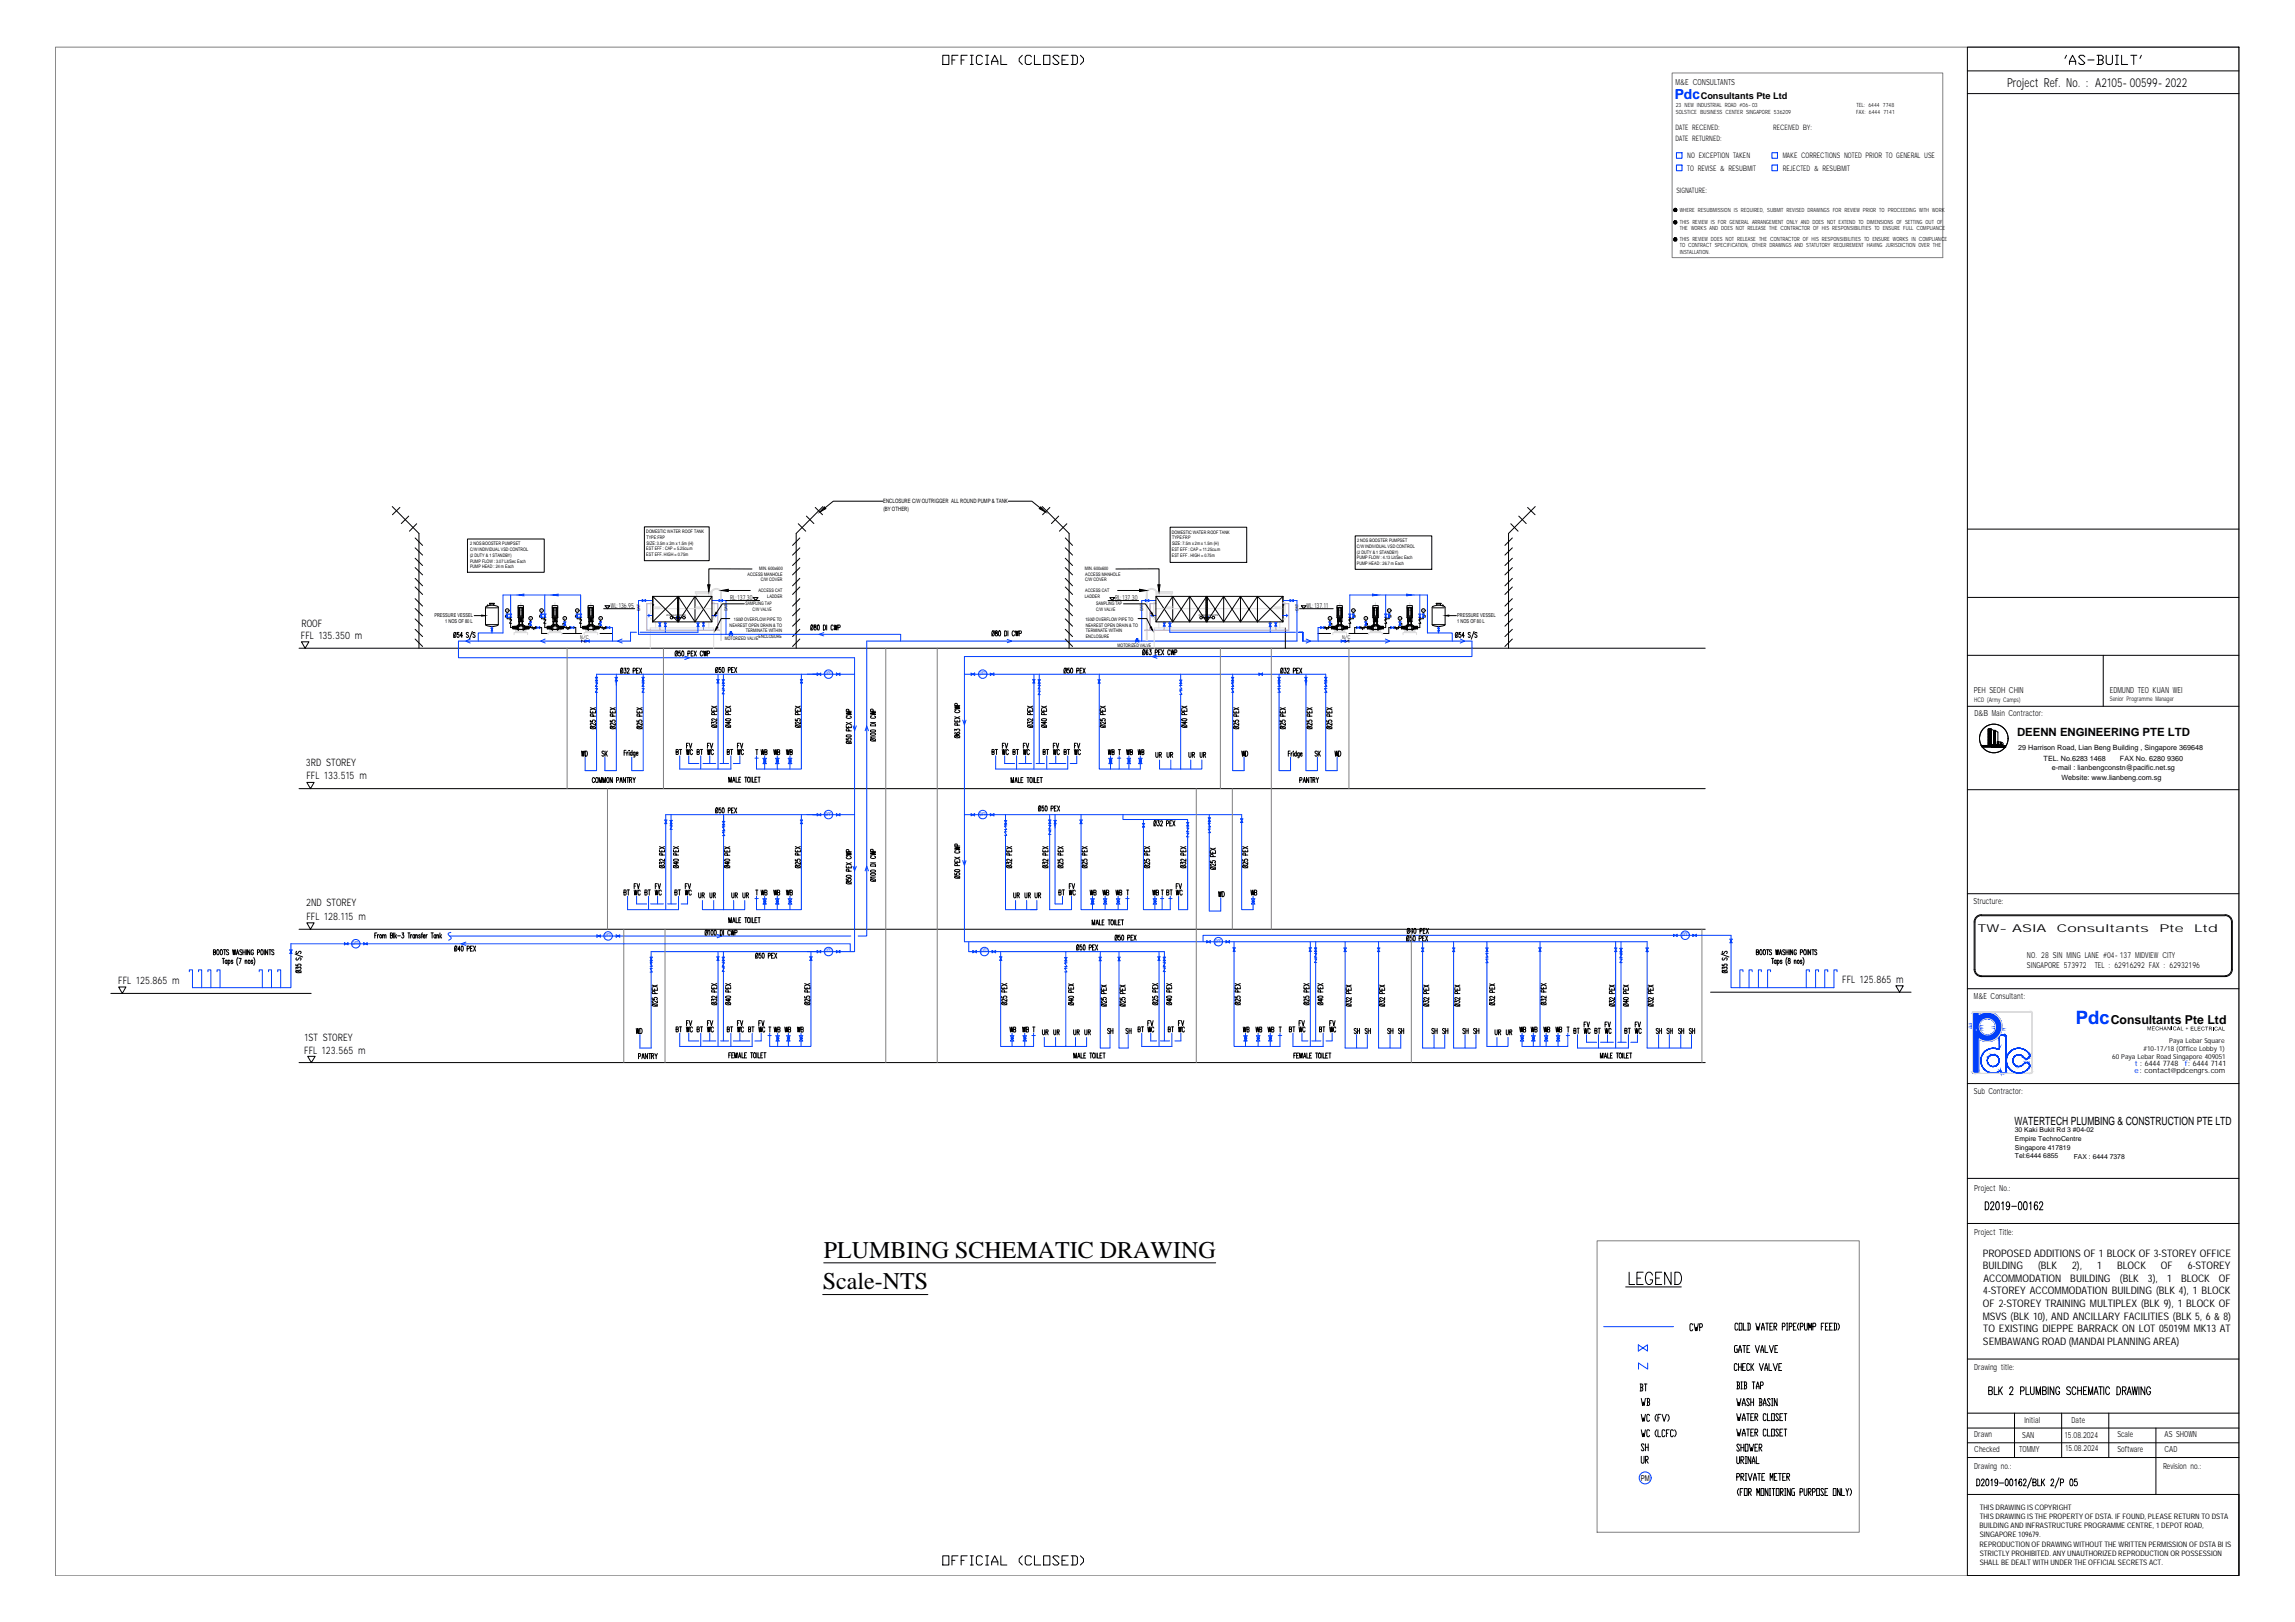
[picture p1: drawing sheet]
<svg xmlns="http://www.w3.org/2000/svg" width="841mm" height="594mm" viewBox="0 0 841 594" stroke-linecap="round" stroke-linejoin="round" font-family="sans-serif">
<defs><g id="words">
<g font-size="8.8">
<text x="301.9" y="460.6">PLUMBING SCHEMATIC DRAWING</text>
<text x="301.5" y="472.2">Scale-NTS</text>
</g>
<text font-size="6.7" fill="#00f" x="760.7" y="375">Pdc</text>
<g font-size="6.6">
<text x="344.3" y="24.7">OFFICIAL (CLOSED)</text>
<text x="755.6" y="24.7">'AS-BUILT'</text>
<text x="344.3" y="574.3">OFFICIAL (CLOSED)</text>
</g>
<g font-size="6.2">
<text x="600.1" y="516.1">WB</text>
<text x="600.1" y="537.3">UR</text>
</g>
<g font-size="5.7">
<text x="618.1" y="488.6">CWP</text>
<text x="604.3" y="510.8" transform="rotate(-90 604.3 510.8)">BT</text>
<text x="600.1" y="532.7">SH</text>
</g>
<g font-size="5.3">
<text x="212" y="278.3">WD</text>
<text x="453.7" y="278.3">WD</text>
<text x="480.5" y="278.3">SK</text>
<text x="487.9" y="278.3">WD</text>
<text x="258.9" y="330.2">UR</text>
<text x="267.1" y="330.2">UR</text>
<text x="270.9" y="330.2">UR</text>
<text x="374.3" y="330.2" transform="rotate(-90 374.3 330.2)">UR</text>
<text x="378.2" y="330.2">UR</text>
<text x="231.8" y="379.9">WD</text>
<text x="404.6" y="379.9">SH</text>
<text x="411.3" y="379.9">SH</text>
<text x="499.2" y="379.9" transform="rotate(-90 499.2 379.9)">SH</text>
<text x="534.8" y="379.9">SH</text>
<text x="538.7" y="379.9">SH</text>
<text x="613.8" y="379.9">SH</text>
<text x="617.7" y="379.9">SH</text>
</g>
<text font-size="5.1" fill="#00f" x="613.7" y="36.3">Pdc</text>
<g font-size="4.9">
<text x="250.5" y="275.2">FV</text>
<text x="257.9" y="275.2">FV</text>
<text x="269.2" y="275.2">FV</text>
<text x="366.2" y="275.2">FV</text>
<text x="373.9" y="275.2">FV</text>
<text x="384.9" y="275.2">FV</text>
<text x="392.6" y="275.2">FV</text>
<text x="223.3" y="278.3" transform="rotate(-90 223.3 278.3)">SK</text>
<text x="254.4" y="277.6">BT</text>
<text x="282.2" y="277.6">WB</text>
<text x="411.7" y="277.6">WB</text>
<text x="415.9" y="277.6">WB</text>
<text x="422.3" y="278.7">UR</text>
<text x="426.5" y="278.7">UR</text>
<text x="434.3" y="278.7">UR</text>
<text x="438.5" y="278.7">UR</text>
<text x="231.1" y="326.7">FV</text>
<text x="231.4" y="329.1" transform="rotate(-90 231.4 329.1)">BT</text>
<text x="238.8" y="326.7">FV</text>
<text x="249.8" y="326.7">FV</text>
<text x="250.1" y="329.1" transform="rotate(-90 250.1 329.1)">BT</text>
<text x="282.2" y="329.1">WB</text>
<text x="390.5" y="326.7">FV</text>
<text x="402.9" y="329.1">WB</text>
<text x="407.8" y="329.1">WB</text>
<text x="429.7" y="326.7">FV</text>
<text x="445.2" y="329.5">WD</text>
<text x="250.5" y="376.8">FV</text>
<text x="257.9" y="376.8">FV</text>
<text x="269.2" y="376.8">FV</text>
<text x="276.9" y="376.8">FV</text>
<text x="419.5" y="376.8">FV</text>
<text x="430.7" y="376.8">FV</text>
<text x="474.8" y="376.8">FV</text>
<text x="486.1" y="376.8">FV</text>
<text x="587" y="377.5">FV</text>
<text x="254.4" y="379.2">BT</text>
<text x="286.5" y="379.2">WB</text>
<text x="380.6" y="380.3">UR</text>
<text x="384.9" y="380.3">UR</text>
<text x="396.2" y="380.3">UR</text>
<text x="415.9" y="379.2">BT</text>
<text x="459" y="379.2">WB</text>
<text x="463.5" y="379.2">WB</text>
<text x="503.1" y="379.9" transform="rotate(-90 503.1 379.9)">SH</text>
<text x="511.2" y="379.9" transform="rotate(-90 511.2 379.9)">SH</text>
<text x="527.4" y="379.9" transform="rotate(-90 527.4 379.9)">SH</text>
<text x="550.7" y="380.3" transform="rotate(-90 550.7 380.3)">UR</text>
<text x="564.4" y="379.2">WB</text>
<text x="569" y="379.2">WB</text>
<text x="583.1" y="379.6">BT</text>
<text x="594.1" y="379.6">BT</text>
<text x="598" y="379.6">WC</text>
<text x="609.6" y="379.9" transform="rotate(-90 609.6 379.9)">SH</text>
</g>
<g font-size="4.9" fill="#003fff">
<text x="277.6" y="277.6">WB</text>
<text x="286.8" y="277.6">WB</text>
<text x="405" y="277.6">WB</text>
<text x="277.6" y="329.1">WB</text>
<text x="286.8" y="329.1">WB</text>
<text x="398.3" y="329.1">WB</text>
<text x="421.2" y="329.1">WB</text>
<text x="457.2" y="329.1">WB</text>
<text x="282.6" y="379.2">WB</text>
<text x="291" y="379.2">WB</text>
<text x="369" y="379.2">WB</text>
<text x="373.6" y="379.2">WB</text>
<text x="454.4" y="379.2">WB</text>
<text x="555.6" y="379.2">WB</text>
<text x="559.9" y="379.2">WB</text>
<text x="575.4" y="379.6">BT</text>
</g>
<g font-size="4.5">
<text x="735.5" y="31.7">Project Ref. No. : A2105-00599-2022</text>
<text x="773.5" y="375">Consultants Pte Ltd</text>
</g>
<g font-size="4.2">
<text x="739.2" y="269.6">DEENN ENGINEERING PTE LTD</text>
<text x="738.2" y="411.9">WATERTECH PLUMBING &amp; CONSTRUCTION PTE LTD</text>
</g>
<g font-size="4">
<text x="724.8" y="341.5">TW-ASIA</text>
<text x="753.8" y="341.5">Consultants</text>
<text x="791.3" y="341.5">Pte</text>
<text x="804.1" y="341.5">Ltd</text>
</g>
<g font-size="3.8">
<text x="110.3" y="234">FFL 135.350 m</text>
<text x="110.5" y="229.7">ROOF</text>
<text x="112.1" y="280.5">3RD STOREY</text>
<text x="112.3" y="285.5">FFL 133.515 m</text>
<text x="112.2" y="332">2ND STOREY</text>
<text x="112.3" y="336.9">FFL 128.115 m</text>
<text x="675.1" y="360">FFL 125.865 m</text>
<text x="43.4" y="360.5">FFL 125.865 m</text>
<text x="111.6" y="381.2">1ST STOREY</text>
<text x="111.5" y="386.1">FFL 123.565 m</text>
<text x="726.6" y="460.3">PROPOSED ADDITIONS OF 1 BLOCK OF 3-STOREY OFFICE</text>
<text x="726.6" y="464.9">BUILDING</text>
<text x="746.9" y="464.9">(BLK</text>
<text x="759.4" y="464.9">2),</text>
<text x="768.5" y="464.9">1</text>
<text x="775.8" y="464.9">BLOCK</text>
<text x="791.9" y="464.9">OF</text>
<text x="801.8" y="464.9">6-STOREY</text>
<text x="726.9" y="469.5">ACCOMMODATION</text>
<text x="758.7" y="469.5">BUILDING</text>
<text x="776.8" y="469.5">(BLK</text>
<text x="787.1" y="469.5">3),</text>
<text x="794.1" y="469.5">1</text>
<text x="799.3" y="469.5">BLOCK</text>
<text x="813.2" y="469.5">OF</text>
<text x="726.7" y="478.7">OF 2-STOREY TRAINING MULTIPLEX (BLK 9), 1 BLOCK OF</text>
<text x="726.8" y="474.1">4-STOREY ACCOMMODATION BUILDING (BLK 4), 1 BLOCK</text>
<text x="726.6" y="483.3">MSVS (BLK 10), AND ANCILLARY FACILITIES (BLK 5, 6 &amp; 8)</text>
<text x="726.7" y="487.9">TO EXISTING DIEPPE BARRACK ON LOT 05019M MK13 AT</text>
<text x="726.7" y="492.5">SEMBAWANG ROAD (MANDAI PLANNING AREA)</text>
</g>
<text font-size="3.4" x="623.2" y="36.3">Consultants Pte Ltd</text>
<g font-size="3.1">
<text x="723.4" y="253.8">PEH SEOH CHIN</text>
<text x="773.2" y="253.7">EDMUND TEO KUAN WEI</text>
<text x="723.6" y="262.4">D&amp;B Main Contractor:</text>
<text x="723.2" y="331.1">Structure:</text>
<text x="723.4" y="365.9">M&amp;E Consultant:</text>
<text x="723.4" y="400.7">Sub Contractor:</text>
<text x="723.5" y="436">Project No.:</text>
<text x="723.5" y="452.3">Project Title:</text>
<text x="723.5" y="501.8">Drawing title:</text>
<text x="741.9" y="521.2">Initial</text>
<text x="759.1" y="521.2">Date</text>
<text x="723.5" y="526.5">Drawn</text>
<text x="741.1" y="526.6">SAN</text>
<text x="756.7" y="526.7">15.08.2024</text>
<text x="776" y="526.3">Scale</text>
<text x="793.2" y="526.3">AS SHOWN</text>
<text x="723.5" y="531.8">Checked</text>
<text x="740" y="531.8">TOMMY</text>
<text x="756.9" y="531.4">15.08.2024</text>
<text x="776" y="531.7">Software</text>
<text x="793.2" y="531.7">CAD</text>
<text x="723.5" y="538">Drawing no.:</text>
<text x="792.7" y="538">Revision no.:</text>
</g>
<g font-size="3">
<text x="614" y="31.2">M&amp;E CONSULTANTS</text>
<text x="742.8" y="351">NO. 28 SIN MING LANE #04-137 MIDVIEW CITY</text>
<text x="742.8" y="354.6">SINGAPORE 573972</text>
<text x="767.6" y="354.6">TEL : 62916292 FAX : 62932196</text>
</g>
<text font-size="2.9" x="601.3" y="542.3">PM</text>
<g font-size="2.8">
<text x="618.3" y="58">NO EXCEPTION TAKEN</text>
<text x="653.3" y="57.9">MAKE CORRECTIONS NOTED PRIOR TO GENERAL USE</text>
<text x="618.3" y="62.7">TO REVISE &amp; RESUBMIT</text>
<text x="653.3" y="62.7">REJECTED &amp; RESUBMIT</text>
<text x="725.5" y="553.1">THIS DRAWING IS COPYRIGHT</text>
<text x="725.5" y="556.4">THIS DRAWING IS THE PROPERTY OF DSTA. IF FOUND, PLEASE RETURN TO DSTA</text>
<text x="725.4" y="559.8">BUILDING AND INFRASTRUCTURE PROGRAMME CENTRE, 1 DEPOT ROAD,</text>
<text x="725.5" y="563.1">SINGAPORE 109679.</text>
<text x="725.4" y="566.5">REPRODUCTION OF DRAWING WITHOUT THE WRITTEN PERMISSION OF DSTA BI IS</text>
<text x="725.5" y="569.8">STRICTLY PROHIBITED. ANY UNAUTHORIZED REPRODUCTION OR POSSESSION</text>
<text x="725.5" y="573.1">SHALL BE DEALT WITH UNDER THE OFFICIAL SECRETS ACT.</text>
</g>
<g font-size="2.7">
<text x="614" y="47.6">DATE RECEIVED:</text>
<text x="649.8" y="47.6">RECEIVED BY:</text>
<text x="614" y="51.6">DATE RETURNED:</text>
<text x="614.3" y="70.9">SIGNATURE:</text>
</g>
<g font-size="2.7" fill="#00f">
<text x="782.2" y="393.1">e: contact@pdcengrs.com</text>
<text x="782.3" y="390.6">t : 6444 7748</text>
<text x="800.7" y="390.6">f: 6444 7141</text>
</g>
<g font-size="2.6">
<text x="739.6" y="274.8">29 Harrison Road, Lian Beng Building , Singapore 369648</text>
<text x="748.9" y="278.6">TEL. No.6283 1468</text>
<text x="751.9" y="282">e-mail : lianbengconstn@pacific.net.sg</text>
<text x="776.9" y="278.6">FAX No. 6280 9360</text>
<text x="755.4" y="285.6">Website: www.lianbeng.com.sg</text>
</g>
<g font-size="2.5">
<text x="267.6" y="219.7">RL:137.30</text>
<text x="408.6" y="219.7">RL:137.30</text>
<text x="223.9" y="222.7">WL:136.95</text>
<text x="478.8" y="222.7">WL:137.11</text>
<text x="794.9" y="381.9">Paya Lebar Square</text>
<text x="774.1" y="387.9">60 Paya Lebar Road Singapore 409051</text>
<text x="785.5" y="384.9">#10-17/18 (Office Lobby 1)</text>
<text x="738.4" y="417.9">Empire TechnoCentre</text>
<text x="738.4" y="414.7">30 Kaki Bukit Rd 3 #04-02</text>
<text x="738.4" y="421.1">Singapore 417819</text>
<text x="738.4" y="424.3">Tel:6444 6855</text>
<text x="760" y="424.4">FAX : 6444 7378</text>
</g>
<g font-size="2.5" fill="#003fff">
<text x="302.2" y="247.3">pm</text>
<text x="358.9" y="247.3">pm</text>
<text x="302.2" y="298.8">pm</text>
<text x="358.9" y="298.8">pm</text>
<text x="129" y="346">pm</text>
<text x="221.5" y="343.1">pm</text>
<text x="445.2" y="345.2">pm</text>
<text x="616.3" y="343">pm</text>
<text x="302.2" y="348.9">pm</text>
<text x="359.5" y="348.9">pm</text>
</g>
<g font-size="2.3">
<text x="723.4" y="257">HCD (Army Camps)</text>
<text x="773.2" y="256.7">Senior Programme Manager</text>
</g>
<g font-size="2.2">
<text x="323.6" y="184.4">ENCLOSURE C/W OUTRIGGER ALL ROUND PUMP &amp; TANK</text>
<text x="323.7" y="187.1">(BY OTHER)</text>
</g>
<g font-size="2.1">
<text x="614.1" y="39.3">23 NEW INDUSTRIAL ROAD #06-03</text>
<text x="614.2" y="41.6">SOLSTICE BUSINESS CENTER SINGAPORE 536209</text>
<text x="680.3" y="41.6">FAX: 6444 7141</text>
<text x="680.3" y="39.4">TEL: 6444 7748</text>
<text x="615.6" y="77.7">WHERE RESUBMISSION IS REQUIRED, SUBMIT REVISED DRAWINGS FOR REVIEW PRIOR TO PROCEEDING WITH WORK</text>
<text x="615.6" y="81.9">THIS REVIEW IS FOR GENERAL ARRANGEMENT ONLY AND DOES NOT EXTEND TO DIMENSIONS OF SETTING OUT OF</text>
<text x="615.6" y="84.3">THE WORKS AND DOES NOT RELEASE THE CONTRACTOR OF HIS RESPONSIBILITIES TO ENSURE FULL COMPLIANCE</text>
<text x="615.6" y="88.1">THIS REVIEW DOES NOT RELEASE THE CONTRACTOR OF HIS RESPONSIBILITIES TO ENSURE WORKS IN COMPLIANCE</text>
<text x="615.6" y="90.5">TO CONTRACT SPECIFICATION, OTHER DRAWINGS AND STATUTORY REQUIREMENT HAVING JURISDICTION OVER THE</text>
<text x="615.6" y="93">INSTALLATION.</text>
</g>
<g font-size="2">
<text x="159.2" y="226">PRESSURE VESSEL</text>
<text x="534" y="226">PRESSURE VESSEL</text>
<text x="163.2" y="228.3">1 NOS OF 80 L</text>
<text x="534" y="228.3">1 NOS OF 80 L</text>
</g>
<g font-size="1.9">
<text x="212.6" y="233.9">N/C</text>
<text x="491.8" y="233.9">N/C</text>
<text x="786.8" y="377.4">MECHANICAL</text>
<text x="800.8" y="377.4">+ ELECTRICAL</text>
</g>
<g font-size="1.7">
<text x="236.8" y="195.3">DOMESTIC WATER ROOF TANK</text>
<text x="236.9" y="197.4">TYPE:FRP</text>
<text x="429.4" y="195.5">DOMESTIC WATER ROOF TANK</text>
<text x="429.5" y="197.5">TYPE:FRP</text>
<text x="172.3" y="204">(2 DUTY &amp; 1 STANDBY)</text>
<text x="172.3" y="199.8">2 NOS BOOSTER PUMPSET</text>
<text x="172.3" y="201.9">C/W INDIVIDUAL VSD CONTROL</text>
<text x="236.8" y="201.5">EST EFF : CAP = 5.25cu.m</text>
<text x="236.8" y="203.6">EST EFF. HIGH = 0.75m</text>
<text x="236.9" y="199.4">SIZE: 3.5m x 2m x 1.5m (H)</text>
<text x="429.4" y="201.7">EST EFF : CAP = 11.25cu.m</text>
<text x="429.4" y="203.8">EST EFF . HIGH = 0.75m</text>
<text x="429.5" y="199.6">SIZE: 7.5m x 2m x 1.5m (H)</text>
<text x="497.3" y="200.8">C/W INDIVIDUAL VSD CONTROL</text>
<text x="497.3" y="202.9">(2 DUTY &amp; 1 STANDBY)</text>
<text x="497.3" y="198.7">2 NOS BOOSTER PUMPSET</text>
<text x="172.3" y="206.1">PUMP FLOW : 3.07 Lit/Sec Each</text>
<text x="172.3" y="208.1">PUMP HEAD : 24 m Each</text>
<text x="278.2" y="208.7">MIN. 600x600</text>
<text x="397.6" y="208.7">MIN. 600x600</text>
<text x="497.3" y="204.9">PUMP FLOW : 4.13 Lit/Sec Each</text>
<text x="497.3" y="207">PUMP HEAD : 26.7 m Each</text>
<text x="273.9" y="210.8">ACCESS MANHOLE</text>
<text x="278.8" y="212.9">C/W COVER</text>
<text x="397.6" y="212.9">C/W COVER</text>
<text x="397.7" y="210.8">ACCESS MANHOLE</text>
<text x="273.2" y="221.6">SAMPLING TAP</text>
<text x="277.9" y="217">ACCESS CAT</text>
<text x="281.2" y="219.1">LADDER</text>
<text x="397.6" y="219.1">LADDER</text>
<text x="397.7" y="217">ACCESS CAT</text>
<text x="401.7" y="221.6">SAMPLING TAP</text>
<text x="269" y="227.5">150Ø OVERFLOW PIPE TO</text>
<text x="275.8" y="223.6">C/W VALVE</text>
<text x="397.8" y="227.5">150Ø OVERFLOW PIPE TO</text>
<text x="401.7" y="223.6">C/W VALVE</text>
<text x="267.4" y="229.6">NEAREST OPEN DRAIN &amp; TO</text>
<text x="273.3" y="231.6">TERMINATE WITHIN</text>
<text x="278" y="233.7">ENCLOSURE</text>
<text x="397.9" y="229.6">NEAREST OPEN DRAIN &amp; TO</text>
<text x="397.9" y="233.7">ENCLOSURE</text>
<text x="397.9" y="231.6">TERMINATE WITHIN</text>
<text x="265.6" y="234.2">MOTORIZED VALVE</text>
<text x="409.6" y="236.8">MOTORIZED VALVE</text>
</g>
<g font-size="1.7" fill="#f0f">
<text x="264.3" y="231.3" transform="rotate(-90 264.3 231.3)">~</text>
<text x="420" y="231.3" transform="rotate(-90 420 231.3)">~</text>
</g>
<g font-size="1.5">
<text x="234.6" y="224" transform="rotate(-90 234.6 224)">CWT</text>
<text x="266.6" y="224" transform="rotate(-90 266.6 224)">CWT</text>
<text x="419" y="224" transform="rotate(-90 419 224)">CWT</text>
<text x="475.9" y="224" transform="rotate(-90 475.9 224)">CWT</text>
</g>
<g font-size="1.3">
<text x="185.6" y="224.1">P</text>
<text x="194.2" y="226.9">P</text>
<text x="198.1" y="224.1">P</text>
<text x="206.7" y="226.9">P</text>
<text x="211.3" y="224.1">P</text>
<text x="219.8" y="226.9">P</text>
<text x="487.1" y="226.9">P</text>
<text x="495.7" y="224.1">P</text>
<text x="500.2" y="226.9">P</text>
<text x="508.7" y="224.1">P</text>
<text x="512.7" y="226.9">P</text>
<text x="521.3" y="224.1">P</text>
</g>
<g font-size=".9">
<text x="244.2" y="225.5">Ø100 BALANCING PIPE</text>
<text x="439.3" y="225.5">Ø100 BALANCING PIPE</text>
</g>
</g></defs>
<g fill="none" stroke="#000" stroke-width=".37">
<path d="M721 17.3h99.5v559.8h-99.5zM721 34.3h99.5M721 26h99.5M143.7 185.5l9.8 9.9v42M146.5 185.9l-2.7 2.6M149.8 189l-2.7 2.8M152.1 197l2.8 2.8M152.7 191.8l-2.7 2.8M171.3 197.4h28.1v12.2h-28.1zM236.1 193h23.8v12.4h-23.8zM292.5 191.8l2.8 2.8M293.1 197l-2.7 2.8"/>
<path d="M295.5 189l2.7 2.8M298.8 185.9l2.6 2.6M301.5 185.5l-9.7 9.9v42M323.5 183.6h-18.1l-3 2.4M369.5 183.6h8.6l3 2.4M381.9 185.5l9.9 9.9v42M384.7 185.9l-2.6 2.6M388 189l-2.7 2.8M390.4 197l2.7 2.8M391 191.8l-2.8 2.8M428.8 193.1h28.1v12.9h-28.1zM496.6 196.3h28.1v12.2h-28.1z"/>
<path d="M553.6 191.8l2.7 2.8M554.2 197l-2.7 2.8M556.6 189l2.7 2.8M559.8 185.9l2.7 2.6M562.6 185.5l-9.8 9.9v42M721 193.8h99.5M152.1 204.5l2.8 2.6M152.1 211.8l2.8 2.8M152.1 219.3l2.8 2.7M152.1 215l2.8 2.7M152.1 207.9l2.8 2.7M152.1 200.7l2.8 2.6"/>
<path d="M239.2 218.4h21.7v9.4h-21.7zM239.2 218.4v9.4l9.3-9.4 6.2 9.4M239.2 218.4l9.3 9.4M248.3 218.4v.2M248.3 218.7v1.5M248.5 218.4v9.4l6.2-9.4M248.7 218.4v.2M248.7 218.7v1.5M254.7 218.4v9.4M254.7 218.4l6.2 9.4M260.9 218.4l-6.2 9.4M266.1 220h12.3"/>
<path d="M266.9 216.3h8M275.6 208.4l-15.8-.1v5.9M276.6 219.5l.1 .3M276.8 219.8l.1 .2 .1-.2M277.2 219.5l-.1 .3M277.6 218.9h-1.6l.5 .6M277.7 218.9l-.4 .6M293.1 204.5l-2.7 2.6M293.1 211.8l-2.7 2.8M293.1 219.3l-2.7 2.7M293.1 215l-2.7 2.7M293.1 207.9l-2.7 2.7"/>
<path d="M293.1 200.7l-2.7 2.6M390.4 204.5l2.7 2.6M390.4 211.8l2.7 2.8M390.4 219.3l2.7 2.7M390.4 215l2.7 2.7M390.4 207.9l2.7 2.7M390.4 200.7l2.7 2.6M406.1 220h11.1M408.2 219.1l-.6 .9-.9-1.1h1.7l-.1 .2M408.9 208.4l15.8-.1v5.9M409.6 216.3h8M423.6 218.4h46.5v9.4h-46.5z"/>
<path d="M423.6 218.4l6.2 9.4M429.8 218.4l6.2 9.4v-9.4M429.8 218.4v9.4M429.8 218.4l-6.2 9.4M441.9 218.4v.2M441.9 218.7v1.5M442.2 218.4v9.4l6.2-9.4v9.4l-6.2-9.4-6.2 9.4M442.5 218.4v.2M442.5 218.7v1.5M448.4 218.4l6.2 9.4M454.6 218.4l-6.2 9.4M460.8 218.4l-6.2 9.4v-9.4l6.2 9.4"/>
<path d="M470.1 218.4v9.4l-9.3-9.4v9.4M470.1 218.4l-9.3 9.4M554.2 204.5l-2.7 2.6M554.2 211.8l-2.7 2.8M554.2 219.3l-2.7 2.7M554.2 215l-2.7 2.7M554.2 207.9l-2.7 2.7M554.2 200.7l-2.7 2.6M721 218.8h99.5M109.6 237.4h515.3M110.5 235.1h2.7l-1.4 2.3zM152.1 226.7l2.8 2.7"/>
<path d="M152.1 234.1l2.8 2.7M152.1 230.5l2.8 2.7M152.1 222.9l2.8 2.6M166.4 231.7l.1-.1a1.01 1.01 0 0 1 .6 1 1.01 1.01 0 0 1-.6 .9 1.58 1.58 0 0 1-.1-1.8zM167.1 231.6l-.9 1.9M168.2 231.6h-.6v.7a.52 .52 0 0 1 .7 .5 .52 .52 0 0 1-.7 .5l-.1-.2M169.5 232.8h-.9l.6-1.2v1.9M171.7 231.9a.42 .42 0 0 0-.7-.2 .42 .42 0 0 0 .1 .7l.3 .2a.46 .46 0 0 1 .2 .7 .46 .46 0 0 1-.7-.1M173.1 231.3l-1.1 2.8M173.8 225.5h2.7M174.1 231.9l-.7-.2a.76 .76 0 0 0 .6 1.1l-.2 .7-.5-.3M177.9 228.8h4.7"/>
<path d="M178.2 222.6h4.2M178.6 221.7l.1 .2M178.8 221.7h-.3l.3-.1 .1 .3M179.4 221h1.7v.2h-1.7zM179.4 221.1h1.7M179.6 221.2v.5M180.9 221.2v.5M182.6 222.6v6.2l-.2 .2M182.7 222.5a4 4 0 0 0-4.7-.3v6.7a5 5 0 0 0 4.4 .1M185.9 226.2v.4h1.2M185.9 225.5h-.7v.6M185.9 224.3v.6"/>
<path d="M186.7 227h.8l-.8 1.3h.8M187.1 228.3v1.6h2.4M187.1 226.2v.8M187.9 230.4v-1l.2 1 .1-1 .2 1 .1-1 .1 1 .1-1 .1 1 .2-1 .1 1 .1-1v1M189.5 229.4h.1M189.5 230.4h.1M189.5 229.4l.2-.3v1.5l-.2-.2M189.5 230.4v-1v1M189.7 229.4h.4M189.9 221.9l1.7-.1 .2 .1v.6h-1.9zM189.9 225.9h1.9v.3h-1.9zM189.9 226.1h1.9"/>
<path d="M189.9 228.9h1.3M189.9 228.8h1.9M189.9 230.8v-.2h1.9v.2M190 222.7v2.7M190 230.5v.4M190 226.6h1.6M190 222.5l-.1 .2 .1 2.9 1.8-.2-.2-2.9M190 226.2v1.5h1.6v-1.5M190 226.8h1.6M190.1 230.5h1.5M190.1 229.3v1.2M190.1 230.3l-.4 .1"/>
<path d="M190.1 230.5l-.1 .1M190.2 225.6l-.3 .3M190.2 229.3h.1M190.2 229.3h1.4M190.2 222.7v2.7M190.2 227.7v1.6M190.2 227.5h1.2M190.3 228.9l-.1 .4M190.4 227.5h.1M190.4 227.7v1.6M190.5 226.9h.7M190.5 222.7v2.7"/>
<path d="M190.5 226.8v.7M190.7 227.4h.1M190.7 226.9v.5M190.7 222.7v2.7M190.8 227.4h.1M190.8 222.7v2.7M190.8 226.9v.5M190.9 227.4h.1M190.9 226.9v.5M191 222.7v2.7M191 226.9v.5M191.1 227.4h.1"/>
<path d="M191.1 222.7v2.7M191.2 226.8l-.1 .7M191.2 222.7v2.7M191.3 227.5h.1M191.3 227.7v1.1M191.4 227.5h.1M191.4 222.7v2.7M191.4 227.7v1.6M191.6 229.3h.1M191.6 222.7v2.7M191.6 225.6l.2 .3M191.6 229.4h.4"/>
<path d="M191.6 230.5l.1 .4M191.6 229.3v1.2M191.6 230.3l.4 .1M191.8 228.9h-.5v.4M192.3 229.4l-.3-.3v1.5l.3-.2M192.3 229.4h.1M192.3 230.4h.1M192.3 230.4v-1v1M192.3 229.9h.3M192.6 230.4v-1l.1 1M192.7 230.4l.2-1 .1 1 .2-1v1l.2-1 .1 1 .1-1 .1 1 .2-1v1M193.9 229.9h2.3l-.7 .5"/>
<path d="M194.4 228.4h-.7v.5M194.4 227.1v.7M194.4 229v.9M195 229.4v.9M195.3 230.2l.4 .4M196.2 229.9h.4M196.2 229.4v.9M197.8 229.9h.7v2.1h2M198.4 226.2v.4h1.2M198.4 225.5h-.7v.6M198.4 224.3v.6M199.2 227h.9l-.9 1.3h.9"/>
<path d="M199.6 228.3v1.6h2.4M199.6 226.2v.8M200.5 230.4v-1l.1 1 .2-1 .1 1 .1-1 .2 1v-1l.2 1 .1-1 .2 1v-1v1M202 229.1h.2v1.5l-.2-.2zM202.2 229.4h.4M202.4 221.9l1.7-.1 .3 .1v.6h-2zM202.4 225.9h2v.3h-2zM202.4 226.1h2M202.4 228.9h.3M202.4 228.8h.3M202.5 222.7v2.7M202.5 230.5v.4"/>
<path d="M202.6 222.7v2.7M202.6 226.6h1.5M202.6 222.5l-.2 .2v2.7l.2 .2 1.8-.2v-2.7l-.3-.2M202.6 230.5h1.5M202.6 227.7h1.5M202.6 226.8h1.5M202.6 226.2l.1 3.1M202.6 230.3l-.4 .1M202.6 230.5v.1M202.7 225.6l-.3 .3M202.7 229.3h.1M202.7 229.3h1.4"/>
<path d="M202.7 222.7v2.7M202.7 229.3v1.2M202.7 227.5h1.3M202.8 228.9h.1M202.8 228.8h.1M202.8 227.7v1.6M202.9 227.5h.1M202.9 228.9h.9M202.9 228.8h.9M202.9 227.7v1.6M203 222.7v2.7M203.1 226.9h.6"/>
<path d="M203.1 226.8v.7M203.2 227.4h.1M203.2 226.9v.5M203.2 222.7v2.7M203.4 227.4h.1M203.4 226.9v.5M203.4 222.7v2.7M203.6 227.4h.1M203.6 226.9v.5M203.7 222.7v2.7M203.7 226.8l-.1 .7M203.8 222.7v2.7"/>
<path d="M203.8 227.7v1.6M203.9 227.5h.1M203.9 228.9h.1M203.9 228.8h.1M203.9 228.9h.5M203.9 228.8h.5M203.9 227.7v1.6M204 222.7v2.7M204.1 229.3h.1M204.1 222.7v2.7M204.1 229.4h.5M204.1 226.2v3.1"/>
<path d="M204.1 229.3v1.2M204.1 230.3l.5 .1M204.1 230.5l.1 .1M204.1 225.6l.3 .3M204.2 222.7v2.7M204.3 222.7v2.7M204.3 230.5v.4M204.3 230.6h-1.8l-.1 .2M204.6 229.1l.2 .3-.1 1.2zM204.8 229.4v1M204.8 229.9h.4M205.2 230.4v-1l.1 1 .1-1 .1 1 .2-1 .1 1 .1-1 .1 1 .2-1v1l.2-1v1"/>
<path d="M206.2 232h7M206.4 229.9h2.4l-.8 .5M206.9 228.4h-.6v.5M206.9 227.1v.7M206.9 229v.9M207.5 229.4v.9M207.8 230.2l.4 .4M208.8 229.9h.3M208.8 229.4v.9M210.3 229.9h.7v2.1M211.5 226.2v.4h1.3M211.5 225.5h-.6v.6"/>
<path d="M211.5 224.3v.6M212.4 227h.8l-.8 1.3h.8M212.8 228.3v1.6h2.3M212.8 226.2v.8M213.6 230.4v-1l.2 1 .1-1 .1 1 .1-1 .2 1 .1-1 .2 1v-1l.1 1 .2-1v1M214.4 234.4v.8l-1.3-.8v.8M215.1 229.4h.1M215.1 230.4h.1M215.1 229.4l.3-.3v1.5l-.3-.2M215.1 230.4v-1v1M215.4 229.4h.4M215.5 228.9h.4v.4"/>
<path d="M215.5 221.9l1.7-.1 .3 .1v.6h-2zM215.5 225.9h2v.3h-2zM215.5 226.1h2M215.5 228.8h2M215.6 230.8v-.2h1.8l.1 .2M215.6 222.7v2.7M215.6 230.5v.4M215.8 226.6h1.5M215.8 222.5l-.3 .2v2.7l.3 .2 1.7-.2-.2-2.9M215.8 230.5h1.5M215.8 226.2v1.5h1.5v-1.5M215.8 226.8h1.5"/>
<path d="M215.8 229.3v1.2M215.8 230.3l-.4 .1M215.8 230.5l-.1 .1M215.8 225.6l-.3 .3M215.8 229.3h.1M215.8 229.3h1.4M215.8 222.7v2.7M215.8 227.7v1.6M215.9 227.5h1.3M215.9 227.7v1.1M216 227.5h.1M216 228.9h.9"/>
<path d="M216.1 227.5h.1M216.1 227.7v1.6M216.1 222.7v2.7M216.1 226.8l.1 .7M216.2 226.9h.6M216.2 222.7v2.7M216.3 227.4h.1M216.3 226.9v.5M216.4 227.4h.1M216.4 222.7v2.7M216.4 226.9v.5M216.5 227.4h.1"/>
<path d="M216.5 222.7v2.7M216.5 226.9v.5M216.6 227.4h.1M216.6 226.9v.5M216.6 222.7v2.7M216.7 227.4h.1M216.8 222.7v2.7M216.8 226.8v.7M216.9 222.7v2.7M217 227.5h.1M217 227.7v1.1M217.1 222.7v2.7"/>
<path d="M217.1 227.7v1.6M217.2 229.3h.1M217.2 222.7v2.7M217.3 229.4h.4M217.3 222.7v2.7M217.3 230.5v.4M217.3 229.3v1.2M217.3 230.3l.4 .1M217.3 225.6l.3 .3M217.4 222.7v2.7M217.5 228.9h-.5v.4M217.9 229.4l-.2-.3v1.5l.2-.2"/>
<path d="M217.9 229.4h.1M217.9 230.4h.1M217.9 230.4v-1v1M217.9 229.9h.4M218.3 230.4v-1l.1 1M218.4 230.4l.2-1v1l.2-1 .1 1 .2-1v1l.2-1 .1 1 .1-1v1M219.5 229.9h2.4l-.7 .5M219.9 232h4.6M220.1 228.4h-.7v.5M220.1 227.1v.7M220.1 229v.9M220.6 229.4v.9"/>
<path d="M221 230.2l.3 .4M221.2 222.9h11.4M221.9 229.9h.3M221.9 229.4v.9M222.1 222.3l.5 .6 .5-.6M222.4 221.9h-.7l.3 .3M222.5 221.9h.5M223.1 221.9h.3l-.3 .3M239.2 221.5h.1M246.5 226.2h3.6M247.6 238.5l.2-.1a.93 .93 0 0 1 .6 1 .93 .93 0 0 1-.8 .8l-.2-.6zM248.3 220.3v.9"/>
<path d="M248.3 221.3v.6M248.3 222v.8M248.3 222.9v.9M248.3 223.9v.6M248.3 224.6v.8M248.3 225.5v.6M248.3 226.2v.9M248.3 227.2v.6M248.3 238.4l-.9 1.9M248.7 220.3v.9M248.7 221.3v.6M248.7 222v.8"/>
<path d="M248.7 222.9v.9M248.7 223.9v.6M248.7 224.6v.8M248.7 225.5v.6M248.7 226.2v.9M248.7 227.2v.6M249.4 238.4h-.6v.7a.55 .55 0 0 1 .7 .6 .55 .55 0 0 1-.8 .4v-.1M250 238.5a.94 .94 0 0 1 .8 .8 .94 .94 0 0 1-.6 1l-.3-.3zM252.1 239.4l.7-.1-.1-.8-.6-.1v1.9M253.3 239.3h.4M254 238.4h-.7v1.9h.7M254.4 238.4l.8 1.9"/>
<path d="M255.2 238.4l-.8 1.9M257.5 238.9a.47 .47 0 0 0-.6-.4 .47 .47 0 0 0-.3 .6v.5a.47 .47 0 0 0 .3 .7 .47 .47 0 0 0 .6-.5M257.8 238.4l.3 1.9 .3-1.9 .3 1.9 .3-1.9M259.2 239.4l.8-.1-.1-.8-.7-.1v1.9M267.4 226.6h-3.1l-1.6 3.1M272.8 221.2h-8.1l-2.1 3.2M293.1 226.7l-2.7 2.7M293.1 234.1l-2.7 2.7M293.1 230.5l-2.7 2.7M293.1 222.9l-2.7 2.6M297.3 229l.1-.1a1.01 1.01 0 0 1 .6 .9 1.01 1.01 0 0 1-.6 1 1.58 1.58 0 0 1-.1-1.8zM298 228.9l-.9 1.9"/>
<path d="M298.4 229v.5a.57 .57 0 0 1 .8 .6 .57 .57 0 0 1-.8 .5v-.7a.6 .6 0 0 0 .6-.3 .6 .6 0 0 0-.1-.7zM299.6 229l.2-.1a1.16 1.16 0 0 1 0 1.9l-.3-.9zM301.7 228.9a.92 .92 0 0 1 .9 .9 .92 .92 0 0 1-.9 1zM302.9 228.9v1.9M305.4 229.4a.45 .45 0 0 0-.6-.5 .45 .45 0 0 0-.3 .7v.5a.45 .45 0 0 0 .3 .6 .45 .45 0 0 0 .6-.4M305.7 228.9l.3 1.9 .3-1.9 .3 1.9 .3-1.9M307.1 229.9l.7-.1v-.8l-.7-.1v1.9M363.7 231.1h.1a.93 .93 0 0 1 .7 .9 .93 .93 0 0 1-.8 .8l-.2-.6zM364.4 231.1l-.9 1.8M364.9 231.1v.6a.58 .58 0 0 1 .7 .6 .58 .58 0 0 1-.7 .5 .93 .93 0 0 1 .6-1.3l-.1-.4zM366.1 231.1h.2a1.16 1.16 0 0 1 0 1.8l-.4-.8zM368.2 231.1a1.01 1.01 0 0 1 .8 .7 1.01 1.01 0 0 1-.3 1l-.5 .1z"/>
<path d="M369.4 231.1v1.8M371.8 231.5a.47 .47 0 0 0-.6-.4 .47 .47 0 0 0-.3 .7v.4a.47 .47 0 0 0 .3 .7 .47 .47 0 0 0 .6-.4M372.1 231.1l.3 1.8 .3-1.8 .3 1.8 .2-1.8M373.5 232h.7v-.9h-.7v1.8M390.4 226.7l2.7 2.7M390.4 234.1l2.7 2.7M390.4 230.5l2.7 2.7M390.4 222.9l2.7 2.6M411.7 221.2h8l2.2 3.2M417.1 226.6h3.1l1.6 3.1M418.9 238.1l.1-.1a1.01 1.01 0 0 1 .6 .9 1.01 1.01 0 0 1-.6 .9l-.3-.7zM419.6 238l-.9 1.8"/>
<path d="M420.6 238.2l-.2-.2a1.22 1.22 0 0 0 0 1.8 .53 .53 0 0 0 .3-.6 .53 .53 0 0 0-.6-.4l-.1 .5M421.2 238h.7l-.4 .7a.51 .51 0 0 1 .5 .7 .51 .51 0 0 1-.9 .1M423.3 238.9l.8-.1-.1-.7-.7-.1v1.8M424.5 238.9h.5M425.3 238h-.8v1.8h.8M425.6 238l.9 1.8M426.5 238l-.9 1.8M428.7 238.4l-.2-.4a1.01 1.01 0 0 0-.6 .9 1.01 1.01 0 0 0 .6 .9l.2-.4M429.1 238l.3 1.8 .3-1.8 .3 1.8 .3-1.8M429.8 227.8l6.2-9.4 6.2 9.4M430.5 238.9h.7v-.8l-.7-.1v1.8M440.5 226.2h3.7"/>
<path d="M441.9 220.3v.9M441.9 221.3v.6M441.9 222v.8M441.9 222.9v.9M441.9 223.9v.6M441.9 224.6v.8M441.9 225.5v.6M441.9 226.2v.9M441.9 227.2v.6M442.5 220.3v.9M442.5 221.3v.6M442.5 222v.8"/>
<path d="M442.5 222.9v.9M442.5 223.9v.6M442.5 224.6v.8M442.5 225.5v.6M442.5 226.2v.9M442.5 227.2v.6M470.1 221.5h.1M471 230v7.4M476.2 222.9h12.4M477.2 222.3l.6 .6 .5-.6M477.2 222.2l-.3-.3h1.7l-.3 .3M483 232h4.6"/>
<path d="M485.3 229.9h.3M485.6 229.4v.9M486.5 230.2l-.4 .4M486.8 229.4v.9M487.3 228.4h.7v.5M487.3 227.1v.7M487.3 229v.9M487.9 230.4v-1l.1 1 .2-1 .1 1 .1-1 .2 1 .1-1 .1 1 .1-1 .2 1v-1v1M487.9 229.9h-2.3l.7 .5M489.1 229.9h.4M489.6 229.1h.2v1.5l-.3-.2zM489.6 229.4v1"/>
<path d="M489.8 229.4h.3M490 228.9h.5v.4M490 221.9l1.7-.1 .2 .1v.6h-1.9zM490 225.9h1.9v.3h-1.9zM490 226.1h1.9M490 228.8h1M490 230.8v-.2h1.9v.2M490.1 222.7v2.7M490.1 230.5v.4M490.1 222.5l-.1 .2 .1 2.9 1.8-.2-.2-2.9M490.1 226.2v1.5h1.6v-1.5M490.1 226.6h1.6"/>
<path d="M490.1 230.3l-.3 .1M490.1 226.8h1.6M490.2 229.3h.1M490.2 229.3v1.2M490.2 230.5l-.1 .1M490.2 230.5h1.5M490.2 229.3h1.4M490.3 225.6l-.3 .3M490.3 222.7v2.7M490.3 227.7v1.6M490.3 227.5h1.2M490.4 227.5h.1"/>
<path d="M490.5 227.5h.1M490.5 227.7v1.1M490.5 228.9h.5M490.6 222.7v2.7M490.6 226.8l.1 .7M490.6 226.9h.7M490.7 222.7v2.7M490.7 227.4h.1M490.7 226.9v.5M490.8 227.4h.1M490.8 226.9v.5M490.8 222.7v2.7"/>
<path d="M490.9 227.4h.1M490.9 226.9v.5M491 227.4h.1M491 222.7v2.7M491 226.9v.5M491 228.9h.1M491 228.8h.1M491.1 227.4h.1M491.1 228.9h.4v.4M491.1 228.8h.8M491.2 227.4h.1M491.2 226.9v.5"/>
<path d="M491.2 222.7v2.7M491.3 222.7v2.7M491.3 226.8l-.1 .7M491.4 227.5h.1M491.4 227.7v1.6M491.5 227.5h.1M491.5 222.7v2.7M491.5 227.7v1.1M491.6 229.3h.1M491.6 222.7v2.7M491.6 227.7v1.6M491.6 228.9h.3"/>
<path d="M491.7 229.4h.4M491.7 229.3v1.2M491.7 230.3l.4 .1M491.7 230.5v.1M491.7 225.6l.2 .3M491.7 222.7v2.7M491.8 222.7v2.7M491.8 230.5v.4M492.1 229.1l.3 .3-.2 1.2zM492.6 230.4v-1l.1 1 .1-1 .1 1 .2-1 .1 1 .1-1 .1 1 .2-1v1l.2-1v1M493.1 234.4v.8l1.2-.8v.8M494.3 232h6.9"/>
<path d="M494.7 228.3v1.6h-2.3M494.7 226.2v.8M495 227h-.7l.7 1.3h-.7M495.9 226.2v.4h-1.2M495.9 225.5h.7v.6M495.9 224.3v.6M497.1 229.9h-.7v2.1M498.3 229.9h.4M498.7 229.4v.9M499.6 230.2l-.4 .4M499.9 229.4v.9M500.5 228.4h.6v.5"/>
<path d="M500.5 227.1v.7M500.5 229v.9M501.1 230.4v-1l.1 1 .1-1 .1 1 .1-1 .2 1 .1-1 .2 1v-1l.2 1M501.1 229.9h-2.4l.7 .5M502.2 230.4l.1-1v1M502.3 229.9h.4M502.7 229.4l.2-.3v1.5l-.2-.2M502.7 229.4h.1M502.7 230.4h.1M502.7 230.4v-1v1M502.9 229.4h.4M503.1 228.9h.5v.4"/>
<path d="M503.1 221.9l1.7-.1 .3 .1v.6h-2zM503.1 225.9h2v.3h-2zM503.1 226.1h2M503.1 228.8h2M503.2 222.7v2.7M503.2 230.5v.4M503.3 226.6h1.5M503.3 222.5l-.2 .2 .2 2.9 1.8-.2v-2.7l-.3-.2M503.3 230.5h1.5M503.3 226.2v1.5h1.5v-1.5M503.3 226.8h1.5M503.3 222.7v2.7"/>
<path d="M503.3 230.5v.1M503.3 229.3v1.2M503.3 230.3l-.4 .1M503.3 225.6l-.2 .3M503.4 229.3h.1M503.4 229.3h1.3M503.4 227.5h1.3M503.4 227.7v1.6M503.5 222.7v2.7M503.5 227.7v1.6M503.5 227.5h.1M503.6 227.5h.1"/>
<path d="M503.6 227.7v1.1M503.7 228.9h.9M503.7 222.7v2.7M503.7 226.9h.7M503.7 226.8l.1 .7M503.9 227.4h.1M503.9 226.9v.5M503.9 222.7v2.7M504 227.4h.1M504 226.9v.5M504 222.7v2.7M504.1 222.7v2.7"/>
<path d="M504.1 226.9v.5M504.2 227.4h.1M504.2 226.9v.5M504.4 222.7v2.7M504.4 226.8v.7M504.5 227.5h.1M504.5 227.7v1.6M504.6 227.7v1.1M504.7 222.7v2.7M504.7 229.3h.1M504.7 227.7v1.6M504.8 229.4h.4"/>
<path d="M504.8 229.3v1.2M504.8 230.3l.4 .1M504.8 230.5l.1 .1M504.8 225.6l.3 .3M504.9 222.7v2.7M504.9 230.5v.4M505 230.6h-1.8l-.1 .2M505.1 228.9h-.5v.4M505.4 229.4h.1M505.4 230.4h.1M505.4 229.4l-.2-.3v1.5l.2-.2M505.4 230.4v-1v1"/>
<path d="M505.7 230.4v-1l.1 1 .2-1v1l.2-1 .1 1 .2-1v1l.2-1 .1 1 .2-1v1M507.8 228.3v1.6h-2.4M507.8 226.2v.8M508.2 227h-.8l.8 1.3h-.8M509.1 226.2v.4h-1.3M509.1 225.5h.6v.6M509.1 224.3v.6M509.6 229.9h-.7v2.1h-1.9M510.9 229.9h.3M511.2 229.4v.9M512.1 230.2l-.3 .4M512.5 229.4v.9"/>
<path d="M513 228.4h.7v.5M513 227.1v.7M513 229v.9M513.6 230.4v-1l.1 1 .1-1 .2 1 .1-1 .1 1 .1-1 .2 1 .1-1 .1 1 .1-1v1M513.6 229.9h-2.4l.7 .5M514.8 229.9h.4M515.2 229.1h.2v1.5l-.2-.2zM515.2 229.4v1M515.4 229.4h.4M515.6 221.9l1.7-.1 .3 .1v.6h-2zM515.6 225.9h2v.3h-2zM515.6 226.1h2"/>
<path d="M515.6 228.9h.5M515.6 228.8h.5M515.6 230.8l.1-.2h1.8l.1 .2M515.7 222.7v2.7M515.7 230.5v.4M515.8 226.6h1.6M515.8 222.5l-.2 .2 .2 2.9 1.8-.2-.2-2.9M515.8 226.2v1.5h1.6v-1.5M515.8 226.8h1.6M515.8 222.7v2.7M515.8 230.3l-.4 .1M515.9 229.3h.1"/>
<path d="M515.9 230.5h1.4M515.9 229.3h1.4M515.9 229.3v1.2M515.9 230.5l-.1 .1M515.9 225.6l-.3 .3M515.9 222.7v2.7M515.9 227.7v1.6M516 227.5h1.2M516 222.7v2.7M516 227.7v1.6M516.1 227.5h.1M516.1 228.9h.1"/>
<path d="M516.1 228.8h.1M516.1 227.7v1.6M516.2 228.9h.4M516.2 228.8h.4M516.2 226.9h.7M516.2 222.7v2.7M516.2 226.8l.1 .7M516.3 222.7v2.7M516.4 227.4h.1M516.4 226.9v.5M516.5 222.7v2.7M516.5 226.9v.5"/>
<path d="M516.6 227.4h.1M516.6 222.7v2.7M516.6 226.9v.5M516.7 228.9h.1M516.7 228.8h.1M516.7 222.7v2.7M516.7 226.9v.5M516.7 227.4h.1M516.7 228.9h.5v.4M516.7 228.8h.9M516.8 227.4h.1M516.8 226.9v.5"/>
<path d="M516.9 222.7v2.7M516.9 226.8v.7M517 222.7v2.7M517.1 227.5h.1M517.1 227.7v1.6M517.2 222.7v2.7M517.2 227.7v1.1M517.3 229.3h.1M517.3 228.9h.3M517.3 222.7v2.7M517.3 227.7v1.6M517.3 229.4h.5"/>
<path d="M517.3 229.3v1.2M517.3 230.3l.5 .1M517.3 230.5l.1 .1M517.3 225.6l.3 .3M517.4 222.7v2.7M517.4 230.5v.4M517.8 229.1l.2 .3-.1 1.2zM518.2 230.4v-1l.1 1 .2-1 .1 1 .1-1 .1 1 .2-1 .1 1 .1-1 .2 1 .1-1v1M520.3 228.3v1.6h-2.3M520.3 226.2v.8M520.7 227h-.8l.8 1.3h-.8M521.6 226.2v.4h-1.3"/>
<path d="M521.6 225.5h.7v.6M521.6 224.3v.6M524.8 228.8h4.8M525.1 229l-.3-.3v-6.2a4 4 0 0 1 4.6-.3l.1 6.6a4 4 0 0 1-4.4 .2M525.1 222.6h4.2M526.3 221h1.8v.2h-1.8zM526.3 221.1h1.8M526.5 221.2v.5M527.9 221.2v.5M528.6 221.6l.3 .1zM528.7 221.7l-.1 .2M528.9 221.7l-.1 .2"/>
<path d="M530.9 225.5h2.8M533.6 231.7l.1-.1a1.01 1.01 0 0 1 .6 1 1.01 1.01 0 0 1-.6 .9 1.34 1.34 0 0 1-.1-1.8zM534.3 231.6l-1 1.9M535.3 231.6h-.6v.8a.51 .51 0 0 1 .7 .4 .51 .51 0 0 1-.7 .5l-.1-.2M536.6 232.8h-.9l.6-1.2v1.9M538.8 231.9l-.3-.3-.5 .3 .1 .4 .7 .5-.1 .6-.4 .1-.3-.3M540.2 231.3l-1 2.8M541.3 231.9l-.4-.3-.5 .3 .6 .7a.46 .46 0 0 1 .2 .7 .46 .46 0 0 1-.8-.1M554.2 226.7l-2.7 2.7M554.2 234.1l-2.7 2.7M554.2 230.5l-2.7 2.7M554.2 222.9l-2.7 2.6"/>
<path d="M216.3 259.2l1.9 .8M218.2 259.2l-1.9 .8M223.6 259.2l1.9 .8M225.5 259.2l-1.9 .8M227.6 244.8l.1-.1a1.01 1.01 0 0 1 .6 .9 1.01 1.01 0 0 1-.6 1 1.58 1.58 0 0 1-.1-1.8zM228.3 244.7l-.9 1.9M228.8 244.7h.6l-.4 .7a.51 .51 0 0 1 .5 .7 .51 .51 0 0 1-.9 .1M229.9 245.2l.1-.5 .5 .1v.6l-.7 1.2h.8M232 245.7l.7-.1v-.8l-.7-.1v1.9M233.2 245.6h.5M233.4 259.2l1.9 .8M234 244.7h-.8v1.9h.8"/>
<path d="M234.4 244.7l.7 1.9M235.1 244.7l-.7 1.9M235.3 259.2l-1.9 .8M260.8 259.8v.7h1.9v-.7M260.8 258.6l1.9 .9M262.4 244.5h.2a.93 .93 0 0 1 .6 .9 .93 .93 0 0 1-.8 .8l-.2-.6zM262.7 258.6l-1.9 .9M263.1 244.5l-.9 1.8M264.1 244.5h-.5l-.1 .7a.51 .51 0 0 1 .8 .5 .51 .51 0 0 1-.8 .4l-.1-.2M264.8 244.5h.2a1.16 1.16 0 0 1 0 1.8l-.4-.8zM265.9 259.8v.7h1.9v-.7M265.9 258.6l1.9 .9"/>
<path d="M266.9 245.4h.7v-.9h-.7v1.8M267.8 258.6l-1.9 .9M268.1 245.4h.4M268.8 244.5h-.7v1.8h.7M269.2 244.5l.8 1.8M270 244.5l-.8 1.8M291.5 259.8v.7h1.8v-.7M291.5 258.6l1.8 .9M293.3 258.6l-1.8 .9M349.9 258.7l1.8 .2-1.8 .4 1.8 .2-1.8 .3M350.8 258.4v-.7h-.9v.7h1.8M376.5 259.8v.7h1.9v-.7"/>
<path d="M376.5 258.6l1.9 .9M378.4 258.6l-1.9 .9M381.7 259.8v.7h1.8v-.7M381.7 258.6l1.8 .9M383.5 258.6l-1.8 .9M390.1 244.8l.2-.1a.93 .93 0 0 1 .6 1 .93 .93 0 0 1-.8 .8l-.2-.6zM390.8 244.7l-.9 1.9M391.8 244.7h-.5l-.1 .8a.51 .51 0 0 1 .8 .4 .51 .51 0 0 1-.8 .5l-.1-.2M392.5 244.8l.2-.1a1.16 1.16 0 0 1 0 1.9l-.4-.9zM394.6 245.7l.7-.1v-.8l-.7-.1v1.9M395.8 245.6h.4M396.5 244.7h-.7v1.9h.7"/>
<path d="M396.9 244.7l.8 1.9M397.7 244.7l-.8 1.9M403.2 259.8v.7h1.9v-.7M403.2 258.6l1.9 .9M405.1 258.6l-1.9 .9M433.1 259.8v.7h1.9v-.7M433.1 258.6l1.9 .9M435 258.6l-1.9 .9M452.1 259.2l1.8 .8M453.9 259.2l-1.8 .8M469.1 259.2l1.9 .8M469.5 244.8l.1-.1a1.01 1.01 0 0 1 .6 .9 1.01 1.01 0 0 1-.6 1 1.58 1.58 0 0 1-.1-1.8z"/>
<path d="M470.2 244.7l-.9 1.9M470.6 244.7h.7l-.3 .7a.52 .52 0 0 1 .3 .7 .52 .52 0 0 1-.7 .3v-.2M471 259.2l-1.9 .8M471.8 245.2l.1-.4h.5v.6l-.7 1.2h.8M473.9 245.7l.7-.1v-.8l-.7-.1v1.9M475.2 245.6h.4M475.9 244.7h-.7v1.9h.7M476.2 244.7l.9 1.9M477.1 244.7l-.9 1.9M479 259.2l1.8 .8M480.8 259.2l-1.8 .8M486.2 259.2l1.9 .8"/>
<path d="M488.1 259.2l-1.9 .8M721 258.7h99.5M721 240h99.5M770.7 240v18.7M216.3 266.4l.3-.2a1.05 1.05 0 0 1 1.6 .4l-.3 .2a1.05 1.05 0 0 1-1.6-.4zM216.3 263.8v.6l.9 .1a.52 .52 0 0 1 .4-.8 .52 .52 0 0 1 .4 .8h-.1M216.3 260.3v.8h1.9v-.8M216.3 266.1l1.9 .8M217.2 260.6v.5M217.3 262.3l-.1-.8h-.5l-.4 .3v.5h1.9M218.2 264.9v.8l-1.1-.7a.39 .39 0 0 0-.6 0 .39 .39 0 0 0 .2 .6h.1M223.6 263.8v.6l.8 .1a.51 .51 0 0 1 .4-.8 .51 .51 0 0 1 .5 .8h-.2"/>
<path d="M223.6 260.3v.8h1.9v-.8M223.6 266.1l1.9 .8M223.7 266.2a1.2 1.2 0 0 1 1.8 .4 1.14 1.14 0 0 1-1.9-.2zM224.5 260.6v.5M224.6 262.3l-.1-.7h-.8l-.1 .7h1.9M225.5 264.9v.8l-1.2-.7a.39 .39 0 0 0-.6 0 .39 .39 0 0 0 .3 .6h.1M228.7 275.7h.5M229.4 274.8h-.7v1.9M229.7 275.5v1.2M230.2 275.5l-.5 .5M230.6 274.8v.2zM230.6 275.5v1.2"/>
<path d="M231.6 275.7l-.1-.2a.54 .54 0 0 0-.6 .6 .54 .54 0 0 0 .6 .5l.1-.2M231.6 274.8v1.9M232.7 275.5l-.1 1.6-.4 .1M232.7 275.7l-.1-.2a.54 .54 0 0 0-.6 .6 .54 .54 0 0 0 .6 .5l.1-.2M233.2 276h.6l-.1-.5a.54 .54 0 0 0-.6 .6 .54 .54 0 0 0 .6 .5l.1-.2M233.4 266.4a1.21 1.21 0 0 1 1.9 .2l-.1 .2a1.2 1.2 0 0 1-1.8-.4zM233.4 263.8v.6h.7a.55 .55 0 0 1 .6-.7 .55 .55 0 0 1 .4 .8h-.2M233.4 260.3v.8h1.9v-.8M233.4 266.1l1.9 .8M234.3 260.6v.5M234.4 262.3l-.2-.8h-.4l-.4 .3v.5h1.9M235.3 264.9v.8l-1.2-.7a.37 .37 0 0 0-.6 .1 .37 .37 0 0 0 .3 .5h.1"/>
<path d="M247.8 275.4l.7-.2v-.6l-.7-.1v1.8h.7l.1-.6-.3-.3M260.8 265.9a1.14 1.14 0 0 1 1.9 .2 1.16 1.16 0 0 1-1.9-.2zM260.8 265v-.6l.7 .3a.52 .52 0 0 1 .7-.3 .52 .52 0 0 1 .3 .7l-.2 .1M260.8 265.5l1.9 .9M261.7 260.1v.4M261.8 261.7l-.2-.7-.4-.1-.4 .3v.5h1.9M262.7 263.2v.8l-.9-.6a.49 .49 0 0 0-.7-.2 .49 .49 0 0 0-.1 .7l.2 .1M265.9 265.5l1.9 .9M266 265.7a.96 .96 0 0 1 1-.3 .96 .96 0 0 1 .7 .8 .96 .96 0 0 1-1 .3 .96 .96 0 0 1-.7-.8zM266 263.4l1-.2 .8 .3a1.08 1.08 0 0 1-1.9 0zM266.5 275.4l.8-.2-.1-.6-.7-.1v1.8h.7l.1-.7-.3-.2M266.8 260.1v.4"/>
<path d="M266.9 261.7l-.2-.7h-.7l-.1 .7h1.9M267.2 264.3v.9l-1.3-.6h1.9M291.5 263.3v.6h.6a.53 .53 0 0 1 .6-.7 .53 .53 0 0 1 .4 .8h-.1M291.5 265.5l1.8 .9M291.5 265.7a.96 .96 0 0 1 1-.3 .96 .96 0 0 1 .7 .8 .96 .96 0 0 1-1 .3 .96 .96 0 0 1-.7-.8zM292.3 260.1v.4M292.4 261.7l-.1-.7h-.8v.7h1.8M293.3 264.3v.9l-1.5-.8-.3 .5 .4 .2M310.1 271.8a1.14 1.14 0 0 1 1.9 .2 1.14 1.14 0 0 1-1.9-.2zM310.1 270.4v.6l.8 .1-.2-.3a.56 .56 0 0 1 .7-.5 .56 .56 0 0 1 .4 .8h-.2M310.1 265.7v.8h1.9v-.8M310.1 260.8l1.9 .3-1.9 .3 1.9 .3-1.9 .2"/>
<path d="M310.1 271.5l1.9 .8M310.1 264.6l1.9 .8M310.2 269.3l1.4-.1 .4 .3a1.17 1.17 0 0 1-1.9 0zM310.6 262.3l-.5 .3a1.01 1.01 0 0 0 .9 .6 1.01 1.01 0 0 0 1-.6l-.5-.3M311 266.1v.4M311.1 267.7l-.1-.7h-.8l-.1 .7h1.9M311.1 260.5l-.1-.7h-.8l-.1 .7h1.9M312 264.6l-1.9 .8M319 260.7l1.9 .3-1.9 .3 1.9 .3-1.9 .3M319 270.6l1.9 .9M319 264.7h1.9M319.1 270.8a.96 .96 0 0 1 1-.4 .96 .96 0 0 1 .7 .8 .96 .96 0 0 1-1 .3 .96 .96 0 0 1-.7-.7z"/>
<path d="M319.1 268.7l1-.2 .8 .3a1.08 1.08 0 0 1-1.9 0zM319.1 267.5l1-.2 .8 .3a1.16 1.16 0 0 1-1.9 0zM319.1 265.3a1.05 1.05 0 0 1 1.8 .6h-1.9zM319.5 262.2a.45 .45 0 0 0-.5 .6 .45 .45 0 0 0 .7 .3h.5a.45 .45 0 0 0 .6-.3 .45 .45 0 0 0-.4-.6M320 260.5l-.1-.7h-.8l-.1 .7h1.9M320.9 269.9h-1.9l.3 .3M349.9 267.7v-.6l.7 .4a.51 .51 0 0 1 .7-.5 .51 .51 0 0 1 .1 .8M349.9 263.6v.8h1.8v-.8M349.9 269.4l1.8 .8M349.9 262.5l1.8 .8M349.9 269.6a.96 .96 0 0 1 1-.4 .96 .96 0 0 1 .7 .8 .96 .96 0 0 1-1 .3 .96 .96 0 0 1-.7-.7zM350.1 268.3l-.2 .2a1.21 1.21 0 0 0 1.8 .1 .55 .55 0 0 0-.6-.4 .55 .55 0 0 0-.5 .6l.5 .2"/>
<path d="M350.3 260.2a.47 .47 0 0 0-.4 .6 .47 .47 0 0 0 .7 .2h.4a.47 .47 0 0 0 .7-.2 .47 .47 0 0 0-.4-.6M350.8 263.9v.5M350.8 265.6v-.7h-.9v.7h1.8M351.7 262.5l-1.8 .8M363.5 275.4l.8-.2-.1-.6-.7-.1v1.8h.7l.1-.6-.3-.3M371.2 275.4l.8-.2-.1-.6-.7-.1v1.8h.7l.1-.6-.2-.3M376.5 265v-.6l.8 .3a.52 .52 0 0 1 .7-.3 .52 .52 0 0 1 .3 .7l-.2 .1M376.5 265.5l1.9 .9M376.7 265.7a1.14 1.14 0 0 1 1.7 .4 1.16 1.16 0 0 1-1.9-.2zM377.4 260.1v.4M377.6 261.7l-.2-.7-.5-.1-.4 .3v.5h1.9M378.4 263.2v.8l-.8-.6a.49 .49 0 0 0-.7-.2 .49 .49 0 0 0-.2 .7l.3 .1"/>
<path d="M381.7 265.5l1.8 .9M381.7 265.7a.96 .96 0 0 1 1.1-.3 .96 .96 0 0 1 .7 .8 .96 .96 0 0 1-1 .3 .96 .96 0 0 1-.8-.8zM381.7 263.4l1.1-.2 .7 .3a1.08 1.08 0 0 1-1.8 0zM382.3 275.4l.7-.2v-.6l-.7-.1v1.8h.7v-.7l-.2-.2M382.6 260.1v.4M382.6 261.7l-.1-.7h-.8v.7h1.8M383 264.3v.9l-1.3-.6h1.8M389.9 275.4l.8-.2-.1-.6-.7-.1v1.8h.7l.2-.6-.4-.3M403.2 263.3v.6l.8 .1a.51 .51 0 0 1 .4-.8 .51 .51 0 0 1 .5 .8h-.2M403.2 265.5l1.9 .9M403.3 265.7a.96 .96 0 0 1 1-.3 .96 .96 0 0 1 .7 .8 .96 .96 0 0 1-1 .3 .96 .96 0 0 1-.7-.8zM404.1 260.1v.4"/>
<path d="M404.2 261.7l-.1-.7h-.8l-.1 .7h1.9M405.1 264.3v.9l-1.2-.7a.39 .39 0 0 0-.7 .1 .39 .39 0 0 0 .5 .5M433.1 265.5l1.9 .9M433.2 265.7a1.14 1.14 0 0 1 1.8 .4 1.16 1.16 0 0 1-1.9-.2zM433.2 263.4l.9-.2 .9 .3a1.14 1.14 0 0 1-1.9 0zM433.9 260.1v.4M434.1 261.7l-.2-.7-.5-.1-.3 .3v.5h1.9M434.3 264.3v.9l-1.2-.6h1.9M452.1 263.8v.6l.8 .1a.51 .51 0 0 1 .4-.8 .51 .51 0 0 1 .5 .8h-.2M452.1 260.3v.8h1.8v-.8M452.1 266.1l1.8 .8M452.2 266.2a1.2 1.2 0 0 1 1.7 .4 1.14 1.14 0 0 1-1.8-.2z"/>
<path d="M453 260.6v.5M453.1 262.3l-.1-.7h-.8l-.1 .7h1.8M453.9 264.9v.8l-1.1-.7h-.6v.5l.4 .1M469.1 266.4a1.21 1.21 0 0 1 1.9 .2l-.1 .2a1.2 1.2 0 0 1-1.8-.4zM469.1 263.8v.6h.7a.55 .55 0 0 1 .6-.7 .55 .55 0 0 1 .4 .8h-.2M469.1 260.3v.8h1.9v-.8M469.1 266.1l1.9 .8M470 260.6v.5M470.1 262.3l-.2-.8h-.4l-.4 .3v.5h1.9M471 264.9v.8l-1.2-.7a.37 .37 0 0 0-.6 .1 .37 .37 0 0 0 .3 .5h.1M472.1 276h.5M472.8 275.1h-.7v1.9"/>
<path d="M473.1 275.7v1.3M473.6 275.7l-.5 .5M473.9 275.1v.2zM473.9 275.7v1.3M475 276l-.1-.2a.54 .54 0 0 0-.6 .5 .54 .54 0 0 0 .6 .6l.1-.2M475 275.1v1.9M476.1 275.7l-.1 1.7-.4 .1M476.1 276l-.1-.2a.54 .54 0 0 0-.6 .5 .54 .54 0 0 0 .6 .6l.1-.2M476.5 276.2h.7l-.1-.4a.55 .55 0 0 0-.6 .5 .55 .55 0 0 0 .6 .6l.1-.2M479 263.8v.6l.7 .1a.5 .5 0 0 1 .1-.7 .5 .5 0 0 1 .7 0 .5 .5 0 0 1 0 .7M479 260.3v.8h1.8v-.8M479 266.1l1.8 .8"/>
<path d="M479 266.2a1.2 1.2 0 0 1 1.8 .4 1.14 1.14 0 0 1-1.8-.2zM479.9 260.6v.5M479.9 262.3v-.7h-.9v.7h1.8M480.8 264.9v.8l-1.1-.7a.39 .39 0 0 0-.7 0 .39 .39 0 0 0 .3 .6h.1M486.2 266.4a1.21 1.21 0 0 1 1.9 .2l-.1 .2a1.2 1.2 0 0 1-1.8-.4zM486.2 263.8v.6h.7a.55 .55 0 0 1 .6-.7 .55 .55 0 0 1 .4 .8h-.2M486.2 260.3v.8h1.9v-.8M486.2 266.1l1.9 .8M487.1 260.6v.5M487.2 262.3l-.2-.8h-.4l-.4 .3v.5h1.9M488.1 264.9v.8l-1.2-.7a.37 .37 0 0 0-.6 .1 .37 .37 0 0 0 .3 .5M726 273l5.6 .2"/>
<path d="M726.1 273l-.1 .1M726.2 273l-.2 .2M726.4 273l-.3 .3M726.4 273l-.2 .4 .5-.4M726.9 273l-.5 .6h3.4M727 273l-.6 .6M727.1 273l-.6 .6M727.1 273l-.5 .6M727.2 273.6l.6-.6-.5 .6M727.3 273l-.6 .6M727.3 273l-.5 .6M727.5 273l-.6 .6"/>
<path d="M727.6 273l-.5 .6M727.8 273.6l.7-.6-.6 .6M728 273l-.6 .6M728.1 273l-.5 .6M728.3 273l-.6 .6M728.5 273l-.5 .6M728.6 267.1l1.1-.1 .9 .5h.6M728.6 267h1.1v5.7h-1.1zM728.6 272l1.1-1.1-1.1 1.2M728.6 271.6l1.1-1-1.1 1.3M728.6 267.8l.9-.8-.9 1M728.6 273l-.5 .6"/>
<path d="M728.7 267l-.1 .1M728.7 273l-.5 .6 .7-.6M728.8 267l-.2 .3M728.8 273.6l.7-.6-.5 .6M728.9 267l-.3 .5 .5-.5-.5 .6 .7-.6-.7 .8M729 273l-.5 .6M729 273.6l.6-.6-.4 .6M729.1 273l-.6 .6M729.2 273l-.6 .6M729.2 273.6l.6-.6-.5 .6M729.3 272.7l.4-.4-.4 .4M729.3 273l-.6 .6"/>
<path d="M729.6 267l-1 1M729.7 272.7h.1M729.7 271.6l-1.1 1.1h3.4l.3-.3M729.7 271.1l-1.1 1.2M729.7 271.1l-1.1 1.1M729.7 270.3l-1.1 1.2M729.7 270.2l-1.1 1.1M729.7 270.1l-1.1 1.1M729.7 270l-1.1 1.1M729.7 269.9l-1.1 1.1M729.7 269.8l-1.1 1.1M729.7 269.7l-1.1 1.1"/>
<path d="M729.7 269.6l-1.1 1.1M729.7 269.5l-1.1 1.1M729.7 269.4l-1.1 1.1M729.7 269.3l-1.1 1.1M729.7 269.1l-1.1 1.1M729.7 269l-1.1 1.1M729.7 268.9l-1.1 1.1M729.7 268.8l-1.1 1.1M729.7 268.7l-1.1 1.1M729.7 268.6l-1.1 1.1M729.7 268.5l-1.1 1.1M729.7 268.4l-1.1 1.2"/>
<path d="M729.7 268.3l-1.1 1.1M729.7 268.2l-1.1 1.1 1.1-1.1M729.7 267.7l-1.1 1.4 1.1-1.1M729.7 267.5l-1.1 1.2 1.1-1.1M729.7 267.5l-1.1 1M729.7 267.3l-1.1 1.2M729.7 267.3l-1.1 1M729.7 267.1l-1.1 1.1M729.7 271.3l-1.1 1M729.7 271.4l-1.1 1.1M729.7 271.5l-1.1 1M729.7 271.8l-1 .9"/>
<path d="M729.7 271.8l-.9 .9M729.7 272l-.8 .7M729.7 272.2l-.6 .5M729.7 272.5l-.2 .2M729.7 272.7h-.2M729.7 267v5.7M729.7 273.6l.6-.4-.5 .5M729.8 273.6l4.9 .1M729.9 273.2l-.5 .4M730 273.2l-.5 .4M730.1 273.2l-.5 .4M730.4 273.2l-.5 .5"/>
<path d="M730.5 273.2l-.5 .5M730.6 267.5h.6v5.2h-.6zM730.6 269.8l.5-.5-.5 .6M730.6 268.4l.5-.5-.5 .6M730.6 268l.5-.4-.5 .6M730.6 271.1l.5-.6-.5 .7M730.6 271.3l.5-.6-.5 .7M730.6 271.5l.5-.6-.5 .7M730.6 272.5l.5-.5-.5 .7M730.6 267.5v5.2l.5-.5-.4 .5 .4-.4M730.6 267.6h.1M730.6 273.2l-.6 .5"/>
<path d="M730.7 267.6l-.1 .2M730.7 273.2l-.5 .5M730.8 267.6l-.2 .2M730.8 273.2l-.5 .5M730.9 267.6l-.3 .4M731 273.2l-.6 .5M731.1 271.8l-.5 .5M731.1 269.7l-.5 .6 .5-.5M731.1 269.6l-.5 .6M731.1 269.5l-.5 .6M731.1 269.4l-.5 .6M731.1 269.1l-.5 .6"/>
<path d="M731.1 269l-.5 .6M731.1 268.9l-.5 .6M731.1 268.8l-.5 .6M731.1 268.6l-.5 .7 .5-.6M731.1 268.4l-.5 .7 .5-.6M731.1 268.2l-.5 .7 .5-.6M731.1 268.2l-.5 .5M731.1 268l-.5 .6M731.1 267.7l-.5 .6M731.1 269.9l-.5 .6 .5-.5M731.1 270.1l-.5 .7 .5-.6M731.1 270.3l-.5 .6"/>
<path d="M731.1 271.1l-.5 .5M731.1 271.1l-.5 .7M731.1 271.3l-.5 .5M731.1 271.4l-.5 .6 .5-.5M731.1 271.6l-.5 .6M731.1 271.6l-.5 .7M731.1 271.8l-.5 .7M731.1 272.5l-.2 .2M731.1 272.7h.1M731.1 273.2l-.5 .5M731.2 267.5l.9 .7-.1 3.6M731.2 267.5v5.2"/>
<path d="M731.3 273.2l-.6 .5M731.4 273.2l-.6 .5M731.5 273.2l-.6 .5M731.6 273.2h3.5l-.6 .6M731.6 273.2l-.5 .5M731.6 273.8l.5-.6-.4 .6 .8-.6-.5 .6M731.7 273.2l-.5 .5M731.8 273.2l-.4 .5M732 271.6h.3v1.2h-.3zM732 271.6h.1M732 272.8l-3.4 .1M732 271.6h.3"/>
<path d="M732 271.6v1.2M732 273.2l-.5 .5M732 271.6v.2M732.3 272.8h-.3l.3 .1M732.3 272.8h.1M732.3 272.8l1.7 .1M732.3 271.6l.7 .2v1l-.7 .1M732.3 271.6v1.2M732.3 271.6l-.3 .6M732.3 271.9l-.3 .4M732.3 272.1l-.3 .4M732.3 272.2l-.3 .3"/>
<path d="M732.3 272.3l-.3 .4M732.3 272.5l-.3 .3M732.3 272.6l-.2 .2M732.7 273.2l-.6 .6M732.8 273.2l-.5 .6M733 271.9l.8 .1 .2 .7-.7 .1v-.9M733 271.9h.3v.9h-.3zM733 273.2l-.6 .6M733.1 272.8l.2-.3-.1 .3M733.1 273.2l-.6 .6M733.2 271.9l-.2 .1M733.2 273.2l-.6 .6"/>
<path d="M733.3 273.2l-.6 .6M733.3 271.9l-.3 .3M733.3 272l-.3 .3 .3-.2M733.3 272.2l-.3 .4M733.3 272.4l-.3 .3M733.3 272.7v.1M733.3 273.2l-.5 .6M733.5 273.2l-.6 .6M733.7 273.2l-.6 .6M733.8 273.2l-.6 .6M733.9 273.2l-.6 .6 .9-.6-.5 .6M734.4 273.2l-.6 .6"/>
<path d="M734.5 273.2l-.6 .6M734.6 273.2l-.6 .6M734.6 273.2l-.5 .6M734.7 273.8h.1M734.7 273.2l-.5 .6M734.9 273.5l-.3 .3M734.9 273.2l-.6 .6M735 273.4l-.4 .5M109.6 288.9h515.3M112.4 286.6h2.7l-1.3 2.3zM217.9 285.2a.47 .47 0 0 0-.6-.4 .47 .47 0 0 0-.3 .7v.4a.47 .47 0 0 0 .3 .7 .47 .47 0 0 0 .6-.4M218.5 284.9l.1-.1a1.01 1.01 0 0 1 .6 .9 1.01 1.01 0 0 1-.6 .9 1.34 1.34 0 0 1-.1-1.7z"/>
<path d="M219.5 286.6v-1.8l.5 1.8 .5-1.8v1.8M220.9 286.6v-1.8l.4 1.8 .6-1.8v1.8M222.6 284.9v-.1a1.01 1.01 0 0 1 .6 .9 1.01 1.01 0 0 1-.6 .9 1.46 1.46 0 0 1 0-1.7zM224.4 284.8v1.8l-.8-1.8v1.8M225.9 285.7l.8-.1-.1-.7-.7-.1v1.8M227.1 286.6l.5-1.8 .5 1.8M227.3 286h.6M229.2 284.8v1.8l-.8-1.8v1.8M229.7 284.8h.8M230 284.8v1.8M230.7 285.7l.7-.1v-.7l-.7-.1v1.8M231.1 285.7l.4 .9"/>
<path d="M232 284.8l.4 .9 .4-.9M232.4 285.7v.9M262.4 296l.2-.1a.93 .93 0 0 1 .6 .9 .93 .93 0 0 1-.8 .9l-.2-.7zM263.1 295.9l-.9 1.8M264.1 295.9h-.5v.7a.53 .53 0 0 1 .7 .5 .53 .53 0 0 1-.8 .5l-.1-.2M264.8 296a.94 .94 0 0 1 .8 .8 .94 .94 0 0 1-.6 .9l-.3-.3zM266.9 296.9l.7-.1v-.8l-.7-.1v1.8M267.1 286.5v-1.8l.5 1.8 .4-1.8v1.8M268.1 296.8h.4M268.5 286.5l.4-1.8 .5 1.8M268.7 285.9h.5M268.8 295.9h-.7v1.8h.7"/>
<path d="M269.2 295.9l.8 1.8M269.7 284.7v1.8h.7M270 295.9l-.8 1.8M270.7 285.6h.5M271.4 284.7h-.7v1.8h.7M272.9 284.7h.8M273.3 284.7v1.8M274.2 284.7h.1a.93 .93 0 0 1 .6 .9 .93 .93 0 0 1-.7 .8l-.3-.6zM275.2 284.7v1.8M275.7 284.7v1.8h.6M276.7 285.6h.4M277.4 284.7h-.7v1.8h.7"/>
<path d="M277.7 284.7h.9M278.2 284.7v1.8M370.5 286.6v-1.8l.5 1.8 .4-1.8v1.8M371.9 286.6l.4-1.8 .5 1.8M372 286h.6M373.2 284.8v1.8h.7M374.1 285.7h.5M374.9 284.8h-.8v1.8h.8M376.4 284.8h.7M376.7 284.8v1.8M377.6 284.9l.1-.1a1.01 1.01 0 0 1 .6 .9 1.01 1.01 0 0 1-.6 .9 1.46 1.46 0 0 1-.1-1.7zM378.6 284.8v1.8"/>
<path d="M379.1 284.8v1.8h.7M380.1 285.7h.4M380.7 295.3l.2-.1a1.01 1.01 0 0 1 .6 .9 1.01 1.01 0 0 1-.6 .9 1.58 1.58 0 0 1-.2-1.7zM380.8 284.8h-.7v1.8h.7M381.2 284.8h.8M381.4 295.2l-.9 1.8M381.6 284.8v1.8M382.5 295.2h-.6v.8l.2-.2a.58 .58 0 0 1 .5 .6 .58 .58 0 0 1-.7 .5l-.1-.2M383.1 295.3l.2-.1a1.08 1.08 0 0 1 0 1.8l-.3-.8zM385.2 296.2l.7-.2v-.7l-.7-.1v1.8M386.4 296h.5M387.1 295.2h-.7v1.8h.7"/>
<path d="M387.5 295.2l.8 1.8M388.3 295.2l-.8 1.8M476.3 285.7l.8-.1-.1-.7-.7-.1v1.8M477.5 286.6l.5-1.8 .5 1.8M477.7 286h.6M479.6 284.8v1.8l-.8-1.8v1.8M480 284.8h.9M480.5 284.8v1.8M481.1 285.7l.7-.1v-.7l-.7-.1v1.8M481.5 285.7l.4 .9M482.3 284.8l.5 .9 .4-.9M482.8 285.7v.9"/>
<path d="M721 289.2h99.5M241.7 317.3a1.07 1.07 0 0 1 1.8 .3 1.14 1.14 0 0 1-1.8-.3zM241.7 316.5v-.7l.7 .4a.51 .51 0 0 1 .7-.5 .51 .51 0 0 1 .1 .9M241.7 311.3v.7h1.8v-.7M241.7 316.9l1.8 1M241.7 310.1l1.8 .8M242.6 311.5v.5M242.6 313.2l-.1-.7-.8 .2v.5h1.8M243.5 314.6v.9l-1.1-.7a.37 .37 0 0 0-.6 .1 .37 .37 0 0 0 .2 .5h.1M243.5 310.1l-1.8 .8M246.8 311.3v.7h1.9v-.7M246.8 316.9l1.9 1"/>
<path d="M246.8 310.1l1.9 .8M246.9 317.2a.96 .96 0 0 1 1-.4 .96 .96 0 0 1 .7 .8 .96 .96 0 0 1-1 .4 .96 .96 0 0 1-.7-.8zM246.9 314.8a.97 .97 0 0 1 1-.3 .97 .97 0 0 1 .7 .8l-1.5 .1zM247.7 311.5v.5M247.8 313.2l-.1-.7h-.8l-.1 .7h1.9M248 315.7v.9l-1.2-.6h1.9M248.7 310.1l-1.9 .8M265.5 311.3v.7h1.9v-.7M265.5 317l1.9 .9M265.5 310.1l1.9 .8M265.7 317.2l.1-.1a1.09 1.09 0 0 1 1.6 .5l-.1 .1a1.2 1.2 0 0 1-1.8-.4zM265.7 314.8l.9-.2 .8 .4a1.23 1.23 0 0 1-1.9 0z"/>
<path d="M266.4 311.5v.5M266.6 313.2l-.2-.7-.5-.1-.4 .3v.5h1.9M266.8 315.8v.8l-1.3-.6h1.9M267.4 310.1l-1.9 .8M291.5 314.8v.5h.6a.53 .53 0 0 1 .6-.7 .53 .53 0 0 1 .4 .8l-.1 .1M291.5 311.3v.7h1.8v-.7M291.5 316.9l1.8 1M291.5 310.1l1.8 .8M291.5 317.2a.96 .96 0 0 1 1-.4 .96 .96 0 0 1 .7 .8 .96 .96 0 0 1-1 .4 .96 .96 0 0 1-.7-.8zM292.3 311.5v.5M292.4 313.2l-.1-.7h-.8v.7h1.8M293.3 315.8v.8l-1.5-.8-.3 .5 .4 .2"/>
<path d="M293.3 310.1l-1.8 .8M310.1 317.2v.7h1.9v-.7M310.1 312.2l1.9 .3-1.9 .3 1.9 .2-1.9 .4M310.1 316l1.9 .8M310.6 313.7a.47 .47 0 0 0-.5 .6 .47 .47 0 0 0 .7 .3h.5a.47 .47 0 0 0 .6-.3 .47 .47 0 0 0-.4-.6M311 317.4v.5M311.1 319.1l-.1-.7h-.8l-.1 .7h1.9M311.1 312l-.1-.7h-.8l-.1 .7h1.9M312 316l-1.9 .8M319 312.1l1.9 .2-1.9 .4 1.9 .2-1.9 .3M319 316h1.9M319.1 320l1-.2 .8 .4a1.16 1.16 0 0 1-1.9 0z"/>
<path d="M319.1 318.8l1-.2 .8 .4a1.16 1.16 0 0 1-1.9 0zM319.1 316.7a1.05 1.05 0 0 1 1.8 .5h-1.9zM319.5 313.6a.48 .48 0 0 0-.5 .6 .48 .48 0 0 0 .7 .2h.5a.48 .48 0 0 0 .6-.2 .48 .48 0 0 0-.4-.6M320 311.8l-.1-.7h-.8l-.1 .7h1.9M349.9 319.8v.6h.7a.53 .53 0 0 1 .5-.8 .53 .53 0 0 1 .4 .8h-.1M349.9 315.1v.7h1.8v-.7M349.9 310.1l1.8 .3-1.8 .3 1.8 .3-1.8 .3M349.9 313.9l1.8 .9M349.9 318.6l1.5-.1 .3 .3a1.16 1.16 0 0 1-1.8 0zM350.3 311.7l-.4 .2a1.01 1.01 0 0 0 .9 .6 1.01 1.01 0 0 0 .9-.6l-.4-.2M350.8 315.4v.4M350.8 317v-.7h-.9v.7h1.8"/>
<path d="M350.8 309.9v-.7h-.9v.7h1.8M351.7 313.9l-1.8 .9M368.9 316.5v-.7l.7 .4a.51 .51 0 0 1 .7-.4 .51 .51 0 0 1 .3 .7l-.2 .1M368.9 311.3v.7h1.9v-.7M368.9 316.9l1.9 1M368.9 310.1l1.9 .8M369 317.2a1.14 1.14 0 0 1 1.8 .3 1.09 1.09 0 0 1-1.9-.2zM369.7 311.5v.5M369.9 313.2l-.2-.7h-.7l-.1 .7h1.9M370.8 314.6v.9l-1.2-.7a.39 .39 0 0 0-.6 0 .39 .39 0 0 0 .2 .6h.1M370.8 310.1l-1.9 .8M382.1 316.5v-.7l.7 .4a.54 .54 0 0 1 .7-.4 .54 .54 0 0 1 .3 .7l-.1 .1"/>
<path d="M382.1 311.3v.7h1.9v-.7M382.1 316.9l1.9 1M382.1 310.1l1.9 .8M382.3 317.2a1.13 1.13 0 0 1 1.7 .4 1.19 1.19 0 0 1-1.9-.3zM383 311.5v.5M383.1 313.2l-.1-.7-.9 .2v.5h1.9M384 314.6v.9l-1.2-.7a.37 .37 0 0 0-.6 .1 .37 .37 0 0 0 .3 .5h.1M384 310.1l-1.9 .8M387.7 314.8v.5l.8 .1a.5 .5 0 0 1 .1-.7 .5 .5 0 0 1 .7 .1 .5 .5 0 0 1-.1 .7M387.7 311.3v.7h1.9v-.7M387.7 316.9l1.9 1M387.7 310.1l1.9 .8"/>
<path d="M387.8 317.2a.96 .96 0 0 1 1-.4 .96 .96 0 0 1 .7 .8 .96 .96 0 0 1-1 .4 .96 .96 0 0 1-.7-.8zM388.6 311.5v.5M388.7 313.2l-.1-.7h-.8l-.1 .7h1.9M389.6 315.8v.8l-1.2-.7a.39 .39 0 0 0-.7 .1 .39 .39 0 0 0 .5 .5M389.6 310.1l-1.9 .8M396.5 314.8v.5l.8 .1a.5 .5 0 0 1 .1-.7 .5 .5 0 0 1 .7 .1 .5 .5 0 0 1 0 .7M396.5 311.3v.7h1.9v-.7M396.5 316.9l1.9 1M396.5 310.1l1.9 .8M396.6 317.2a.96 .96 0 0 1 1-.4 .96 .96 0 0 1 .7 .8 .96 .96 0 0 1-1 .4 .96 .96 0 0 1-.7-.8zM397.4 311.5v.5M397.5 313.2l-.1-.7h-.8l-.1 .7h1.9"/>
<path d="M398.4 315.8v.8l-1.2-.7a.39 .39 0 0 0-.6 .1 .39 .39 0 0 0 .4 .5M398.4 310.1l-1.9 .8M419.4 314.8v.5l.8 .1a.52 .52 0 0 1 .5-.8 .52 .52 0 0 1 .4 .8l-.2 .1M419.4 311.3v.7h1.9v-.7M419.4 316.9l1.9 1M419.4 310.1l1.9 .8M419.5 317.2a1.13 1.13 0 0 1 1.8 .4 1.21 1.21 0 0 1-1.9-.3zM420.3 311.5v.5M420.4 313.2l-.2-.7-.8 .2v.5h1.9M421.3 315.8v.8l-1.1-.7a.39 .39 0 0 0-.7 .1 .39 .39 0 0 0 .3 .5M421.3 310.1l-1.9 .8M422.9 300.9l.2-.3a1.05 1.05 0 0 1 .7 1 1.05 1.05 0 0 1-.7 .9l-.2-.3z"/>
<path d="M423.7 300.6l-.9 1.9M424.2 300.6h.6l-.3 .7a.56 .56 0 0 1 .4 .7 .56 .56 0 0 1-.7 .4l-.1-.3M425.3 301l.1-.2a.38 .38 0 0 1 .5 0 .38 .38 0 0 1 0 .5l-.7 1.2h.8M427.5 301.6l.7-.2 .1-.4-.3-.4h-.5v1.9M428.7 301.5h.4M429.4 300.6h-.7v1.9h.7M429.8 300.6l.8 1.9M430.6 300.6l-.8 1.9M432.7 317.3a1.11 1.11 0 0 1 1.9 .3 1.21 1.21 0 0 1-1.9-.3zM432.7 316.5v-.7l.7 .4a.51 .51 0 0 1 .7-.4 .51 .51 0 0 1 .3 .7l-.2 .1M432.7 311.3v.7h1.9v-.7M432.7 316.9l1.9 1"/>
<path d="M432.7 310.1l1.9 .8M433.6 311.5v.5M433.7 313.2l-.2-.7-.8 .2v.5h1.9M434.6 314.6v.9l-1.2-.7a.39 .39 0 0 0-.6 0 .39 .39 0 0 0 .3 .6M434.6 310.1l-1.9 .8M443.5 317.8a1.21 1.21 0 0 1 1.9 .3 1.11 1.11 0 0 1-1.9-.3zM443.5 315.3v.6h.7a.55 .55 0 0 1 .6-.7 .55 .55 0 0 1 .4 .8h-.1M443.5 311.8v.7h1.9v-.7M443.5 317.5l1.9 .9M443.5 310.6l1.9 .9M444.4 312.1v.4M444.5 313.7l-.1-.7-.5-.1-.4 .3v.5h1.9"/>
<path d="M445.4 316.3v.9l-1.2-.7a.37 .37 0 0 0-.6 .1 .37 .37 0 0 0 .3 .5h.1M445.4 310.6l-1.9 .9M455.4 317.3a1.07 1.07 0 0 1 1.8 .3 1.14 1.14 0 0 1-1.8-.3zM455.4 314.8v.5h.7a.55 .55 0 0 1 .6-.7 .55 .55 0 0 1 .4 .8l-.2 .1M455.4 311.3v.7h1.8v-.7M455.4 316.9l1.8 1M455.4 310.1l1.8 .8M456.3 311.5v.5M456.4 313.2l-.2-.7-.8 .2v.5h1.8M457.2 315.8v.8l-1.1-.7a.37 .37 0 0 0-.6 .1 .37 .37 0 0 0 .3 .5h.1M457.2 310.1l-1.8 .8M112.4 338h2.7l-1.3 2.4z"/>
<path d="M236.3 326.8h.7l.1-.7-.8-.2v1.9l.8-.1 .1-.5-.4-.4M256 327v1.4l.4 .5 .4-.5v-1.4M267.1 337.9v-1.8l.5 1.8 .4-1.8v1.8M268.5 337.9l.4-1.8 .5 1.8M268.7 337.4h.5M269.7 336.1v1.8h.7M270.7 337h.5M271.4 336.1h-.7v1.8h.7M272.9 336.1h.8M273.3 336.1v1.8M274.2 336.2l.1-.1a.93 .93 0 0 1 .6 .9 .93 .93 0 0 1-.7 .9l-.3-.7zM275.2 336.1v1.8"/>
<path d="M275.7 336.1v1.8h.6M276.7 337h.4M277.4 336.1h-.7v1.8h.7M277.7 336.1h.9M278.2 336.1v1.8M310.1 321.8v.6h.7a.52 .52 0 0 1 .5-.7 .52 .52 0 0 1 .5 .7l-.2 .1M310.1 322.8l1.9 1M310.2 323.1a1.1 1.1 0 0 1 1.8 .4 1.14 1.14 0 0 1-1.9-.3zM310.2 320.7l.9-.2 .9 .4a1.17 1.17 0 0 1-1.9 0zM319 321.9l1.9 .9M319.1 322.1a.96 .96 0 0 1 1-.3 .96 .96 0 0 1 .7 .8 .96 .96 0 0 1-1 .3 .96 .96 0 0 1-.7-.8zM320.9 321.2h-1.9l.3 .4"/>
<path d="M349.9 320.8l1.8 .9M349.9 321a.96 .96 0 0 1 1-.3 .96 .96 0 0 1 .7 .8 1.2 1.2 0 0 1-1.7-.4zM375.6 327v1.4l.3 .5 .5-.3v-1.6M388 326.8h.7l.2-.5-.3-.4h-.6v1.9l.8-.1-.2-.9M400.2 338.8v-1.9l.5 1.9 .5-1.9v1.9M401.6 338.8l.5-1.9 .5 1.9M401.8 338.1h.6M402.9 336.9v1.9h.7M403.9 337.7h.5M404.6 336.9h-.7v1.9h.7M406.1 336.9h.8M406.4 336.9v1.9"/>
<path d="M407.3 337l.2-.1a1.01 1.01 0 0 1 .6 .9 1.01 1.01 0 0 1-.6 1 1.34 1.34 0 0 1-.2-1.8zM408.4 336.9v1.9M408.9 336.9v1.9h.6M409.8 337.7h.5M410.6 336.9h-.8v1.9h.8M410.9 336.9h.8M411.3 336.9v1.9M427.5 326.8h.7l.1-.7-.8-.2v1.9l.8-.1 .1-.5-.4-.4M721 327.3h99.5M726 335.4h89.4M726 335.1h89.4M726.1 335.3l-1 .3-.8 .6-.5 1.5v17.4l.5 1.4 1.2 .8 89.9 .1"/>
<path d="M726.1 335l-1.2 .3-.9 .7-.6 1.7v17.4l.6 1.6 1.5 .9 89.9 .1M815.4 335l1.2 .3 .9 .7 .6 1.7-.1 18-.9 1.4-1.7 .6M815.4 335.3l1 .3 .8 .6 .5 1.5v17.9l-.8 1.3-1.5 .5M78.2 348.7l.7-.2v-.6l-.7-.1v1.9l.7-.1 .1-.5-.3-.4M79.6 347.9l.1-.1a1.01 1.01 0 0 1 .6 1 1.01 1.01 0 0 1-.6 .9 1.58 1.58 0 0 1-.1-1.8zM80.9 347.9l.1-.1a1.01 1.01 0 0 1 .6 1 1.01 1.01 0 0 1-.6 .9 1.58 1.58 0 0 1-.1-1.8zM81.5 351h.8M81.8 351v1.9M81.9 347.8h.8M82.3 347.8v1.9M83.2 351.9l-.2-.2a.57 .57 0 0 0-.5 .6 .57 .57 0 0 0 .5 .5l.2-.1M83.2 351.7v1.2"/>
<path d="M83.6 351.9l.2-.2a.58 .58 0 0 1 .5 .6 .58 .58 0 0 1-.6 .5l-.1-.1M83.6 351.7v1.9M83.8 348.1l-.6-.3-.2 .6a.83 .83 0 0 1 .7 1.2l-.7-.2M85.2 347.8l.3 1.9 .3-1.9 .3 1.9 .2-1.9M85.3 351.9l-.2-.2-.4 .2 .6 .5v.4l-.4 .1-.2-.2M86.6 349.7l.4-1.9 .6 1.9M86.8 349.1h.6M87.2 350.7a2.81 2.81 0 0 0 0 2.9M87.6 351h.8l-.6 1.9M88.7 348.1a.42 .42 0 0 0-.7-.2 .42 .42 0 0 0 .1 .7l.3 .2a.46 .46 0 0 1 .2 .7 .46 .46 0 0 1-.7-.1M89 347.8v1.9M89 348.7h.8"/>
<path d="M89.8 352l.3-.3 .3 .1 .1 1.1M89.8 347.8v1.9M89.8 351.7v1.2M90.3 347.8v1.9M91.6 347.8v1.9l-.9-1.9v1.9M92.6 351.9l-.2-.2-.4 .2 .6 .5v.4l-.3 .1-.3-.2M92.9 348.3a.47 .47 0 0 0-.6-.4 .47 .47 0 0 0-.3 .6v.5a.49 .49 0 0 0 .4 .7 .49 .49 0 0 0 .5-.7h-.3M93 350.7a2.81 2.81 0 0 1 0 2.9M94.3 348.8l.7-.1v-.8l-.7-.1v1.9M95.7 347.9l.2-.1a1.01 1.01 0 0 1 .6 1 1.01 1.01 0 0 1-.6 .9 1.58 1.58 0 0 1-.2-1.8zM96.8 347.8v1.9M98.1 347.8v1.9l-.8-1.9v1.9"/>
<path d="M98.5 347.8h.9M98.9 347.8v1.9M100.4 348.1a.42 .42 0 0 0-.7-.2 .42 .42 0 0 0 .1 .7l.3 .2a.46 .46 0 0 1 .2 .7 .46 .46 0 0 1-.7-.1M108.1 349.4l2.8 1.1M108.4 355.7a1.21 1.21 0 0 1 1.9 .3l-.1 .1a1.2 1.2 0 0 1-1.8-.4zM108.4 355v-.7l.7 .3a.56 .56 0 0 1 .7-.3 .56 .56 0 0 1 .4 .7h-.2M108.4 353.2v.6h.7a.55 .55 0 0 1 .6-.7 .55 .55 0 0 1 .5 .7l-.2 .1M108.4 355.4l1.9 .9M108.7 350.8a.43 .43 0 0 0-.1 .7 .43 .43 0 0 0 .7-.1l.2-.3a.44 .44 0 0 1 .7-.2 .44 .44 0 0 1-.2 .8M108.7 348.4a.43 .43 0 0 0-.1 .7 .43 .43 0 0 0 .7-.1l.2-.3a.44 .44 0 0 1 .7-.2 .44 .44 0 0 1-.2 .7M109.6 340.4h515.3M137.3 342.6h.5"/>
<path d="M138.1 341.7h-.8v1.9M138.4 342.3v1.3M138.9 342.3l-.5 .6M140.2 342.7l.5-.4 .1 1.3M140.2 342.3v1.3M140.8 342.7l.5-.4 .2 1.3M143.1 342.6l.7-.2-.1-.6-.6-.1v1.9l.7-.2v-.6l-.2-.2M144.3 341.7v1.9M144.7 341.7v1.9M145 342.9l.3 .7M145.3 342.3l-.6 .9M145.7 342.8h1"/>
<path d="M147.3 341.7h.6l-.3 .7a.51 .51 0 0 1 .4 .7 .51 .51 0 0 1-.8 .3v-.2M149.5 341.7h.7M149.8 341.7v1.9M150.5 342.3v1.3M150.9 342.3l-.4 .6M151.9 342.6l-.2-.3a.67 .67 0 0 0-.5 .7 .67 .67 0 0 0 .5 .6l.2-.3M151.9 342.3v1.3M152.3 342.7l.3-.4 .3 .1 .1 1.2M152.3 342.3v1.3M154 342.6l-.2-.3-.4 .3 .6 .4v.5l-.3 .1-.3-.3M154.4 342.3h.4M154.9 341.7l-.4 .4v1.5"/>
<path d="M155.1 342.9h.7l-.2-.6a.58 .58 0 0 0-.6 .7 .58 .58 0 0 0 .7 .5l.1-.2M156.1 342.3v1.3M156.6 342.3l-.5 .6M158 341.7h.8M158.4 341.7v1.9M159.7 342.6l-.3-.3a.58 .58 0 0 0-.4 .7 .58 .58 0 0 0 .6 .5l.1-.2M159.7 342.3v1.3M160.1 342.7l.5-.4 .1 1.3M160.1 342.3v1.3M161.2 341.7v1.9M161.4 342.9l.4 .7M161.8 342.3l-.6 .9"/>
<path d="M166.8 346.6l.1-.1a1.01 1.01 0 0 1 .6 .9 1.01 1.01 0 0 1-.6 1 1.46 1.46 0 0 1-.1-1.8zM167.4 346.5l-.9 1.9M168.6 347.7h-.8l.6-1.2v1.9M169.1 346.6l.2-.1a1.08 1.08 0 0 1 0 1.9l-.3-.9zM171.2 347.5l.7-.1v-.8l-.7-.1v1.9M172.4 347.4h.5M173.2 346.5h-.8v1.9h.8M173.5 346.5l.8 1.9M174.3 346.5l-.8 1.9M258.6 340.7h.1a1.01 1.01 0 0 1 .6 .9 1.01 1.01 0 0 1-.6 .9 1.58 1.58 0 0 1-.1-1.8zM259.3 340.7l-.9 1.8M259.6 341l.3-.3v1.8"/>
<path d="M260.7 340.7h.2a1.16 1.16 0 0 1 0 1.8l-.4-.8zM261.9 340.7h.2a1.16 1.16 0 0 1 0 1.8l-.4-.8zM264 340.7a1.05 1.05 0 0 1 .5 1.7l-.5 .1zM265.2 340.7v1.8M267.6 341.1a.47 .47 0 0 0-.6-.4 .47 .47 0 0 0-.3 .7v.4a.47 .47 0 0 0 .3 .7 .47 .47 0 0 0 .6-.4M267.9 340.7l.3 1.8 .3-1.8 .3 1.8 .2-1.8M269.3 341.6h.7v-.9h-.7v1.8M277.1 349.2l.1-.1a.93 .93 0 0 1 .6 1 .93 .93 0 0 1-.7 .8l-.3-.6zM277.8 349.1l-1 1.9M278.8 349.1h-.6v.8a.51 .51 0 0 1 .7 .4 .51 .51 0 0 1-.7 .5l-.1-.2M279.4 349.2l.2-.1a1.16 1.16 0 0 1 0 1.9l-.3-.9zM281.5 350.1l.7-.1v-.8l-.7-.1v1.9"/>
<path d="M282.8 350h.4M283.5 349.1h-.7v1.9h.7M283.8 349.1l.9 1.9M284.7 349.1l-.9 1.9M394.7 346.2l.1-.1a1.06 1.06 0 0 1 .6 .9 1.06 1.06 0 0 1-.6 1 1.58 1.58 0 0 1-.1-1.8zM395.4 346.1l-.9 1.9M396.4 346.1h-.6v.8l.2-.2a.56 .56 0 0 1 .5 .7 .56 .56 0 0 1-.7 .4v-.2M397.1 346.2l.1-.1a1.23 1.23 0 0 1 0 1.9l-.3-.9zM399.1 347.1l.8-.2 .1-.5-.3-.3h-.6v1.9M400.4 347h.4M401.1 346.1h-.7v1.9h.7M401.4 346.1l.9 1.9"/>
<path d="M402.3 346.1l-.9 1.9M408.8 342.6l.1-.1a1.01 1.01 0 0 1 .6 .9 1.01 1.01 0 0 1-.6 1 1.58 1.58 0 0 1-.1-1.8zM409.5 342.5l-.9 1.9M410.5 342.5h-.6v.8l.2-.2a.56 .56 0 0 1 .5 .7 .56 .56 0 0 1-.7 .4v-.2M411.1 342.6l.2-.1a1.16 1.16 0 0 1 0 1.9l-.3-.9zM413.2 343.5l.8-.2-.1-.7-.7-.1v1.9M414.5 343.3h.4M415.2 342.5h-.7v1.9h.7M415.5 342.5l.9 1.9M416.4 342.5l-.9 1.9M515.7 342.8a1.01 1.01 0 0 1 .6 .9 1.01 1.01 0 0 1-.6 .9 1.46 1.46 0 0 1 0-1.8zM515.9 340.1l.1-.1a.91 .91 0 0 1 .7 .9 .91 .91 0 0 1-.8 .9l-.2-.6z"/>
<path d="M516.3 342.8l-.9 1.8M516.6 340l-.9 1.9M517.4 342.8h-.6l-.1 .7a.5 .5 0 0 1 .7 .1 .5 .5 0 0 1 0 .7 .5 .5 0 0 1-.7 0M517.8 341.2h-.9l.6-1.2v1.9M518 342.8h.2a1.16 1.16 0 0 1 0 1.8l-.4-.8zM518.3 340.1l.2-.1a1.16 1.16 0 0 1 0 1.9l-.4-.8zM520.1 343.7h.6v-.9h-.6v1.8M520.4 341l.6-.1v-.8l-.6-.1v1.9M521.3 343.7h.5M521.6 340.9h.4M522 342.8h-.7v1.8h.7M522.3 340h-.7v1.9h.7"/>
<path d="M522.4 342.8l.8 1.8M522.7 340l.8 1.9M523.2 342.8l-.8 1.8M523.5 340l-.8 1.9M630.7 349.4l2.9 1.1M631.1 355v-.7l.7 .3a.51 .51 0 0 1 .7-.3 .51 .51 0 0 1 .3 .7h-.2M631.1 353.2v.6h.8a.58 .58 0 0 1 .4-.8 .58 .58 0 0 1 .7 .6l-.4 .3M631.1 355.4l1.9 .9M631.2 355.6a1.2 1.2 0 0 1 1.8 .4 1.14 1.14 0 0 1-1.9-.3zM631.4 350.8a.42 .42 0 0 0-.2 .7 .42 .42 0 0 0 .7-.1l.2-.3a.46 .46 0 0 1 .7-.2 .46 .46 0 0 1-.1 .8M631.4 348.4a.42 .42 0 0 0-.2 .7 .42 .42 0 0 0 .7-.1l.2-.3a.46 .46 0 0 1 .7-.2 .46 .46 0 0 1-.1 .7M643.6 348.7l.8-.2-.1-.6-.7-.1v1.9l.7-.1 .1-.5-.3-.4"/>
<path d="M645.1 347.9v-.1a1.01 1.01 0 0 1 .6 1 1.01 1.01 0 0 1-.6 .9 1.46 1.46 0 0 1 0-1.8zM646.4 347.8a1.01 1.01 0 0 1 .6 1 1.01 1.01 0 0 1-.6 .9 1.43 1.43 0 0 1 0-1.9zM647.4 347.8h.8M647.7 347.8v1.9M649.1 351h.9M649.2 348.1a.42 .42 0 0 0-.7-.2 .42 .42 0 0 0 .1 .7l.4 .2a.46 .46 0 0 1 .1 .7 .46 .46 0 0 1-.7-.1M649.6 351v1.9M650.7 347.8l.2 1.9 .3-1.9 .3 1.9 .3-1.9M650.9 351.9l-.2-.2a.58 .58 0 0 0-.5 .6 .58 .58 0 0 0 .6 .5l.1-.1M650.9 351.7v1.2M651.3 351.9l.2-.2a.57 .57 0 0 1 .5 .6 .57 .57 0 0 1-.6 .5l-.1-.1M651.3 351.7v1.9"/>
<path d="M652 349.7l.5-1.9 .5 1.9M652.2 349.1h.6M653 351.9l-.2-.2-.4 .1 .6 .9-.2 .2-.4-.2M654.1 348.1l-.7-.2a.76 .76 0 0 0 .6 1.1v.6l-.7-.2M654.5 348.7h.7M654.5 347.8v1.9M654.9 350.7a2.81 2.81 0 0 0 0 2.9M655.2 347.8v1.9M655.4 351.1v.6a.64 .64 0 0 1 .7 .5 .64 .64 0 0 1-.5 .7 .69 .69 0 0 1-.3-.8 .69 .69 0 0 1 .6-.4l-.1-.7zM655.7 347.8v1.9M657 347.8v1.9l-.8-1.9v1.9M657.5 352l.3-.3 .3 .1 .1 1.1"/>
<path d="M657.5 351.7v1.2M658.3 348.3l-.3-.5a1.01 1.01 0 0 0-.6 1 1.01 1.01 0 0 0 .6 .9l.3-.5-.3-.2M659.8 348.8l.6-.1v-.8l-.6-.1v1.9M660.3 351.9l-.2-.2-.3 .1 .5 .9-.2 .2-.4-.2M660.7 350.7a2.81 2.81 0 0 1 0 2.9M661.2 347.9l.1-.1a.93 .93 0 0 1 .6 1 .93 .93 0 0 1-.7 .8l-.2-.6zM662.2 347.8v1.9M663.5 347.8v1.9l-.8-1.9v1.9M663.9 347.8h.9M664.4 347.8v1.9M665.8 348.1l-.7-.2v.5a.85 .85 0 0 1 .6 1.2l-.7-.2M40.6 363.8h73.4"/>
<path d="M43.5 361.5h2.7l-1.4 2.3zM239 368l.1-.2a1.2 1.2 0 0 1 1.8 .4 1.21 1.21 0 0 1-1.9-.2zM239 365.4v.6l.8 .1-.2-.2a.56 .56 0 0 1 .7-.6 .56 .56 0 0 1 .4 .8h-.2M239 361.9v.8h1.9v-.8M239 367.7l1.9 .8M239 360.8l1.9 .8M239.9 362.2v.5M240 363.9l-.2-.8h-.4l-.4 .3v.5h1.9M240.9 366.5v.8l-1.1-.7a.39 .39 0 0 0-.7 0 .39 .39 0 0 0 .3 .6M240.9 360.8l-1.9 .8M247.8 377l.7-.2v-.6l-.7-.1v1.8h.7l.1-.6-.3-.3M260.8 367.5a1.14 1.14 0 0 1 1.9 .2 1.16 1.16 0 0 1-1.9-.2z"/>
<path d="M260.8 366.6v-.6l.7 .3a.52 .52 0 0 1 .7-.3 .52 .52 0 0 1 .3 .7l-.2 .1M260.8 361.4v.7h1.9v-.7M260.8 367.1l1.9 .9M260.8 360.2l1.9 .9M261.7 361.7v.4M261.8 363.3l-.2-.7-.4-.1-.4 .3v.5h1.9M262.7 364.8v.8l-.9-.6a.49 .49 0 0 0-.7-.2 .49 .49 0 0 0-.1 .7l.2 .1M262.7 360.2l-1.9 .9M265.9 361.4v.7h1.9v-.7M265.9 367.1l1.9 .9M265.9 360.2l1.9 .9M266 367.3a.96 .96 0 0 1 1-.3 .96 .96 0 0 1 .7 .8 .96 .96 0 0 1-1 .3 .96 .96 0 0 1-.7-.8z"/>
<path d="M266 365l1-.2 .8 .3a1.08 1.08 0 0 1-1.9 0zM266.5 377l.8-.2-.1-.6-.7-.1v1.8h.7l.1-.7-.3-.2M266.8 361.7v.4M266.9 363.3l-.2-.7h-.7l-.1 .7h1.9M267.2 365.9v.9l-1.3-.6h1.9M267.8 360.2l-1.9 .9M274.3 377l.8-.2-.1-.6-.7-.1v1.8h.7l.1-.7-.3-.2M294.9 367.5a1.14 1.14 0 0 1 1.9 .2 1.16 1.16 0 0 1-1.9-.2zM294.9 364.9v.6l.8 .1-.2-.3a.56 .56 0 0 1 .7-.5 .56 .56 0 0 1 .4 .8h-.2M294.9 361.4v.7h1.9v-.7M294.9 367.1l1.9 .9M294.9 360.2l1.9 .9"/>
<path d="M295.8 361.7v.4M295.9 363.3l-.2-.7-.4-.1-.4 .3v.5h1.9M296.8 365.9v.9l-1.2-.7a.39 .39 0 0 0-.6 0 .39 .39 0 0 0 .3 .6M296.8 360.2l-1.9 .9M367.1 367.5a1.14 1.14 0 0 1 1.9 .2 1.16 1.16 0 0 1-1.9-.2zM367.1 364.9v.6l.8 .1-.2-.3a.56 .56 0 0 1 .7-.5 .56 .56 0 0 1 .4 .8h-.2M367.1 361.4v.7h1.9v-.7M367.1 367.1l1.9 .9M367.1 360.2l1.9 .9M368 361.7v.4M368.1 363.3l-.2-.7-.4-.1-.4 .3v.5h1.9M369 365.9v.9l-1.2-.7a.39 .39 0 0 0-.6 0 .39 .39 0 0 0 .3 .6"/>
<path d="M369 360.2l-1.9 .9M391.6 361.5v.8h1.8v-.8M391.6 367.2l1.8 .9M391.6 360.4l1.8 .7M391.7 367.4a1.2 1.2 0 0 1 1.7 .4 1.14 1.14 0 0 1-1.8-.3zM391.7 365.1l1-.2 .7 .3a1.16 1.16 0 0 1-1.8 0zM392.5 361.8v.5M392.5 363.5v-.7h-.8l-.1 .7h1.8M392.8 366v.8l-1.2-.5h1.8M393.4 377.2v1.3l.3 .5 .5-.2 .1-1.6M393.4 360.4l-1.8 .7M403.6 365.4v.6l.8 .1a.51 .51 0 0 1 .4-.8 .51 .51 0 0 1 .4 .8h-.1"/>
<path d="M403.6 361.9v.8h1.8v-.8M403.6 367.7l1.8 .8M403.6 360.8l1.8 .8M403.7 367.8a1.2 1.2 0 0 1 1.7 .4 1.14 1.14 0 0 1-1.8-.2zM404.5 362.2v.5M404.5 363.9v-.7h-.8l-.1 .7h1.8M405.4 366.5v.8l-1.1-.7h-.6l-.1 .4 .4 .2M405.4 360.8l-1.8 .8M410.4 368l.2-.2a1.2 1.2 0 0 1 1.8 .4 1.21 1.21 0 0 1-2-.2zM410.4 365.4v.6l.9 .1-.2-.2a.56 .56 0 0 1 .6-.6 .56 .56 0 0 1 .5 .8h-.2M410.4 361.9v.8h2v-.8M410.4 367.7l2 .8"/>
<path d="M410.4 360.8l2 .8M411.3 362.2v.5M411.5 363.9l-.2-.8h-.5l-.4 .3v.5h2M412.4 366.5v.8l-1.2-.7a.39 .39 0 0 0-.6 0 .39 .39 0 0 0 .2 .6h.1M412.4 360.8l-2 .8M422.4 367.5a1.14 1.14 0 0 1 1.9 .2 1.16 1.16 0 0 1-1.9-.2zM422.4 364.9v.6l.8 .1-.2-.3a.56 .56 0 0 1 .7-.5 .56 .56 0 0 1 .4 .8h-.2M422.4 361.4v.7h1.9v-.7M422.4 367.1l1.9 .9M422.4 360.2l1.9 .9M423.3 361.7v.4M423.4 363.3l-.2-.7-.4-.1-.4 .3v.5h1.9"/>
<path d="M424.3 365.9v.9l-1.2-.7a.39 .39 0 0 0-.6 0 .39 .39 0 0 0 .3 .6M424.3 360.2l-1.9 .9M427.5 361.4v.7h1.9v-.7M427.5 367.1l1.9 .9M427.5 360.2l1.9 .9M427.6 367.3a.96 .96 0 0 1 1-.3 .96 .96 0 0 1 .7 .8 .96 .96 0 0 1-1 .3 .96 .96 0 0 1-.7-.8zM427.6 365l1-.2 .8 .3a1.08 1.08 0 0 1-1.9 0zM428.1 377l.8-.2-.1-.6-.7-.1v1.8h.7l.1-.7-.3-.2M428.4 361.7v.4M428.5 363.3l-.1-.7h-.8l-.1 .7h1.9M428.8 365.9v.9l-1.3-.6h1.9M429.4 360.2l-1.9 .9"/>
<path d="M452.6 367.5a1.14 1.14 0 0 1 1.9 .2 1.16 1.16 0 0 1-1.9-.2zM452.6 364.9v.6l.8 .1-.2-.3a.56 .56 0 0 1 .7-.5 .56 .56 0 0 1 .4 .8h-.2M452.6 361.4v.7h1.9v-.7M452.6 367.1l1.9 .9M452.6 360.2l1.9 .9M453.5 361.7v.4M453.6 363.3l-.2-.7-.4-.1-.4 .3v.5h1.9M454.5 365.9v.9l-1.1-.7a.39 .39 0 0 0-.7 0 .39 .39 0 0 0 .3 .6h.1M454.5 360.2l-1.9 .9M468.7 376.2h.9M472.5 377l.8-.2-.1-.6-.7-.1v1.8h.7l.1-.6-.2-.3M477.8 367.5a1.14 1.14 0 0 1 1.9 .2 1.16 1.16 0 0 1-1.9-.2z"/>
<path d="M477.8 364.9v.6l.8 .1-.1-.3a.56 .56 0 0 1 .6-.5 .56 .56 0 0 1 .4 .8h-.2M477.8 361.4v.7h1.9v-.7M477.8 367.1l1.9 .9M477.8 360.2l1.9 .9M478.7 361.7v.4M478.8 363.3l-.2-.7-.4-.1-.4 .3v.5h1.9M479.7 365.9v.9l-1.1-.7a.39 .39 0 0 0-.6 0 .39 .39 0 0 0 .2 .6h.1M479.7 360.2l-1.9 .9M483 361.4v.7h1.8v-.7M483 367.1l1.8 .9M483 360.2l1.8 .9M483 367.3a.96 .96 0 0 1 1-.3 .96 .96 0 0 1 .7 .8 .96 .96 0 0 1-1 .3 .96 .96 0 0 1-.7-.8z"/>
<path d="M483 365l1-.2 .8 .3a1.08 1.08 0 0 1-1.8 0zM483.5 377l.7-.1v-.7l-.7-.1v1.8h.7l-.2-.9M483.9 361.7v.4M483.9 363.3l-.1-.7h-.8v.7h1.8M484.2 365.9v.9l-1.2-.6h1.8M484.8 360.2l-1.8 .9M493.3 368a1.14 1.14 0 0 1 1.9 .2l-.1 .2a1.2 1.2 0 0 1-1.8-.4zM493.3 367.1v-.6l.7 .4a.51 .51 0 0 1 .7-.5 .51 .51 0 0 1 .1 .9M493.3 361.9v.8h1.9v-.8M493.3 367.7l1.9 .8M493.3 360.8l1.9 .8M494.2 362.2v.5"/>
<path d="M494.3 363.9l-.2-.8-.7 .1-.1 .7h1.9M495.2 365.3v.8l-1.2-.7a.37 .37 0 0 0-.6 .1 .37 .37 0 0 0 .3 .6h.1M495.2 360.8l-1.9 .8M505.6 367.1v-.6l.7 .4a.51 .51 0 0 1 .7-.5 .51 .51 0 0 1 .1 .9M505.6 361.9v.8h1.8v-.8M505.6 367.7l1.8 .8M505.6 360.8l1.8 .8M505.6 367.8a1.2 1.2 0 0 1 1.8 .4 1.14 1.14 0 0 1-1.8-.2zM506.5 362.2v.5M506.5 363.9l-.1-.8-.8 .1v.7h1.8M507.4 365.3v.8l-1.4-.7-.4 .5 .4 .2M507.4 360.8l-1.8 .8"/>
<path d="M513.3 376.9a.43 .43 0 0 0-.7-.1 .43 .43 0 0 0 .1 .7l.4 .2a.46 .46 0 0 1 .1 .6 .46 .46 0 0 1-.6 .2l-.1-.2M513.6 376.7v1.9M513.6 377.6h.8M514.4 376.7v1.9M521.7 368l.1-.2a1.2 1.2 0 0 1 1.8 .4 1.21 1.21 0 0 1-1.9-.2zM521.7 367.1v-.6l.8 .4a.5 .5 0 0 1 .6-.4 .5 .5 0 0 1 .3 .7l-.2 .1M521.7 361.9v.8h1.9v-.8M521.7 367.7l1.9 .8M521.7 360.8l1.9 .8M522.6 362.2v.5M522.7 363.9l-.2-.8h-.4l-.4 .3v.5h1.9M523.6 365.3v.8l-1.1-.7a.39 .39 0 0 0-.7 .1 .39 .39 0 0 0 .3 .6"/>
<path d="M523.6 360.8l-1.9 .8M529.4 376.9a.43 .43 0 0 0-.6-.1 .43 .43 0 0 0 .1 .7l.3 .2a.44 .44 0 0 1 .1 .7 .44 .44 0 0 1-.7-.1M529.8 377.6h.8M529.8 376.7v1.9M530.6 376.7v1.9M533.1 367.1v-.6l.7 .4a.5 .5 0 0 1 .7-.4 .5 .5 0 0 1 .3 .7l-.2 .1M533.1 361.9v.8h1.9v-.8M533.1 367.7l1.9 .8M533.1 360.8l1.9 .8M533.2 367.8a1.2 1.2 0 0 1 1.8 .4 1.14 1.14 0 0 1-1.9-.2zM534 362.2v.5M534.1 363.9l-.1-.7h-.8l-.1 .7h1.9"/>
<path d="M535 365.3v.8l-1.6-.7-.3 .5 .5 .2M535 360.8l-1.9 .8M545.9 367.5a1.14 1.14 0 0 1 1.8 .3v.1a1.2 1.2 0 0 1-1.8-.4zM545.9 366.7v-.6l.7 .4a.51 .51 0 0 1 .7-.5 .51 .51 0 0 1 .1 .8M545.9 361.5v.8h1.8v-.8M545.9 367.2l1.8 .9M545.9 360.4l1.8 .7M546.8 361.8v.5M546.9 363.5l-.2-.8-.8 .2v.6h1.8M547.7 364.9v.8l-1.1-.7a.37 .37 0 0 0-.6 .1 .37 .37 0 0 0 .3 .5M547.7 360.4l-1.8 .7M552 377.2v1.6l.3 .2 .4-.2 .1-1.6"/>
<path d="M553.3 378l.7-.1-.1-.7h-.6v1.8M553.6 378l.4 1M564.8 366.6v-.6l.7 .3a.51 .51 0 0 1 .7-.4 .51 .51 0 0 1 .1 .9M564.8 361.4v.7h1.8v-.7M564.8 367.1l1.8 .9M564.8 360.2l1.8 .9M564.8 367.3a.96 .96 0 0 1 1-.3 .96 .96 0 0 1 .7 .8 .96 .96 0 0 1-1 .3 .96 .96 0 0 1-.7-.8zM565.6 361.7v.4M565.7 363.3l-.1-.7h-.8v.7h1.8M566.6 364.8v.8l-.9-.6a.46 .46 0 0 0-.6-.2 .46 .46 0 0 0-.2 .7l.3 .1M566.6 360.2l-1.8 .9M580.5 376.7l.3 1.8 .3-1.8 .2 1.8 .3-1.8"/>
<path d="M589.8 367.1v-.6l.7 .4a.51 .51 0 0 1 .7-.5 .51 .51 0 0 1 .1 .9M589.8 361.9v.7h1.8v-.7M589.8 367.7l1.8 .8M589.8 360.8l1.8 .8M589.8 367.8a.96 .96 0 0 1 1-.3 .96 .96 0 0 1 .8 .8 .96 .96 0 0 1-1.1 .3 .96 .96 0 0 1-.7-.8zM590.7 362.2v.4M590.7 363.9l-.1-.8-.8 .1v.7h1.8M591.6 365.3v.8l-1.4-.7-.4 .4 .4 .3M591.6 360.8l-1.8 .8M594.9 361.9v.7h1.9v-.7M594.9 367.7l1.9 .8M594.9 360.8l1.9 .8"/>
<path d="M595 367.8a1.2 1.2 0 0 1 1.8 .4 1.14 1.14 0 0 1-1.9-.2zM595 365.5l.9-.2 .9 .4a1.17 1.17 0 0 1-1.9 0zM595.8 362.2v.4M595.9 363.9l-.1-.7h-.8l-.1 .7h1.9M596.1 366.4v.9l-1.2-.6h1.9M596.8 360.8l-1.9 .8M604 367.1v-.6l.7 .4a.51 .51 0 0 1 .7-.5 .51 .51 0 0 1 .1 .9M604 361.9v.8h1.8v-.8M604 367.7l1.8 .8M604 360.8l1.8 .8M604.1 367.8a1.2 1.2 0 0 1 1.7 .4 1.14 1.14 0 0 1-1.8-.2zM604.9 362.2v.5"/>
<path d="M605 363.9l-.1-.7h-.8l-.1 .7h1.8M605.8 365.3v.8l-1.1-.7a.39 .39 0 0 0-.6 .1 .39 .39 0 0 0 .2 .6h.1M605.8 360.8l-1.8 .8M611.7 376.9a.43 .43 0 0 0-.7-.1 .43 .43 0 0 0 .1 .7l.4 .2a.45 .45 0 0 1 .1 .7 .45 .45 0 0 1-.7-.1M626.9 363.4h73.4M694.7 361.1h2.8l-1.4 2.3zM721 362.1h99.5M109.6 389.2h515.3M112.8 386.9h2.7l-1.4 2.3zM234 386.9l.7-.2 .1-.4-.3-.4h-.5v1.9M235.2 387.8l.4-1.9 .5 1.9M235.4 387.2h.6"/>
<path d="M237.3 385.9v1.9l-.8-1.9v1.9M237.7 385.9h.9M238.1 385.9v1.9M238.7 386.8l.7-.1 .1-.6-.8-.2v1.9M239.2 386.8l.4 1M240 385.9l.5 .9 .4-.9M240.5 386.8v1M267.1 386.5h.5M267.8 385.6h-.7v1.9M268.1 386.5h.5M268.9 385.6h-.8v1.9h.8M269.2 387.5v-1.9l.5 1.9 .4-1.9v1.9"/>
<path d="M270.6 387.5l.5-1.9 .4 1.9M270.7 386.8h.7M271.9 385.6v1.9h.7M272.8 386.5h.5M273.6 385.6h-.8v1.9h.8M275.1 385.6h.7M275.4 385.6v1.9M276.4 385.6a1.06 1.06 0 0 1 .6 .9 1.06 1.06 0 0 1-.6 1 1.51 1.51 0 0 1 0-1.9zM277.4 385.6v1.9M277.8 385.6v1.9h.7M278.8 386.5h.5M279.5 385.6h-.7v1.9h.7"/>
<path d="M279.9 385.6h.8M280.3 385.6v1.9M393.5 387.5v-1.8l.5 1.8 .4-1.8v1.8M394.9 387.5l.4-1.8 .5 1.8M395.1 387h.6M396.2 385.7v1.8h.7M397.2 386.6h.4M397.9 385.7h-.7v1.8h.7M399.3 385.7h.9M399.7 385.7v1.8M400.6 385.8l.1-.1a.93 .93 0 0 1 .6 .9 .93 .93 0 0 1-.7 .9l-.2-.7zM401.6 385.7v1.8"/>
<path d="M402.1 385.7v1.8h.7M403.1 386.6h.4M403.8 385.7h-.7v1.8h.7M404.2 385.7h.8M404.6 385.7v1.8M474.1 386.6h.5M474.9 385.7h-.8v1.8M475.2 386.6h.5M475.9 385.7h-.7v1.8h.7M476.3 387.5v-1.8l.4 1.8 .5-1.8v1.8M477.6 387.5l.5-1.8 .5 1.8M477.8 387h.6"/>
<path d="M478.9 385.7v1.8h.7M479.9 386.6h.5M480.7 385.7h-.8v1.8h.8M482.1 385.7h.8M482.5 385.7v1.8M483.3 385.8l.2-.1a1.01 1.01 0 0 1 .6 .9 1.01 1.01 0 0 1-.6 .9 1.58 1.58 0 0 1-.2-1.7zM484.4 385.7v1.8M484.9 385.7v1.8h.7M485.8 386.6h.5M486.6 385.7h-.8v1.8h.8M486.9 385.7h.8M487.3 385.7v1.8"/>
<path d="M586.5 387.5v-1.8l.5 1.8 .4-1.8v1.8M587.9 387.5l.4-1.8 .5 1.8M588.1 387h.5M589.1 385.7v1.8h.7M590.2 386.6h.4M590.9 385.7h-.7v1.8h.7M592.3 385.7h.8M592.7 385.7v1.8M593.6 385.8l.1-.1a.93 .93 0 0 1 .6 .9 .93 .93 0 0 1-.7 .9l-.3-.7zM594.6 385.7v1.8M595.1 385.7v1.8h.6M596.1 386.6h.4"/>
<path d="M596.8 385.7h-.7v1.8h.7M597.1 385.7h.9M597.6 385.7v1.8M721 396.9h99.5M721 431.6h99.5M721 448.1h99.5M727.5 440.2h.6a1.83 1.83 0 0 1 0 2.9h-.6zM729.5 440.9l.2-.6a.78 .78 0 0 1 1 .4 .78 .78 0 0 1-.3 1l-1 1.4h1.3M731.6 440.3l.5-.1a2.13 2.13 0 0 1 0 2.9l-.5-.1-.3-1.2zM733.5 440.7l.5-.5v2.9M736.5 441.1l-.4 .7a.78 .78 0 0 1-.9-.7 .78 .78 0 0 1 .9-.8l.4 .8a1.5 1.5 0 0 1-.9 2l-.3-.4M737.2 441.8h1.7"/>
<path d="M739.9 440.3h.7l.4 1.1-.4 1.6-.4 .1a2.53 2.53 0 0 1-.3-2.8zM741.8 440.3l.5-.1a2.13 2.13 0 0 1 0 2.9h-.2a2.53 2.53 0 0 1-.3-2.8zM743.8 440.7l.4-.5v2.9M746.6 440.6v-.3l-.6-.1a1.84 1.84 0 0 0 .2 2.9 .85 .85 0 0 0 .5-1 .85 .85 0 0 0-.9-.7l-.3 .7M747.4 440.9l.2-.6a.78 .78 0 0 1 1 .4 .78 .78 0 0 1-.3 1l-1 1.4h1.4M301.5 474.1h38.5M301.9 462.5h143.6M595.7 471.4h20.4M597 466v4.5h2M599.9 468.1h1.4M602.2 466h-2.3v4.5h2.3M605.6 467a1.21 1.21 0 0 0-1.2-1.1 1.21 1.21 0 0 0-1.2 1.1 2.9 2.9 0 0 0 .8 3.5 1.43 1.43 0 0 0 1.6-1.8h-.9"/>
<path d="M606.7 468.1h1.4M609 466h-2.3v4.5h2.3M612.4 466v4.5l-2.4-4.5v4.5M613.8 466h1.2a2.64 2.64 0 0 1 0 4.5h-1.2zM636.6 499.9l-.3-.5h-.5l-.2 .5v1.7l.2 .4h.5l.3-.4M636.6 492.8h-.7l-.3 .4v1.7l.3 .5h.7v-1.3h-.2M636.8 485.1l-.2-.5h-.5l-.3 .5v1.6l.3 .5h.5l.2-.5M637.1 499.4v2.6M637.1 495.4l.6-2.6 .5 2.6M637.1 494.5h1.1M637.3 484.6h1.1v2.6h-1.1zM638.1 499.4v2.6"/>
<path d="M638.7 492.8h1M638.9 484.6v2.6h1M639.2 492.8v2.6M639.6 499.4h-1v2.6h1M640.2 494.1h.5M640.4 484.6h.7l.3 .5v1.6l-.3 .5h-.7M640.6 484.6v2.6M641.1 499.9l-.2-.5h-.5l-.3 .5v1.7l.3 .4h.5l.2-.4M641.2 492.8h-1v2.6h1M641.7 499.4v2.6M642.7 499.4l-.8 1.3h-.2M643.2 492.8l.8 2.6 .8-2.6"/>
<path d="M643.4 484.6l.5 2.6 .3-1.3 .2 1.3 .6-2.6M644.7 499.4l.8 2.6 .7-2.6M645.3 495.4l.5-2.6 .5 2.6M645.3 494.5h1M645.5 487.2l.5-2.6 .5 2.6M645.5 486.3h1M646.8 492.8v2.6h1.1M647.1 484.6h1M647.6 484.6v2.6M648.3 499.4v2.6h1M648.4 492.8l.7 2.6 .8-2.6M648.6 485.9h.5"/>
<path d="M649.6 484.6h-1v2.6h1M649.8 499.4l.8 2.6 .8-2.6M650.1 485.9h.8l.2-.4-.2-.9h-.8v2.6M650.4 485.9l.7 1.3M650.4 494.1h.5M651.4 492.8h-1v2.6h1M652.9 499.4h-1v2.6h1M653.1 485.9h.8l.3-.4-.3-.9h-.8v2.6M654.7 484.6h.5M654.7 487.2h.5M654.9 484.6v2.6M655.7 485.9h.7l.3-.4-.3-.9h-.7v2.6"/>
<path d="M657.2 485.9h.5M658.2 484.6h-1v2.6h1M659.2 484.6l-.5 .9v.8l.5 .9M659.8 485.9h.7l.3-.4-.3-.9h-.7v2.6M661.3 484.6v2.1l.2 .5h.5l.3-.5v-2.1M662.8 487.2v-2.6l.5 1.7 .5-1.7v2.6M664.3 485.9h.8l.3-.4-.3-.9h-.8v2.6M667.4 485.9h.5M668.5 484.6h-1.1v2.6M669 485.9h.5M670 484.6h-1v2.6h1M670.5 485.9h.5"/>
<path d="M671.5 484.6h-1v2.6h1M672 484.6h.8l.2 .5v1.6l-.2 .5h-.8M672.3 484.6v2.6M673.5 484.6l.5 .9v.8l-.5 .9M721 497.8h99.5M601.5 518l.5 2.6 .2-1.3 .3 1.3 .5-2.6M604.5 518.5l-.2-.5h-.6l-.2 .5v1.7l.2 .4h.6l.2-.4M607 518l-.5 .9v.8l.5 .9M607.6 519.3h.5M608.6 518h-1v2.6M609.1 518l.7 2.6 .9-2.6M611.2 518l.5 .9v.8l-.5 .9"/>
<path d="M636.4 506.2h.8l.3 .4-.3 .8M636.4 512.2l.6 2.7 .2-1.3 .3 1.3 .5-2.7M636.4 517.8l.6 2.5 .2-1.3 .3 1.3 .5-2.5M636.7 507.4h.5l.3 .9-.3 .4h-.8M636.7 506.2v2.5M637.1 500.7h1M638 506.2h.5M638 508.7h.5M638.2 506.2v2.5M638.5 514.9v-.9l.5-1.8 .6 2.7M638.5 514h1.1M638.5 519.5h1.1"/>
<path d="M638.6 500.7h.5M639 506.2h.8l.3 .4-.3 .8M639.3 507.4h.5l.3 .9-.3 .4h-.8M639.3 506.2v2.5M640.1 517.8h1M640.6 517.8v2.5M641.1 512.7l-.3-.5h-.5l-.2 .5 1 1.7-.3 .5h-.5l-.2-.5M641.6 512.2v2.7M641.6 513.6h1M641.6 519h.5M641.9 500.7l.8 1.3M642.1 506.2h1"/>
<path d="M642.6 517.8h-1v2.5h1M642.6 506.2v2.5M642.6 512.2v2.7M643.1 519h.8l.2-.3-.2-.9h-.8v2.5M643.4 519l.7 1.3M643.6 508.7l.5-2.5 .5 2.5M643.6 507.9h1M644.6 512.2h.8l.3 .5-.3 .9M644.9 513.6h.5l.3 .8-.3 .5h-.8M644.9 512.2v2.7M645.1 507.4h.8l.3-.4-.3-.8h-.8v2.5M646.2 514.9l.5-2.7 .5 2.7"/>
<path d="M646.2 514h1M646.7 502l.5-2.6 .5 2.6M646.7 501.1h1M647.2 518.2l-.3-.4h-.5l-.2 .4v1.7l.2 .4h.5l.3-.4M647.7 517.8v2.5h1M648.7 512.7l-.3-.5h-.5l-.2 .5 1 1.7-.3 .5h-.5l-.2-.5M649.2 517.8h1v2.5h-1zM649.2 512.2h.5M649.2 514.9h.5M649.5 512.2v2.7M651.2 512.2v2.7l-1-2.7v2.7M651.7 518.2l-.2-.4h-.5l-.3 .4 1 1.7-.2 .4h-.5l-.3-.4"/>
<path d="M651.9 500.7h.5M652.3 519h.5M653.3 517.8h-1v2.5h1M653.8 517.8h1M654.3 517.8v2.5M721 517.6h99.5M728.8 509.3h.9l.3-.3-.1-.9-1.1-.2v2.9l1.2-.3v-.9l-.3-.3M730.8 507.9v2.9h1.2M732.5 507.9v2.9M732.9 509.1l.9 1.7M733.8 507.9l-1.3 1.9M736.5 508.6l.1-.4a.63 .63 0 0 1 .9-.1 .63 .63 0 0 1 0 .9l-1.1 1.8h1.3"/>
<path d="M738.2 517.6v16.2M740.5 509.5l1.1-.2 .2-.4-.2-.8-1.1-.2v2.9M742.4 507.9v2.9h1.2M744.1 507.9v2.1l.6 .8 .6-.4 .1-2.5M746.2 510.8v-2.9l.8 2.9 .8-2.9v2.9M748.5 509.3l1.2-.2 .1-.9-1.3-.3v2.9l1.3-.3v-.9l-.4-.3M750.6 507.9v2.9M752.7 507.9v2.9l-1.4-2.9v2.9M754.7 508.6a.74 .74 0 0 0-.9-.6 .74 .74 0 0 0-.5 1l.1 1.2 .5 .6 .8-.4v-.7h-.4M755.5 517.6v16.2M758.7 508.4a.69 .69 0 0 0-.9-.5 .69 .69 0 0 0-.3 1l1.1 .7 .1 .8-.5 .4-.8-.4M760.7 508.6l-.4-.7a1.6 1.6 0 0 0-.6 2.8l.6 .1 .4-.6"/>
<path d="M761.4 507.9v2.9M761.4 509.3h1.3M762.7 507.9v2.9M763.5 509.3h.8M764.8 507.9h-1.3v2.9h1.3M765.4 510.8v-2.9l.7 2.9 .8-2.9v2.9M767.4 510.8l.7-2.9 .8 2.9M767.7 509.8h1M769.1 507.9h1.4M769.8 507.9v2.9M770.9 507.9v2.9M772.8 517.6v16.2"/>
<path d="M773 508.6l-.4-.7a1.6 1.6 0 0 0-.6 2.8l.6 .1 .4-.6M775.8 507.9a1.54 1.54 0 0 1 1.4 1.1 1.54 1.54 0 0 1-.5 1.7l-.9 .2zM777.8 509.3l1.1-.1 .2-.4-.2-.7-1.1-.2v3M778.4 509.3l.7 1.6M779.5 510.9l.8-3 .7 3M779.8 509.8h1M781.4 507.9l.4 3 .5-3 .5 3 .5-3M783.8 507.9v3M786 507.9v3l-1.4-3v3M788.1 508.6l-.5-.7a1.67 1.67 0 0 0-.6 2.8l.6 .2 .4-.5 .1-.7h-.5M601.5 523.7l.5 2.5 .2-1.3 .3 1.3 .5-2.5M604.5 524.1l-.2-.4h-.6l-.2 .4v1.7l.2 .4h.6l.2-.4"/>
<path d="M607 523.7l-.5 .8v.8l.5 .9M607.6 523.7v2.5h1M610.1 524.1l-.3-.4h-.5l-.2 .4v1.7l.2 .4h.5l.3-.4M610.7 524.9h.5M611.7 523.7h-1v2.5M613.2 524.1l-.2-.4h-.6l-.2 .4v1.7l.2 .4h.6l.2-.4M613.7 523.7l.5 .8v.8l-.5 .9M636.4 523.4l.6 2.6 .2-1.3 .3 1.3 .5-2.6M636.4 533.5v2.1l.3 .5h.5l.3-.5v-2.1M637.5 529.4l-.3-.5h-.5l-.3 .5 1.1 1.6-.3 .5h-.5l-.3-.5M638 534.8h.8l.2-.5-.2-.8h-.8v2.6M638 528.9v2.6"/>
<path d="M638 530.2h1M638.2 534.8l.8 1.3M638.5 520.3l.5-2.5 .6 2.5M638.5 526v-.9l.5-1.7 .6 2.6M638.5 525.1h1.1M639 528.9v2.6M639.6 528.9h1v2.6h-1zM639.6 539.7h.5M639.6 533.5h.5M639.6 536.1h.5M639.8 533.5v2.6M639.8 539.7v2.5"/>
<path d="M640.1 523.4h1M640.6 539.7l.7 2.5 .8-2.5M640.6 523.4v2.6M641.1 528.9l.5 2.6 .2-1.3 .3 1.3 .5-2.6M641.6 533.5v2.6l-1-2.6v2.6M641.6 524.7h.5M642.1 536.1l.5-2.6 .5 2.6M642.1 535.2h1M642.6 523.4h-1v2.6h1M643.1 524.7h.8l.2-.5-.2-.8h-.8v2.6M643.1 530.2h.5M643.4 524.7l.7 1.3"/>
<path d="M643.6 533.5v2.6h1M644.1 528.9h-1v2.6h1M644.1 539.7h1M644.6 530.2h.8l.3-.4-.3-.9h-.8v2.6M644.6 539.7v2.5M644.9 530.2l.8 1.3M646.7 539.7h-1v2.5h1M647.2 523.8l-.3-.4h-.5l-.2 .4v1.7l.2 .5h.5l.3-.5M647.7 523.4v2.6h1M649.2 523.4h1v2.6h-1zM651.2 539.7h-1v2.5h1M651.7 523.8l-.2-.4h-.5l-.3 .4 1 1.7-.2 .5h-.5l-.3-.5"/>
<path d="M651.7 539.7h1.1M652.3 539.7v2.5M652.3 524.7h.5M653.3 523.4h-1v2.6h1M653.8 523.4h1M654.3 539.7h-1v2.5h1M654.3 523.4v2.6M721 533.8h99.5M721 523h99.5M721 528.4h99.5M790.1 523v24.4M636.4 540.9h.8l.3-.4-.3-.8h-.8v2.5"/>
<path d="M637.2 545.2l-.5 .8v.9l.5 .8M637.7 546.5h.5M638 540.9h.8l.2-.4-.2-.8h-.8v2.5M638.2 540.9l.8 1.3M638.7 545.2h-1v2.5M639.2 545.2h1.1v2.5h-1.1zM639.6 542.2h.5M640.8 546.5h.7l.3-.5-.3-.8h-.7v2.5M641 546.5l.8 1.2M642.6 542.2l.5-2.5 .5 2.5M642.6 541.3h1M643.8 547.7v-2.5l.5 1.7 .5-1.7v2.5"/>
<path d="M645.3 545.2h1.1v2.5h-1.1zM645.7 540.9h.5M647.9 545.2v2.5l-1-2.5v2.5M648.4 545.2h.5M648.4 547.7h.5M648.6 545.2v2.5M648.7 542.2v-2.5l.5 1.6 .5-1.6v2.5M649.4 545.2h1M649.9 545.2v2.5M650.2 540.9h.5M650.9 545.2h1v2.5h-1zM652.4 546.5h.8l.3-.5-.3-.8h-.8v2.5"/>
<path d="M652.7 546.5l.8 1.2M653.3 540.9h.5M654 545.2h.5M654 547.7h.5M654.2 545.2v2.5M654.8 540.9h.8l.2-.4-.2-.8h-.8v2.5M655.1 540.9l.7 1.3M656.1 545.2v2.5l-1.1-2.5v2.5M657.6 545.2h-.8l-.2 .4v1.7l.2 .4h.8v-1.2h-.3M659.6 546.5h.8l.2-.5-.2-.8h-.8v2.5M661.1 545.2v2.1l.3 .4h.5l.3-.4v-2.1M662.7 546.5h.7l.3-.5-.3-.8h-.7v2.5"/>
<path d="M662.9 546.5l.8 1.2M664.2 546.5h.8l.2-.5-.2-.8h-.8v2.5M665.7 545.2h1v2.5h-1zM668.3 545.6l-.3-.4h-.5l-.3 .4 1.1 1.7-.3 .4h-.5l-.3-.4M668.8 546.5h.5M669.8 545.2h-1v2.5h1M671.8 545.2h1v2.5h-1zM674.4 545.2v2.5l-1.1-2.5v2.5M674.9 545.2v2.5h1M676.5 545.2l.5 1.3v1.2M677.5 545.2l-.5 1.3M678 545.2l.5 .8v.9l-.5 .8"/>
<path d="M721 547.4h99.5v29.7h-99.5M724.4 541.7a1.34 1.34 0 0 1 1.2 .9 1.34 1.34 0 0 1-.4 1.5l-.8 .1zM726.1 542.3l.3-.6 .7 .3v.7l-1.1 1.5h1.2M727.9 541.8l.3-.1a1.51 1.51 0 0 1 0 2.5 1.95 1.95 0 0 1-.3-2.4zM729.6 542.2l.4-.5v2.5M732.1 542.5l-.3 .7a.68 .68 0 0 1-.8-.7 .68 .68 0 0 1 .8-.7l.3 .7a1.17 1.17 0 0 1-.7 1.7l-.3-.3M732.7 543.2h1.5M735.1 541.8l.2-.1a1.51 1.51 0 0 1 0 2.5 1.95 1.95 0 0 1-.2-2.4zM736.7 541.8l.3-.1a1.51 1.51 0 0 1 0 2.5 1.95 1.95 0 0 1-.3-2.4zM738.4 542.2l.4-.5v2.5M740.8 542.1l-.5-.4a1.52 1.52 0 0 0 .2 2.5 .73 .73 0 0 0 .4-.9 .73 .73 0 0 0-.8-.5l-.3 .6M741.5 542.3l.1-.3a.54 .54 0 0 1 .8-.1 .54 .54 0 0 1 0 .8l-1 1.5h1.2"/>
<path d="M744.5 541.3l-1.5 3.7M745 542.9l1-.1 .2-.4-.2-.6-1-.1v2.5l1-.1 .2-.7-.5-.5M746.7 541.7v2.5h1M748.1 541.7v2.5M748.5 542.8l.8 1.4M749.3 541.7l-1.2 1.7M751.6 542.3l.1-.3a.54 .54 0 0 1 .8-.1 .54 .54 0 0 1 0 .8l-1 1.5h1.2M754.6 541.3l-1.5 3.7M755.1 543l1-.1v-1.1l-1-.1v2.5M758.7 541.8h.7l.2 1a1.13 1.13 0 0 1-.5 1.4l-.4-.1-.1-.4zM761.1 541.7h-.8l-.1 1.1a.71 .71 0 0 1 1.1 .6 .71 .71 0 0 1-1.1 .6l-.1-.3"/>
<circle cx="185.9" cy="223.6" r=".67"/>
<circle cx="194.5" cy="226.5" r=".67"/>
<circle cx="198.5" cy="223.6" r=".67"/>
<circle cx="207" cy="226.5" r=".67"/>
<circle cx="211.5" cy="223.6" r=".67"/>
<circle cx="220.1" cy="226.5" r=".67"/>
<circle cx="246.1" cy="226.2" r=".48"/>
<circle cx="250.7" cy="226.2" r=".48"/>
<circle cx="440.1" cy="226.2" r=".48"/>
<circle cx="444.6" cy="226.2" r=".48"/>
<circle cx="487.4" cy="226.5" r=".67"/>
<circle cx="496" cy="223.6" r=".67"/>
<circle cx="500.5" cy="226.5" r=".67"/>
<circle cx="509.1" cy="223.6" r=".67"/>
<circle cx="513" cy="226.5" r=".67"/>
<circle cx="521.6" cy="223.6" r=".67"/>
<circle cx="730.6" cy="270.5" r="5.2"/>
<circle cx="91.3" cy="352.2" r=".56"/>
<circle cx="139.5" cy="342.9" r=".56"/>
<circle cx="659" cy="352.2" r=".56"/>
</g>
<g fill="none" stroke="#003fff" stroke-width=".37">
<path d="M187.1 217.9v7M199.6 217.9v7M235.3 219.6v.7l1.3-.7v.7zM235.3 220h-1.3v12.3h96.1v2.5M236.6 220h2.5M261 220h2.5M263.5 219.6v.7l1.3-.7v.7zM264.8 220h1.3v3.9M419.7 219.6v.7l1.3-.7v.7zM419.7 220h-1.3v3.9M421 220h2.5M470.2 220h2.5"/>
<path d="M472.7 219.6v.7l1.2-.7v.7zM473.9 220h1.4v14.8h-157.7v108h-3.1M507.8 217.9v7M520.3 217.9v7M172.3 234.1l-1.6 .7 1.6 .7M179.9 230.1h.7l-.7 1h.7zM180.3 229.5v.6M180.3 231.1v.7M185.5 224.9h.8l-.8 1.3h.8zM186.7 224.9h.8l-.8 1.3h.8zM194 227.8h.8l-.8 1.2h.8zM196.6 229.5v.7l1.2-.7v.7z"/>
<path d="M198 224.9h.8l-.8 1.3h.8zM199.2 224.9h.9l-.9 1.3h.9zM199.8 234.1l-1.7 .7 1.7 .7M206.6 227.8h.8l-.8 1.2h.8zM209.1 229.5v.7l1.2-.7v.7zM211.1 224.9h.8l-.8 1.3h.8zM212.4 224.9h.8l-.8 1.3h.8zM212.8 224.9v-7h-28.5v13.9h-9.1v3M214.7 234.4v.8l1.2-.8v.8zM219.7 227.8h.8l-.8 1.2h.8zM222.2 229.5v.7l1.2-.7v.7zM223.4 229.9h1.1v4.9"/>
<path d="M228 234.1l-1.7 .7 1.7 .7M233.3 231.6h-2.2v3.2h-63.1v6.1h145.2v107.6h-17.4M241.4 228.1l.8 1.3h-.8l.8-1.3zM243.4 228.2l.8 1.3h-.8l.8-1.3zM243.8 227.8v.4M243.8 229.5v2.1M247.9 225.9l1.2 .8v-.8l-1.2 .8zM255.4 228.2l.8 1.3h-.8l.8-1.3zM255.8 229.5v2.1h-21.2M255.8 227.8v.4M257.4 228.1h.8l-.8 1.3h.8zM266.1 224.1v8.2"/>
<path d="M267.3 231.9v.8l1.2-.8v.8zM301.9 231.7l-1.7 .6 1.7 .6M369.1 234.2l1.7 .6-1.7 .6M416.2 234.4v.8l1.2-.8v.8zM418.4 224.1v10.7M424 239.9l-1.7 .6 1.7 .6M426.3 228.1l.8 1.3h-.8l.8-1.3zM428.3 228.2h.8l-.8 1.3h.8zM428.7 229.5v2.1h46.1M428.7 227.8v.4M441.6 225.9l1.2 .8v-.8l-1.2 .8zM465.1 228.2h.8l-.8 1.3h.8z"/>
<path d="M465.5 227.8v.4M465.5 229.5v2.1M467.1 228.1h.8l-.8 1.3h.8zM475.9 231.6h1.5v3.2v-3.2zM475.9 231.6h1.5M477.4 231.6v3.2h62v5.7h-186v104.4h250.2v39h16.3v-4.9M478.6 234.1l1.7 .7-1.7 .7M484 229.5v.7l1.3-.7v.7zM484 229.9h-1v4.9M487 227.8l.7 1.2h-.7l.7-1.2zM491.5 234.4v.8l1.2-.8v.8zM494.3 224.9l.7 1.3h-.7l.7-1.3z"/>
<path d="M494.7 224.9v-7h28.4v13.9h9.1v3M495.5 224.9l.8 1.3h-.8l.8-1.3zM497.1 229.5v.7l1.2-.7v.7zM500.1 227.8l.8 1.2h-.8l.8-1.2zM507.4 224.9l.8 1.3h-.8l.8-1.3zM507.7 234.1l1.6 .7-1.6 .7M508.6 224.9l.8 1.3h-.8l.8-1.3zM509.6 229.5v.7l1.3-.7v.7zM512.6 227.8l.8 1.2h-.8l.8-1.2zM519.9 224.9l.8 1.3h-.8l.8-1.3zM521.2 224.9l.8 1.3h-.8l.8-1.3zM526.8 230.1l.7 1h-.7l.7-1z"/>
<path d="M527.2 229.5v.6M527.2 231.1v.7M535.2 234.1l1.6 .7-1.7 .7M218.2 248.1l.8 1.3h-.8l.8-1.3zM218.2 250.1h.8l-.8 1.3h.8M218.2 252.2h.8l-.8 1.3h.8M225.4 248.1l.9 1.3h-.9l.9-1.3zM225.9 246.9v35.4h-4.2v-4.9M235.3 248.1l.8 1.3h-.8l.8-1.3zM235.3 250.1h.8l-.8 1.3h.8M235.3 252.2h.8l-.8 1.3h.8M235.7 246.9v35.4h-4.2v-4.9"/>
<path d="M250.9 240.3l1.8 .6-1.8 .6M262.7 248.9l.8 1.3h-.8l.8-1.3zM263.1 246.9v34.8M264.7 249l.8 1.3h-.8l.8-1.3zM264.7 251h.8l-.8 1.3h.8M264.7 252.8h.8l-.8 1.3h.8M265.1 246.9v32.7M293.3 248.9l.8 1.3h-.8l.8-1.3zM293.7 246.9v34.8h-16.5v-4.8M295.8 246.9h17.4M299.3 246.9h-80.7v35.4h-4.2v-4.9M299.5 246.5v.9l1.3-.9v.9z"/>
<path d="M306.5 246.5v.9l1.3-.9v.9zM353.4 246.9h17.4M355.8 246.5v.9l1.4-.9v.9zM362.9 246.5v.9l1.3-.9v.9zM371 246.9h114.8v35.4h4.2v-4.9M378.4 248.9l.9 1.3h-.9l.9-1.3zM378.9 246.9v34.8M380.4 249l.8 1.3h-.8l.8-1.3zM380.4 251h.8l-.8 1.3h.8M380.4 253.1h.8l-.8 1.3h.8M380.9 246.9v32.7M402.4 249h.8l-.8 1.2h.8z"/>
<path d="M402.8 246.9v34.8h15.1v-4.8M432.3 249.1h.8l-.8 1.3h.8zM432.7 246.9v2.2M432.7 250.4v.7M432.7 252.4v.6M432.7 254.3v27.4M433.1 251.1h-.8l.8 1.3h-.8M433.1 253h-.8l.8 1.3h-.8M451.3 248.1h.8l-.8 1.3h.8zM451.7 246.9v35.4h4.2v-4.9M452.1 250.1h-.8l.8 1.3h-.8M452.1 252.2h-.8l.8 1.3h-.8"/>
<path d="M461.3 246.5v.9l1.3-.9v.9zM468.3 248.1h.9l-.9 1.3h.9zM468.7 246.9v35.4h4.2v-4.9M469.2 250.1h-.9l.9 1.3h-.9M469.2 252.2h-.9l.9 1.3h-.9M478.1 248.1h.9l-.9 1.3h.9zM478.6 246.9v35.4h4.2v-4.9M485.4 248.1h.9l-.9 1.3h.9zM486.3 250.1h-.9l.9 1.3h-.9M486.3 252.2h-.9l.9 1.3h-.9M249.1 276.9v4.8h18.7v-4.8M252.4 276.9v2.7h3.7"/>
<path d="M256.8 276.9v4.8M257.6 279.6h4.7M260.1 276.9v2.7M263.8 279.6h3.2M271.1 276.9v2.7h-2.4M279.6 277.7l1.2 2h-1.2l1.2-2M280.2 276.9v4.8M284.2 277.7l1.3 2h-1.3l1.3-2M284.8 276.9v4.8M288.8 277.7l1.4 2h-1.4l1.4-2M289.5 276.9v4.8M312.6 265.9l.6 1.7 .6-1.7"/>
<path d="M317 267.6l.6-1.7 .6 1.7M352.8 263.8l.6 1.6 .6-1.6M364.9 276.9v4.8h26.4v-4.8M368.2 276.9v2.7h3.6M372.5 276.9v4.8M373.4 279.6h4.7M375.8 276.9v2.7M379.7 279.6h3.1M383.6 276.9v4.8M384.5 279.6h6.1M386.9 276.9v2.7M394.6 276.9v2.7h-2.4"/>
<path d="M406.3 277.7l1.3 2h-1.3l1.3-2M407 276.9v4.8M410.1 276.9v4.8M413.1 277.7l1.2 2h-1.2l1.2-2M413.7 276.9v4.8M417.2 277.7l1.3 2h-1.3l1.3-2M424.9 278.4v3.3h7.8M429.1 278.4v3.3M436.4 278.4v3.3M440.4 278.4v3.3h-7.7M245.9 298.4v32.7M265.2 298.4v34.8"/>
<path d="M293.7 298.4v34.8h-16.5v-4.9M295.8 298.4h17.4M299.3 298.4h-55.3v34.8M299.5 298v.8l1.3-.8v.8zM306.5 298v.8l1.3-.8v.8zM353.4 298.4h17.4M355.8 298v.8l1.4-.8v.8zM362.9 298v.8l1.3-.8v.8zM368.5 298.4v2.1M371 298.4h84v34.8h4.2v-4.9M384.7 298.4v34.8h8v-4.9M386.6 298.4v32.7h2.8v-2.8"/>
<path d="M396.2 298.4v34.8h17v-4.9M411.5 298.4v1.8h23.7v33h-3.3v-4.9M442.8 299.5h.8l-.8 1.4h.8zM443.2 298.4v35.3h4.1v-4.8M454.6 299.9h.9l-.9 1.3h.9zM243.6 300.3l.8 1.4h-.8l.8-1.4zM245.5 300.5l.9 1.2h-.9l.9-1.2zM245.5 302.4h.9l-.9 1.4h.9M264.7 300.9h.9l-.9 1.3h.9zM265.6 302.8h-.9l.9 1.4h-.9M265.6 304.7h-.9l.9 1.4h-.9M293.3 300.3l.8 1.4h-.8l.8-1.4z"/>
<path d="M312.6 317.3l.6 1.7 .6-1.7M317 319l.6-1.8 .6 1.8M352.8 315.2l.6 1.7 .6-1.7M368.1 300.5h.8l-.8 1.4h.8zM368.5 301.9v.6M368.5 303.8v.9M368.5 305.9v27.3h11.5v-3.4M368.9 302.5h-.8l.8 1.3h-.8M368.9 304.7h-.8l.8 1.2h-.8M384.3 302.3h.8l-.8 1.3h.8M384.3 300.3l.8 1.4h-.8l.8-1.4zM384.3 304.3h.8l-.8 1.3h.8"/>
<path d="M386.3 300.5l.8 1.2h-.8l.8-1.2zM395.7 300.3h.9l-.9 1.4h.9zM418.6 301.6h.9l-.9 1.4h.9zM419 300.2v33h9.9v-4.9M434.8 303.3h.9l-.9 1.3h.9M434.8 301.2l.9 1.4h-.9l.9-1.4zM434.8 305.2h.9l-.9 1.3h.9M443.6 301.6h-.8l.8 1.3h-.8M443.6 303.6h-.8l.8 1.4h-.8M230 328.3v4.9h18.7v-4.9M233.3 328.3v2.8h3.7M237.7 328.3v4.9"/>
<path d="M238.4 331.1h4.7M241 328.3v2.8M244.7 331.1h3.2M252 328.3v2.8h-2.4M257.4 329.8v3.4h7.8M261.5 329.8v3.4M268.8 329.8v3.4M272.9 329.8v3.4h-7.7M279.6 329.2l1.2 1.9h-1.2l1.2-1.9M280.2 328.3v4.9M284.2 329.2l1.3 1.9h-1.3l1.3-1.9M284.8 328.3v4.9"/>
<path d="M288.8 329.2l1.4 1.9h-1.4l1.4-1.9M289.5 328.3v4.9M372.2 329.8v3.4M376.2 329.8v3.4M399.7 329.2l1.3 1.9h-1.3l1.3-1.9M400.4 328.3v4.9M404.4 329.2l1.2 1.9h-1.2l1.2-1.9M405 328.3v4.9M409.1 329.2l1.3 1.9h-1.3l1.3-1.9M409.8 328.3v4.9M412.5 329.1h1.3M422.6 329.2l1.2 1.9h-1.2l1.2-1.9"/>
<path d="M423.2 328.3v4.9M425.9 328.3v4.9M428.3 329.1h1.2M458.6 329.2l1.3 1.9h-1.3l1.3-1.9M72.8 355.9v-.7h1.1v6.6M76.2 355.9v-.7h1.1v6.6M79.6 355.9v-.7h1v6.6M95 355.9v-.7h1.1v6.6M98.4 355.9v-.7h1.1v6.6M101.8 355.9v-.7h1.1v6.6M106.2 347.9h.8l-.8 1.3h.8zM126.2 345.2v.9l1.4-.9v.9z"/>
<path d="M133.3 345.2v.9l1.3-.9v.9zM164.8 342.8h147M165.2 341.5l-1 .5 1.1 1.5-.1 .4-.7 .5M170.7 345.1l-1.7 .6 1.7 .6M218.7 342.4v.9l1.4-.9v.9zM225.8 342.4v.9l1.3-.9v.9zM238.2 350.6h.9l-.9 1.3h.9zM239.1 352.6h-.9l.9 1.3h-.9M239.1 354.7h-.9l.9 1.3h-.9M262.7 350.4l.8 1.4h-.8l.8-1.4zM262.8 342.3l1.7 .5-1.7 .7M263.1 348.5v34.8"/>
<path d="M264.7 350.6l.8 1.3h-.8l.8-1.3zM264.7 352.6h.8l-.8 1.3h.8M264.7 354.4h.8l-.8 1.4h.8M265.1 348.5v32.7M296.7 350.4l.9 1.4h-.9l.9-1.4zM297.2 348.5v34.8h-15.1v-4.8M299.3 348.5h-60.7v35.4h-4.1v-4.9M299.5 348.1v.9l1.3-.9v.9zM306.5 348.1v.9l1.3-.9v.9zM311.6 348.5v-2.8h-205v16.1h-36.1v-6.6h-1.1v.7M355 344.9v3.6h71.7v32.7M356.5 348.1v.9l1.3-.9v.9z"/>
<path d="M363.5 348.1v.9l1.4-.9v.9zM366.3 350.4h.8l-.8 1.4h.8zM366.7 348.5v34.8h12.1v-4.8M390.1 350.7h.9l-.9 1.3h.9zM390.6 348.5v2.2M390.6 352v.7M390.6 354v.6M390.6 356v27.3M391 352.7h-.9l.9 1.3h-.9M391 354.6h-.9l.9 1.4h-.9M402.8 350.6h.8l-.8 1.3h.8zM403.2 348.5v35.4h3.6v-4.9"/>
<path d="M409.7 350.6h.8l-.8 1.3h.8zM410.1 348.5v35.4h3.3v-4.9M424.3 350.4l.8 1.4h-.8l.8-1.4zM424.7 348.5v34.8M426.3 350.6l.8 1.3h-.8l.8-1.3zM426.3 352.6h.8l-.8 1.3h.8M426.3 354.5h.8l-.8 1.3h.8M440.9 344.9v-2.3h193.5v19.2h37.7v-6.6h1.1v.7M442.2 344.5v.9l1.3-.9v.9zM449.2 344.5v.9l1.4-.9v.9zM451.9 347.1h.8l-.8 1.4h.8zM452.2 344.9v38.4h16.9v-4.8"/>
<path d="M479.7 347.1l.9 1.4h-.9l.9-1.4zM480.2 344.9v38.4M481.7 347.2l.8 1.3h-.8l.8-1.3zM481.7 349.2h.8l-.8 1.4h.8M481.7 351.2h.8l-.8 1.3h.8M482.1 344.9v36.3M492.5 347.2h.9l-.9 1.3h.9zM492.9 344.9v39h8.2v-4.9M504.7 347.2h.9l-.9 1.3h.9zM505.2 344.9v39h8.1v-4.9M520.9 347.2h.9l-.9 1.3h.9zM521.3 344.9v39h8.1v-4.9"/>
<path d="M532.3 347.2h.8l-.8 1.3h.8zM532.7 344.9v39h8.2v-4.9M544.5 347.2h.8l-.8 1.3h.8zM544.9 344.9v38.4h7.7v-3.3M545.3 349.2h-.8l.8 1.4h-.8M545.3 351.3h-.8l.8 1.3h-.8M563.9 347.1h.9l-.9 1.4h.9zM564.4 344.9v38.4M591.7 347.2l.8 1.3h-.8l.8-1.3zM592.1 344.9v39M593.6 347.3l.9 1.4h-.9l.9-1.4zM593.6 349.4h.9l-.9 1.3h.9"/>
<path d="M593.6 351.3h.9l-.9 1.2h.9M594 344.9v36.9M603.2 347.2h.9l-.9 1.3h.9zM613.3 342.2v.8l1.3-.8v.8zM620.3 342.2v.8l1.4-.8v.8zM633.9 344l.9 1.3h-.9l.9-1.3zM638.7 355.9v-.7h-1.1v6.6M642.1 355.9v-.7h-1.1v6.6M645.5 355.9v-.7h-1.1v6.6M648.8 355.9v-.7h-1.1v6.6M663.1 355.9v-.7h-1.2v6.6M666.4 355.9v-.7h-1.1v6.6"/>
<path d="M669.8 355.9v-.7h-1.1v6.6M249.1 378.5v4.8h26.5v-4.8M252.4 378.5v2.7h3.7M256.8 378.5v4.8M260.1 378.5v2.7M267.8 378.5v4.8M271.1 378.5v2.7M278.9 378.5v2.7h-2.3M284.3 379.3l1.3 2h-1.3l1.3-2M285 378.5v4.8M288.3 379.3l1.2 2h-1.2l1.2-2M288.9 378.5v4.8"/>
<path d="M292.9 379.3l1.3 2h-1.3l1.3-2M293.5 378.5v4.8M370.3 379.3l1.2 2h-1.2l1.2-2M370.9 378.5v4.8M374.9 379.3l1.3 2h-1.3l1.3-2M375.5 378.5v4.8M382.7 380v3.3h15.5v-3.3M386.8 380v3.3M394.1 380v3.3M418.4 378.5v4.8h11v-4.8M421.7 378.5v2.7h2.1M432.7 378.5v2.7h-2.2"/>
<path d="M455.8 379.3l1.3 2h-1.3l1.3-2M456.4 378.5v4.8M460.4 379.3l1.3 2h-1.3l1.3-2M461.1 378.5v4.8M464.9 379.3l1.2 2h-1.2l1.2-2M465.5 378.5v4.8M468.4 379.3h1.3M473.8 378.5v4.8h11.1v-4.8M477.1 378.5v2.7h2.2M488.2 378.5v2.7h-2.2M497.1 379v4.9M509.4 379v4.9"/>
<path d="M525.5 379v4.9M536.9 379v4.9M548.6 380v3.3M557.1 379.3l1.3 2h-1.3l1.3-2M557.8 378.5v4.8h16.7v-4.8M561.3 379.3l1.3 2h-1.3l1.3-2M561.9 378.5v4.8M566 379.3l1.2 2h-1.2l1.2-2M566.6 378.5v4.8M570.3 379.3l1.3 2h-1.3l1.3-2M571 378.5v4.8M578.1 379v4.9h18.7v-4.9"/>
<path d="M581.4 379v2.8h3.7M585.8 379v4.9M589.1 379v2.8M600.1 379v2.8h-2.5M607.8 379v4.9M611.7 379v4.9M615.9 379v4.9M257.6 381.2h4.7M264.1 381.2h2.9M268.7 381.2h6.1M425.2 381.2h3.4M480.7 381.2h3.3"/>
<path d="M586.5 381.8h4.7M592.9 381.8h3M587.7 485.9h25.6M600.4 492.6v2.2l3.3-2.2v2.2zM603.8 499.2v2.3l-3.4-2.3v2.3"/>
<circle cx="303.6" cy="246.9" r="1.56"/>
<circle cx="360.1" cy="246.9" r="1.56"/>
<circle cx="303.6" cy="298.3" r="1.56"/>
<circle cx="360.1" cy="298.3" r="1.56"/>
<circle cx="130.4" cy="345.7" r="1.56"/>
<circle cx="222.8" cy="342.8" r="1.56"/>
<circle cx="303.6" cy="348.5" r="1.56"/>
<circle cx="360.8" cy="348.5" r="1.56"/>
<circle cx="446.5" cy="344.9" r="1.56"/>
<circle cx="617.6" cy="342.5" r="1.56"/>
<circle cx="602.9" cy="541.3" r="2.19"/>
</g>
<g fill="none" stroke="#dcdcdc" stroke-width=".37">
<path d="M254.8 216.7h5.5v.8h-5.5zM254.8 217.1h5.5M255.3 217.5v.9M259.8 217.5v.9M260.6 216.7v1.7v-1.7M260.6 216.6a2.19 2.19 0 0 1 3.8 0M260.9 216.8v1.6M260.9 216.7a1.87 1.87 0 0 1 3.2 0M264.1 216.8v17.8M264.4 216.7v17.9M420.1 216.7v17.9M420.1 216.6a2.19 2.19 0 0 1 3.9 0"/>
<path d="M420.4 216.8v17.8M420.4 216.7a1.87 1.87 0 0 1 3.2 0M423.6 216.8v1.6M423.9 216.7v1.7v-1.7M424.2 216.7h5.5v.8h-5.5zM424.2 217.1h5.5M424.7 217.5v.9M429.2 217.5v.9M188.3 229.9h2.1M188.4 232.5v-.8h4.9v.8M189 230.8h3.8v.5h-3.8zM189.7 231.3v.4l-.6-.1 .6-.1-.6-.2v.4"/>
<path d="M190.7 229.9h.3M190.9 220.8v2M190.9 223.1v.3M190.9 223.7v1.9M190.9 225.9v.3M190.9 226.6v1.9M190.9 228.8v.3M190.9 229.4v2M191.3 229.9h2.1M192.6 231.3v.4l-.5-.1 .5-.2-.6-.1v.4M200.8 229.9h2.1M200.9 232.5v-.8h5v.8"/>
<path d="M201.5 230.8h3.8v.5h-3.8zM202.2 231.3v.4l-.5-.1 .5-.2-.6-.1v.4M203.2 229.9h.4M203.4 220.8v2M203.4 223.1v.3M203.4 223.7v1.9M203.4 225.9v.3M203.4 226.6v1.9M203.4 228.8v.3M203.4 229.4v2M203.9 229.9h2.1M205.2 231.3v.4l-.6-.1 .6-.1-.6-.2v.4"/>
<path d="M213.9 229.9h2.2M214 232.5v-.8h5v.8M214.6 230.8h3.8v.5h-3.8zM215.3 231.3v.4l-.6-.1 .6-.1-.6-.2v.4M216.4 229.9h.2M216.5 220.8v2M216.5 223.1v.3M216.5 223.7v1.9M216.5 225.9v.3M216.5 226.6v1.9M216.5 228.8v.3M216.5 229.4v2"/>
<path d="M217 229.9h2.1M218.2 231.3v.4l-.5-.1 .5-.2-.5-.1v.4M238.3 237.4v-7.4h23.2v7.4M238.4 226.3v.5h.8M239.2 220.7h-.8v4M239.2 222.9h21.7M239.8 222.3h2.6M240.2 222.6h1.7M240.3 227.8v2.2M254.9 222.3h2.5M255.3 222.6h1.8M258.8 227.8h2.1"/>
<path d="M259.8 227.8v2.2M260.9 220.7h.8v4M261.7 226.3v.5h-.8M422.8 226.3v.5h.8M423.6 227.8h2.1M423.6 220.7h-.8v4M423.6 222.9h46.5M424.7 227.8v2.2M427 222.3h2.6M427.4 222.6h1.7M466.9 222.3h2.6M467.4 222.6h1.7"/>
<path d="M469 227.8v2.2M470.1 220.7h.8v4M470.9 226.3v.5h-.8M471 230h-48v7.4M488.4 229.9h2.1M488.4 232.5v-.8h5v.8M489 230.8h3.8v.5h-3.8zM489.2 231.3v.4l.6-.1-.6-.1 .6-.2v.4M490.8 229.9h.3M491 220.8v2M491 223.1v.3M491 223.7v1.9"/>
<path d="M491 225.9v.3M491 226.6v1.9M491 228.8v.3M491 229.4v2M491.4 229.9h2.1M492.1 231.3v.4l.6-.1-.6-.1 .6-.2v.4M501.4 229.9h2.1M501.6 232.5v-.8h4.9v.8M502.1 230.8h3.9v.5h-3.9zM502.3 231.3v.4l.5-.1-.5-.2 .6-.1v.4M503.9 229.9h.3M504 220.8v2"/>
<path d="M504 223.1v.3M504 223.7v1.9M504 225.9v.3M504 226.6v1.9M504 228.8v.3M504 229.4v2M504.5 229.9h2.1M505.3 231.3v.4l.5-.1-.5-.1 .5-.2v.4M514 229.9h2.1M514.1 232.5v-.8h5v.8M514.7 230.8h3.8v.5h-3.8zM514.8 231.3v.4l.6-.1-.6-.2 .6-.1v.4"/>
<path d="M516.4 229.9h.3M516.6 220.8v2M516.6 223.1v.3M516.6 223.7v1.9M516.6 225.9v.3M516.6 226.6v1.9M516.6 228.8v.3M516.6 229.4v2M517.1 229.9h2.1M517.8 231.3v.4l.5-.1-.5-.2 .5-.1v.4M722.9 371.1v21.6M723.1 370.8l-.2 .4"/>
<path d="M723.3 370.7l1.7 .1 .3 .8a5.4 5.4 0 0 1 8.4 4.4 5.4 5.4 0 0 1-8.4 4.5M723.3 370.6l-.4 .5M724.1 377.2h.1M728.3 370.7a5.4 5.4 0 0 1 5.1 6.9 5.4 5.4 0 0 1-8.1 2.9M722.9 392.7l.2 .4M722.9 392.7l.4 .4M725.3 380.5v12.2l-.4 .4h-1.6"/>
<circle cx="728.3" cy="376.1" r="3"/>
</g>
<g fill="#003fff" stroke="#003fff" stroke-width=".37">
<path d="M503 217.6l1.8 .3-1.8 .3z"/>
<path d="M515.5 217.6l1.8 .3-1.8 .3z"/>
<path d="M202.6 217.9l1.9-.3v.6z"/>
<path d="M190.1 217.9l1.8-.3v.6z"/>
</g>
<g fill="#000" stroke="#000" stroke-width=".37">
<path d="M302.1 185.7l.5 .6-2.1 1.2zM381.4 185.7l1.7 1.8-2.2-1.2zM259.3 214.2h.9l-.4 2.5zM264.4 216.3l2.5-.5v.9zM417.6 215.8l2.5 .5-2.5 .4zM424.3 214.2h.8l-.4 2.5zM176.5 225.3l1.2 .2-1.2 .2zM262.4 224.3l.3 .2-.8 .9zM262.6 229.6l.3 .2-.7 1zM421.6 229.8l.3-.2 .4 1.2zM421.8 224.5l.3-.2 .5 1.1zM529.7 225.5l1.2-.2v.4z"/>
<path d="M613.4 76.9l.1 .3 .4-.3zM613.5 77.2l.4-.3-.3 .5zM613.9 76.9l-.3 .5 .3 .1z"/>
<path d="M613.6 76.4l.3 .5v-.6zM613.6 76.4l.3 .5-.4-.3zM613.5 76.6l-.1 .3h.5z"/>
<path d="M613.9 76.9v.6l.3-.1zM613.9 76.9l.5 .3-.2 .2zM613.9 76.9l.5 .3 .1-.3z"/>
<path d="M613.9 76.9h.6l-.1-.3zM614.2 76.4l.2 .2-.5 .3zM613.9 76.3v.6l.3-.5z"/>
<path d="M613.4 81.5l.1 .2 .4-.2zM613.5 81.7l.4-.2-.3 .4zM613.9 81.5l-.3 .4 .3 .1z"/>
<path d="M613.4 87.7l.1 .3 .4-.3zM613.5 88l.4-.3-.3 .5zM613.9 87.7l-.3 .5 .3 .1z"/>
<path d="M613.6 81l.3 .5v-.6zM613.6 81l.3 .5-.4-.4zM613.5 81.1l-.1 .4h.5z"/>
<path d="M613.9 81.5v.5l.3-.1zM613.9 81.5l.5 .2-.2 .2zM613.9 81.5l.5 .2 .1-.2z"/>
<path d="M613.6 87.2l.3 .5v-.6zM613.6 87.2l.3 .5-.4-.3zM613.5 87.4l-.1 .3h.5z"/>
<path d="M613.9 87.7v.6l.3-.1zM613.9 87.7l.5 .3-.2 .2zM613.9 87.7l.5 .3 .1-.3z"/>
<path d="M613.9 81.5h.6l-.1-.4zM614.2 81l.2 .1-.5 .4zM613.9 80.9v.6l.3-.5z"/>
<path d="M613.9 87.7h.6l-.1-.3zM614.2 87.2l.2 .2-.5 .3zM613.9 87.1v.6l.3-.5z"/>
</g>
<g fill="none" stroke="#808080" stroke-width=".37">
<path d="M20.3 17.3h800.2v559.8h-800.2zM612.8 26.7h99.1v67.7h-99.1zM207.8 237.4v51.5M243.1 237.4v51.5M324.6 237.4v151.8M343.5 237.4v151.8M447.2 237.4v51.5M465.9 237.4v103M494.3 237.4v51.5M222.6 288.9v51.5M438.4 288.9v100.3M451.6 288.9v51.5"/>
<path d="M228.6 340.4v48.8M243.7 340.4v48.8M517.2 340.4v48.8M623.7 340.4v48.8M585.3 454.5h96v106.7h-96z"/>
</g>
<path d="M239.2 221.1h-2.2v9.7h26.8M241.8 227.8v.3M241.8 229.4v1.4M257.8 227.8v.3M257.8 229.4v1.4M260.9 221.1h2.2v9.7M423.6 221.1h-2.2v9.7M426.6 227.8v.3M426.6 229.4v1.4M467.5 227.8v.3M467.5 229.4v1.4M470.1 221.1h2.2v9.7h-52.8" fill="none" stroke="#f0f" stroke-width=".37"/>
<g fill="none" stroke="#00f" stroke-width=".37">
<path d="M614.3 55.9h2.1v2.1h-2.1zM649.3 55.9h2.1v2.1h-2.1zM614.3 60.4h2.1v2.1h-2.1zM649.3 60.4h2.1v2.1h-2.1zM237.3 225.4h1.9M237.8 225v.9M260.9 225.4h1.8M262.3 225v.9M267.6 231.3h.5v.4h-.5zM267.8 231.6v-.2l.2 .2M267.9 231.7v.6M416.5 233.9h.5v.3h-.5z"/>
<path d="M416.7 234.2l.1-.3v.9M421.8 225.4h1.8M422.2 225v.9M470.1 225.4h1.8M471.5 225v.9M734.4 379.5h.1M742.6 387.8h.1M742.6 389.2h.1"/>
<circle cx="267.9" cy="232.3" r=".22"/>
<circle cx="416.8" cy="234.8" r=".22"/>
</g>
<path d="M799.2 376h.2v1.2l.7 .2h-.9zM814.4 376h.2v1.2h.7v.2h-.9z" fill="#000"/>
<g fill="#00f" stroke="#00f" stroke-width=".37">
<path d="M728.2 370.7h.2z"/>
<path d="M723.3 370.7h1.6z"/>
<path d="M727.1 381.3h2.2z"/>
<path d="M723 393.1h2.2z"/>
<path d="M723.3 370.7h1.6zM723.3 370.7h1.6zM723.2 370.7h1.7z"/>
<path d="M723.2 370.7h1.8zM723.1 370.7h1.9zM723.1 370.7h1.9zM723.1 370.7h1.9z"/>
<path d="M728.2 370.7l.7 .1zM727.5 370.8h1.4z"/>
<path d="M723.1 370.7l1.9 .1zM723.1 370.7l1.9 .1zM723.1 370.8h1.9zM723.1 370.8h1.9z"/>
<path d="M727.5 370.8h1.8zM727.3 370.8h2z"/>
<path d="M723.1 370.8h2zM723.1 370.8h2zM723 370.8h2.1zM723 370.8h2.1z"/>
<path d="M723 370.8l2.2 .1zM723 370.8l2.2 .1zM723 370.9h2.2zM723 370.9h2.2z"/>
<path d="M727.3 370.8l2.5 .1zM726.7 370.9h3.1z"/>
<path d="M723 370.9l2.2 .1zM723 370.9l2.2 .1zM722.9 371h2.3zM722.9 371h2.3z"/>
<path d="M722.9 371h2.3zM722.9 371h2.3z"/>
<path d="M722.9 371h2.4zM722.9 371h2.4z"/>
<path d="M726.7 370.9l3.5 .2zM726.4 371.1l.3-.2 3.5 .2z"/>
<path d="M722.9 371l2.4 .1zM722.9 371l2.4 .1zM722.9 371.1h2.4zM722.9 371.1h2.4z"/>
<path d="M722.9 371.1l2.4 .1zM722.9 371.1l2.4 .1z"/>
<path d="M726.4 371.1l4.2 .1zM726 371.2h4.6z"/>
<path d="M726 371.2l5.1 .3-.5-.3zM725.5 371.5l.5-.3 5.1 .3z"/>
<path d="M722.9 371.2l2.4 .3v-.3zM722.9 371.2l2.4 .3h-2.4z"/>
<path d="M725.5 371.5l5.8 .1zM725.3 371.6h6z"/>
<path d="M722.9 371.5l2.4 .1zM722.9 371.5l2.4 .1z"/>
<path d="M722.9 371.6l9.1 .5-.7-.5zM722.9 371.6l9.1 .5h-9.1z"/>
<path d="M722.9 372.1l9.7 .8-.6-.8zM722.9 372.1l9.7 .8h-9.7z"/>
<path d="M722.9 372.9l9.9 .2-.2-.2zM722.9 372.9l9.9 .2h-9.9z"/>
<path d="M728.6 373.1l4.2 .1zM728.6 373.1l4.2 .1z"/>
<path d="M722.9 373.1h5.1zM722.9 373.1l4.5 .1z"/>
<path d="M729.1 373.2l3.8 .2-.1-.2zM729.1 373.2l3.8 .2z"/>
<path d="M722.9 373.2l4 .2 .5-.2zM722.9 373.2l4 .2h-4z"/>
<path d="M729.6 373.4l3.5 .3-.2-.3zM729.6 373.4l3.5 .3h-3z"/>
<path d="M722.9 373.4l3.6 .3 .4-.3zM722.9 373.4l3.6 .3h-3.6z"/>
<path d="M730.1 373.7l3.1 .1zM730.1 373.7l3.1 .1z"/>
<path d="M730.2 373.8l3.1 .3-.1-.3zM730.2 373.8l3.1 .3h-2.8z"/>
<path d="M722.9 373.7l3.1 .4 .5-.4zM722.9 373.7l3.1 .4h-3.1z"/>
<path d="M730.5 374.1l2.9 .4-.1-.4zM730.5 374.1l2.9 .4h-2.5z"/>
<path d="M722.9 374.1l2.8 .4 .3-.4zM722.9 374.1l2.8 .4h-2.8z"/>
<path d="M730.9 374.5l2.6 .1zM730.9 374.5l2.6 .1z"/>
<path d="M730.9 374.6l2.6 .4v-.4zM730.9 374.6l2.6 .4h-2.4z"/>
<path d="M722.9 374.5l2.6 .5 .2-.5zM722.9 374.5l2.6 .5h-2.6z"/>
<path d="M731.1 375l2.6 .5-.2-.5zM731.1 375l2.6 .5h-2.4z"/>
<path d="M722.9 375l2.4 .5 .2-.5zM722.9 375l2.4 .5h-2.4z"/>
<path d="M731.3 375.5l2.4 .2zM731.3 375.5l2.4 .2z"/>
<path d="M731.3 375.7l2.4 .4v-.4zM731.3 375.7l2.4 .4h-2.4z"/>
<path d="M722.9 375.5l2.4 .6v-.6zM722.9 375.5l2.4 .6h-2.4z"/>
<path d="M731.3 376.1l2.4 .5v-.5zM731.3 376.1l2.4 .5h-2.4z"/>
<path d="M722.9 376.1l2.4 .5v-.5zM722.9 376.1l2.4 .5h-2.4z"/>
<path d="M731.3 376.6l2.4 .1zM731.3 376.6l2.4 .1z"/>
<path d="M731.3 376.7l2.2 .5 .2-.5zM731.3 376.7l2.2 .5h-2.4z"/>
<path d="M722.9 376.6l2.6 .6-.2-.6zM722.9 376.6l2.6 .6h-2.6z"/>
<path d="M731.1 377.2l2.3 .4 .1-.4zM731.1 377.2l2.3 .4h-2.5z"/>
<path d="M730.9 377.6l2.5 .1zM730.9 377.6l2.5 .1z"/>
<path d="M722.9 377.2l2.8 .5-.2-.5zM722.9 377.2l2.8 .5h-2.8z"/>
<path d="M730.9 377.7l2.4 .4 .1-.4zM730.9 377.7l2.4 .4h-2.8z"/>
<path d="M722.9 377.7l3.1 .4-.3-.4zM722.9 377.7l3.1 .4h-3.1z"/>
<path d="M730.5 378.1l2.6 .4 .2-.4zM730.1 378.5l.4-.4 2.6 .4z"/>
<path d="M722.9 378.1l3.6 .4-.5-.4zM722.9 378.1l3.6 .4h-3.6z"/>
<path d="M730.1 378.5h3zM729.9 378.6h3.1z"/>
<path d="M729.9 378.6l3.1 .2v-.2zM729.6 378.8l.3-.2 3.1 .2z"/>
<path d="M722.9 378.5l4 .3-.4-.3zM722.9 378.5l4 .3h-4z"/>
<path d="M729.6 378.8l3.2 .2 .2-.2zM729.1 379l.5-.2 3.2 .2z"/>
<path d="M722.9 378.8l4.5 .2zM722.9 378.8l4.5 .2h-4.5z"/>
<path d="M729.1 379h3.7zM728.6 379.1h4.1z"/>
<path d="M722.9 379l5.1 .1zM722.9 379l5.1 .1z"/>
<path d="M722.9 379.1l9.6 .3 .2-.3zM722.9 379.1l9.6 .3h-9.6z"/>
<path d="M722.9 379.4l8.9 .8 .7-.8zM722.9 379.4l8.9 .8h-8.9z"/>
<path d="M722.9 380.2l8.4 .3 .5-.3zM722.9 380.2l8.4 .3h-8.4z"/>
<path d="M725.3 380.5l5.7 .2 .3-.2zM725.3 380.5l5.7 .2z"/>
<path d="M725.6 380.7l4.8 .4 .6-.4zM725.6 380.7l4.8 .4h-4.2z"/>
<path d="M726.2 381.1h4.2zM726.2 381.1l3.9 .1z"/>
<path d="M726.6 381.2h3.5zM726.6 381.2l2.7 .1z"/>
<path d="M727.1 381.3l2 .1zM727.6 381.4h1.5z"/>
<path d="M722.9 380.5l2.4 12.2v-12.2zM722.9 380.5l2.4 12.2h-2.4z"/>
<path d="M722.9 392.7l2.4 .1zM722.9 392.7l2.4 .1zM722.9 392.8h2.4zM722.9 392.8h2.4z"/>
<path d="M722.9 392.8l2.4 .1zM722.9 392.8l2.4 .1z"/>
<path d="M722.9 392.9h2.4zM722.9 392.9h2.3zM722.9 392.9h2.3zM722.9 392.9h2.3z"/>
<path d="M722.9 392.9l2.3 .1zM722.9 392.9l2.3 .1zM723 393h2.2zM723 393h2.2z"/>
<path d="M723 393h2.2zM723 393l2.2 .1zM723 393.1h2.2z"/>
<path d="M723.1 393.1h2zM723.1 393.1h2.1z"/>
<path d="M723.1 393.1h2zM723.1 393.1h2z"/>
<path d="M723.1 393.1h1.9zM723.1 393.1h2z"/>
<path d="M723.1 393.1h1.9zM723.1 393.1h1.9z"/>
<path d="M723.2 393.1h1.8zM723.2 393.1h1.8z"/>
<path d="M723.2 393.1h1.8zM723.2 393.1h1.8z"/>
<path d="M723.3 393.1h1.7zM723.3 393.1h1.6z"/>
<path d="M732.6 383.9l-.1 .3zM732.7 383.9l-.2 .3zM732.1 384.2h.4zM732.1 384.2h.4zM731.1 383.9l1 .4zM731.1 383.9l1 .4zM730.1 383.9l1 .1zM730.1 383.9l1 .1zM729 384.1l1.1-.2zM729 384.1l1.1-.1zM728.1 384.5l1-.3zM728.1 384.5l1-.3zM727.3 385.1l.8-.6zM727.3 385.1l.8-.5zM727.3 385.1l-.7 .8zM727.3 385.2l-.7 .7zM726.6 385.9l-.5 1zM726.7 386l-.5 1zM726.1 386.9l-.2 1zM726.2 387l-.3 .9zM725.9 387.9v1.1zM726 387.9l-.1 1.1zM725.9 389l.2 1zM726 389l.1 1zM726.1 390l.5 1zM726.2 389.9l.4 1.1zM726.6 391l.7 .8zM726.6 390.9l.7 .9zM727.3 391.8l.8 .6zM727.3 391.7l.8 .7zM728.1 392.4l.9 .5zM728.1 392.4l.9 .5zM729 392.7l1 .4zM729 392.7l1 .4zM730 392.9l1.1 .2zM730 392.9l1.1 .2zM731.1 392.9l1-.2zM731.1 392.9l1-.2zM732.1 392.7l.9-.5zM732.1 392.7l.9-.5z"/>
<path d="M732.6 379.7l.1 4.2zM732.6 379.7l.1 4.2z"/>
<path d="M732.9 379.2l.3-.1zM732.9 379.2h.3zM732.9 379.2l-.2 .2zM732.7 379.4l.3-.1zM732.7 379.4l-.1 .3zM732.8 379.4l-.2 .3z"/>
<path d="M733.2 379.1h1.4zM733.2 379.2l1.4-.1z"/>
<path d="M735.1 379.4v.3zM734.9 379.4l.1 .3zM734.9 379.2l.2 .2zM734.9 379.2v.2zM734.6 379.1l.3 .1zM734.6 379.1l.2 .2z"/>
<path d="M735 379.7l.1 13zM735 379.7l.1 13z"/>
<path d="M734.7 393h.3zM734.7 393h.3zM734.9 392.9l.2-.2zM735 392.7l-.1 .2z"/>
<path d="M733.7 393.1l1-.1zM733.7 393h1z"/>
<path d="M733.2 392.5v.3zM733.2 392.5l.1 .3zM733.2 392.8l.2 .2zM733.3 392.8l.2 .1zM733.4 393l.3 .1zM733.5 392.9l.2 .2z"/>
<path d="M733.2 392.3v.2zM733.2 392.3v.2z"/>
<path d="M732.6 388.5l-.1 .7zM732.6 388.5l-.1 .6zM732.5 387.8l.1 .7zM732.5 387.8l.1 .7zM732.2 387.2l.3 .6zM732.2 387.2l.3 .6zM731.8 386.6l.3 .6zM731.8 386.6l.3 .6zM731.1 386.3l.6 .5zM731.1 386.3l.6 .5zM730.4 386.3h.7zM730.4 386.3l.7 .2zM729.7 386.3h.7zM729.7 386.3h.7zM729.2 386.6l.6-.1zM729.2 386.6l.6-.1zM729.2 386.6l-.6 .6zM728.6 387.2l.6-.4zM728.6 387.2l-.3 .6zM728.7 387.2l-.4 .6zM728.3 387.8l-.1 .7zM728.4 387.8l-.2 .7zM728.2 388.5l.1 .7zM728.3 388.5v.7zM728.3 389.2l.3 .6zM728.4 389.1l.2 .7zM728.6 389.8l.6 .5zM728.7 389.7l.5 .6zM729.2 390.2l.5 .4zM729.2 390.2l.6 .3zM729.7 390.6l.7 .1zM729.8 390.5l.6 .2zM730.4 390.6h.7zM730.4 390.6h.7zM731.1 390.5l.7-.2zM731.1 390.5l.7-.2zM731.7 390.2l.5-.4zM732.1 389.7l-.4 .5zM732.5 389.2l-.3 .6zM732.5 389.1l-.4 .6z"/>
<path d="M742.9 385.1l.7 .8zM742.9 385.1l.6 .8zM742.1 384.5l.8 .6zM742.1 384.5l.8 .7zM741.2 384.1l.9 .5zM741.2 384.1l.9 .5zM740.2 383.9l1 .2zM740.2 383.9l1 .3zM739.2 383.9l1 .1zM739.2 383.9l1 .1zM738.2 384.2l1-.3zM738.2 384.2l1-.2zM737.3 384.6l.9-.4zM737.3 384.6l.9-.4zM736.5 385.2l.8-.5zM736.5 385.2l.8-.5zM736.5 385.2l-.6 .9zM736.6 385.3l-.7 .8zM735.9 386.1l-.5 .9zM736 386.1l-.5 .9zM735.4 387l-.2 1zM735.5 387l-.3 1zM735.2 388v1zM735.3 388l-.1 1zM735.2 389l.2 .9zM735.3 389l.2 .9zM735.4 389.9l.5 1zM735.5 389.9l.4 1zM735.9 390.9l.6 .8zM736 390.8l.5 .9zM736.6 391.6l.7 .8zM736.6 391.6l.7 .8zM737.3 392.2l.9 .6zM737.3 392.2l.9 .6zM738.2 392.7l1 .4zM738.2 392.7l1 .4zM739.2 392.9l1 .2zM739.2 392.9l1 .2zM740.2 392.9h1zM740.2 392.9h1zM741.2 392.7l.9-.3zM741.2 392.7l.9-.3zM742.1 392.4l.8-.5zM742.1 392.4l.8-.7zM742.9 391.7l.7-.7zM743.5 391l-.6 .7z"/>
<path d="M742.6 387.7h.4zM742.6 387.7h.4zM743 387.7l.4-.2zM743 387.7l.4-.2zM743.3 387.5l.4-.3zM743.6 387.2l-.3 .3zM743.8 386.8l-.2 .4zM743.7 386.7l-.1 .5zM743.8 386.3v.5zM743.7 386.3v.4zM743.6 385.9l.2 .4zM743.5 385.9l.2 .4z"/>
<path d="M741.5 389.6l-.4 .5zM741.1 390.1l.5-.4zM740.5 390.5l.7-.3zM740.5 390.5l.7-.3zM739.8 390.6l.7-.1zM739.8 390.6h.7zM739.2 390.5l.6 .2zM739.2 390.5l.6 .2zM738.6 390.2l.6 .3zM738.6 390.2l.5 .4zM738.1 389.8l.4 .5zM738 389.8l.5 .5zM737.8 389.1l.2 .7zM737.7 389.2l.3 .6zM737.7 388.5v.7zM737.5 388.5l.2 .7zM737.8 387.8l-.3 .7zM737.7 387.8l-.2 .7zM738.1 387.2l-.4 .6zM738 387.2l-.3 .6zM738 387.2l.6-.5zM738 387.2l.6-.5zM738.5 386.6l.7-.1zM738.5 386.6l.7-.1zM739.1 386.3h.7zM739.1 386.3h.7zM739.8 386.3l.7 .2zM739.8 386.3l.7 .2zM740.5 386.4l.6 .4zM740.5 386.4l.7 .3zM741.1 386.8l.4 .5zM741.2 386.7l.3 .6zM741.5 387.3l.5 .4zM741.6 387.2l.4 .4zM742 387.7l.6 .2zM742 387.6l.6 .3z"/>
<path d="M742 389.2l.6-.1zM742 389.2h.6zM741.5 389.6l.5-.4zM741.5 389.6l.5-.2z"/>
<path d="M743.8 390.6l-.3 .4zM743.7 390.6l-.2 .4zM743.8 390.2l-.1 .4zM743.7 390.2v.4zM743.7 389.8l.1 .4zM743.6 389.8l.1 .4zM743.4 389.4l.3 .4zM743.4 389.4l.2 .4zM743 389.2l.4 .2zM743 389.2l.3 .3zM742.6 389.1l.4 .2zM742.6 389.1l.4 .2z"/>
</g>
<g fill="#dcdcdc" stroke="#dcdcdc" stroke-width=".37">
<path d="M744.1 393.1h.3zM744.1 393.1h.3zM744.3 393.1l.3-.2zM744.3 393.1l.3-.2zM744.7 392.7l-.1 .2zM744.5 392.7v.2z"/>
<path d="M744.5 371.2l.2 21.5zM744.5 371.2l.2 21.5z"/>
<path d="M744.6 370.9l.1 .3zM744.6 370.9l-.1 .3zM744.4 370.7l.1 .3zM744.4 370.7l.1 .3zM744.1 370.6l.3 .1zM744.1 370.6l.2 .2z"/>
<path d="M723.4 370.8l20.7-.2zM723.4 370.6h20.7z"/>
<path d="M723.1 370.7l.3 .1zM723.1 370.7l.3 .1z"/>
<path d="M723.1 393.1l.3 .1zM723.2 393.1l.2 .1z"/>
<path d="M723.4 393.1h20.7zM723.4 393.2l20.7-.1z"/>
</g>
<use href="#words"/>
</svg>
